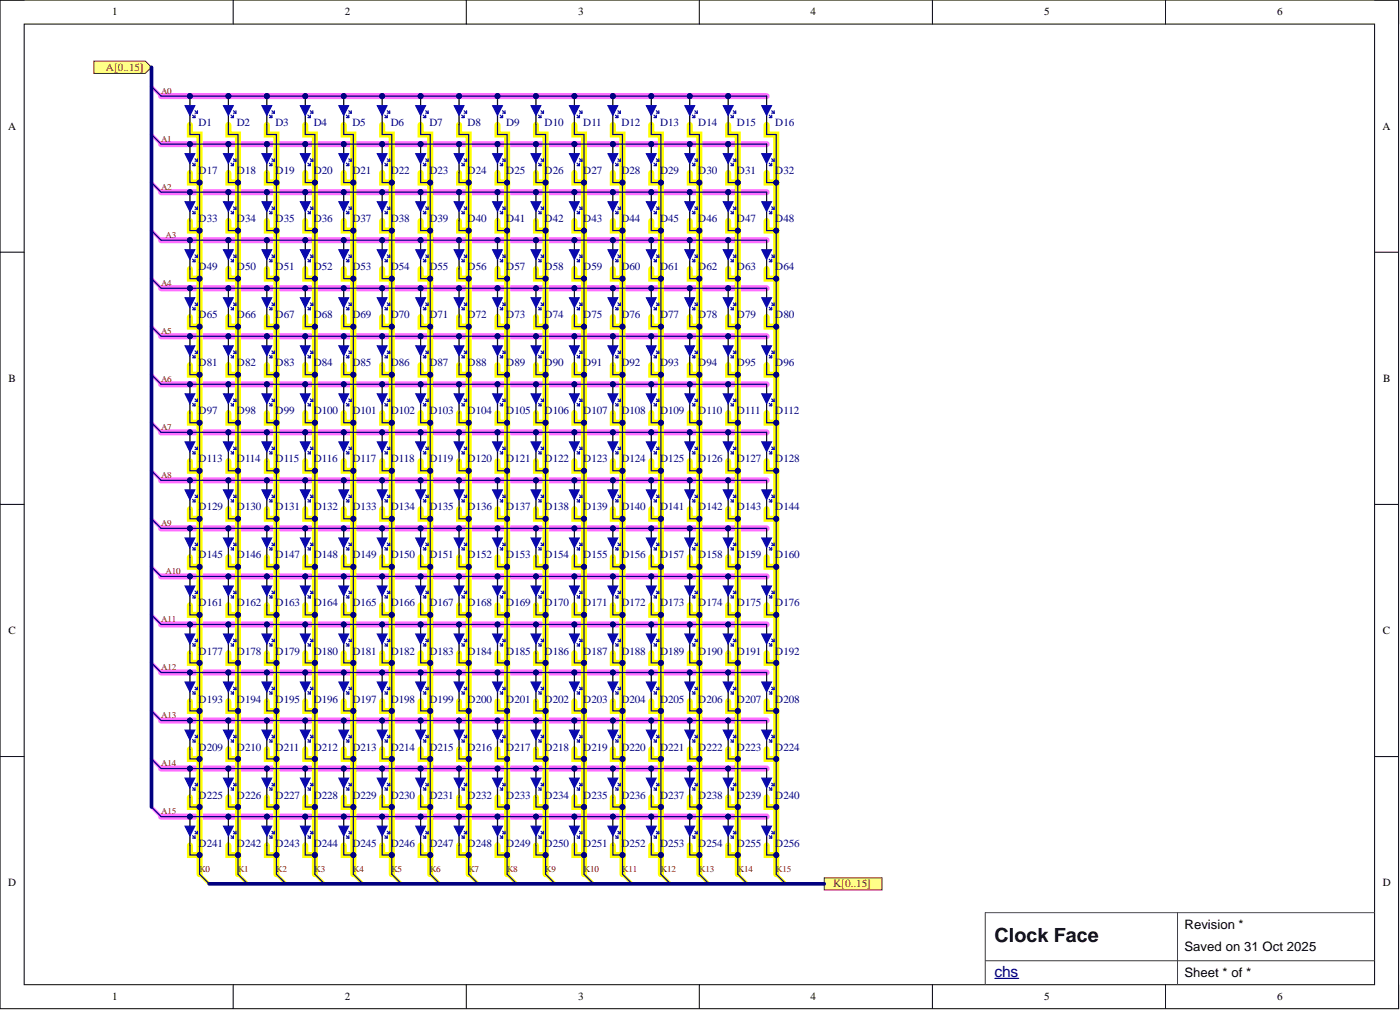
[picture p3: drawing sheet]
<svg xmlns="http://www.w3.org/2000/svg" width="291mm" height="210mm" viewBox="0 0 291 210" stroke-linecap="round" stroke-linejoin="round" font-family="sans-serif">
<defs><g id="words">
<text font-size="4.1" x="206.8" y="195.9">Clock Face</text>
<text font-size="3.2" fill="#000080" x="206.8" y="203">chs</text>
<g font-size="2.7">
<text x="246.3" y="197.5">Saved on 31 Oct 2025</text>
<text x="246.3" y="193.1">Revision *</text>
<text x="246.3" y="203">Sheet * of *</text>
</g>
<g font-size="2.3">
<text x="23.3" y="3.2">1</text>
<text x="71.7" y="3.2">2</text>
<text x="120.2" y="3.2">3</text>
<text x="168.5" y="3.2">4</text>
<text x="217.1" y="3.2">5</text>
<text x="265.5" y="3.2">6</text>
<text x="1.7" y="27">A</text>
<text x="287.4" y="27">A</text>
<text x="1.8" y="79.4">B</text>
<text x="287.6" y="79.4">B</text>
<text x="1.8" y="131.8">C</text>
<text x="287.5" y="131.8">C</text>
<text x="1.7" y="184.2">D</text>
<text x="287.5" y="184.2">D</text>
<text x="23.3" y="207.9">1</text>
<text x="71.7" y="207.9">2</text>
<text x="120.2" y="207.9">3</text>
<text x="168.5" y="207.9">4</text>
<text x="217.1" y="207.9">5</text>
<text x="265.5" y="207.9">6</text>
</g>
<g font-size="2.3" fill="#800000">
<text x="22" y="14.7">A[0..15]</text>
<text x="173.2" y="184.4">K[0..15]</text>
</g>
<g font-size="2.3" fill="#000080">
<text x="41.3" y="26.3">D1</text>
<text x="49.2" y="26.3">D2</text>
<text x="57.3" y="26.3">D3</text>
<text x="65.2" y="26.3">D4</text>
<text x="73.3" y="26.3">D5</text>
<text x="81.2" y="26.3">D6</text>
<text x="89.3" y="26.3">D7</text>
<text x="97.2" y="26.3">D8</text>
<text x="105.2" y="26.3">D9</text>
<text x="113.2" y="26.3">D10</text>
<text x="121.2" y="26.3">D11</text>
<text x="129.2" y="26.3">D12</text>
<text x="137.2" y="26.3">D13</text>
<text x="145.2" y="26.3">D14</text>
<text x="153.2" y="26.3">D15</text>
<text x="161.2" y="26.3">D16</text>
<text x="41.3" y="36.3">D17</text>
<text x="49.2" y="36.3">D18</text>
<text x="57.3" y="36.3">D19</text>
<text x="65.2" y="36.3">D20</text>
<text x="73.3" y="36.3">D21</text>
<text x="81.2" y="36.3">D22</text>
<text x="89.3" y="36.3">D23</text>
<text x="97.2" y="36.3">D24</text>
<text x="105.2" y="36.3">D25</text>
<text x="113.2" y="36.3">D26</text>
<text x="121.2" y="36.3">D27</text>
<text x="129.2" y="36.3">D28</text>
<text x="137.2" y="36.3">D29</text>
<text x="145.2" y="36.3">D30</text>
<text x="153.2" y="36.3">D31</text>
<text x="161.2" y="36.3">D32</text>
<text x="41.3" y="46.2">D33</text>
<text x="49.2" y="46.2">D34</text>
<text x="57.3" y="46.2">D35</text>
<text x="65.2" y="46.2">D36</text>
<text x="73.3" y="46.2">D37</text>
<text x="81.2" y="46.2">D38</text>
<text x="89.3" y="46.2">D39</text>
<text x="97.2" y="46.2">D40</text>
<text x="105.2" y="46.2">D41</text>
<text x="113.2" y="46.2">D42</text>
<text x="121.2" y="46.2">D43</text>
<text x="129.2" y="46.2">D44</text>
<text x="137.2" y="46.2">D45</text>
<text x="145.2" y="46.2">D46</text>
<text x="153.2" y="46.2">D47</text>
<text x="161.2" y="46.2">D48</text>
<text x="41.3" y="56.2">D49</text>
<text x="49.2" y="56.2">D50</text>
<text x="57.3" y="56.2">D51</text>
<text x="65.2" y="56.2">D52</text>
<text x="73.3" y="56.2">D53</text>
<text x="81.2" y="56.2">D54</text>
<text x="89.3" y="56.2">D55</text>
<text x="97.2" y="56.2">D56</text>
<text x="105.2" y="56.2">D57</text>
<text x="113.2" y="56.2">D58</text>
<text x="121.2" y="56.2">D59</text>
<text x="129.2" y="56.2">D60</text>
<text x="137.2" y="56.2">D61</text>
<text x="145.2" y="56.2">D62</text>
<text x="153.2" y="56.2">D63</text>
<text x="161.2" y="56.2">D64</text>
<text x="41.3" y="66.2">D65</text>
<text x="49.2" y="66.2">D66</text>
<text x="57.3" y="66.2">D67</text>
<text x="65.2" y="66.2">D68</text>
<text x="73.3" y="66.2">D69</text>
<text x="81.2" y="66.2">D70</text>
<text x="89.3" y="66.2">D71</text>
<text x="97.2" y="66.2">D72</text>
<text x="105.2" y="66.2">D73</text>
<text x="113.2" y="66.2">D74</text>
<text x="121.2" y="66.2">D75</text>
<text x="129.2" y="66.2">D76</text>
<text x="137.2" y="66.2">D77</text>
<text x="145.2" y="66.2">D78</text>
<text x="153.2" y="66.2">D79</text>
<text x="161.2" y="66.2">D80</text>
<text x="41.3" y="76.2">D81</text>
<text x="49.2" y="76.2">D82</text>
<text x="57.3" y="76.2">D83</text>
<text x="65.2" y="76.2">D84</text>
<text x="73.3" y="76.2">D85</text>
<text x="81.2" y="76.2">D86</text>
<text x="89.3" y="76.2">D87</text>
<text x="97.2" y="76.2">D88</text>
<text x="105.2" y="76.2">D89</text>
<text x="113.2" y="76.2">D90</text>
<text x="121.2" y="76.2">D91</text>
<text x="129.2" y="76.2">D92</text>
<text x="137.2" y="76.2">D93</text>
<text x="145.2" y="76.2">D94</text>
<text x="153.2" y="76.2">D95</text>
<text x="161.2" y="76.2">D96</text>
<text x="41.3" y="86.1">D97</text>
<text x="49.2" y="86.1">D98</text>
<text x="57.3" y="86.1">D99</text>
<text x="65.2" y="86.1">D100</text>
<text x="73.3" y="86.1">D101</text>
<text x="81.2" y="86.1">D102</text>
<text x="89.3" y="86.1">D103</text>
<text x="97.2" y="86.1">D104</text>
<text x="105.2" y="86.1">D105</text>
<text x="113.2" y="86.1">D106</text>
<text x="121.2" y="86.1">D107</text>
<text x="129.2" y="86.1">D108</text>
<text x="137.2" y="86.1">D109</text>
<text x="145.2" y="86.1">D110</text>
<text x="153.2" y="86.1">D111</text>
<text x="161.2" y="86.1">D112</text>
<text x="41.3" y="96.1">D113</text>
<text x="49.2" y="96.1">D114</text>
<text x="57.3" y="96.1">D115</text>
<text x="65.2" y="96.1">D116</text>
<text x="73.3" y="96.1">D117</text>
<text x="81.2" y="96.1">D118</text>
<text x="89.3" y="96.1">D119</text>
<text x="97.2" y="96.1">D120</text>
<text x="105.2" y="96.1">D121</text>
<text x="113.2" y="96.1">D122</text>
<text x="121.2" y="96.1">D123</text>
<text x="129.2" y="96.1">D124</text>
<text x="137.2" y="96.1">D125</text>
<text x="145.2" y="96.1">D126</text>
<text x="153.2" y="96.1">D127</text>
<text x="161.2" y="96.1">D128</text>
<text x="41.3" y="106.1">D129</text>
<text x="49.2" y="106.1">D130</text>
<text x="57.3" y="106.1">D131</text>
<text x="65.2" y="106.1">D132</text>
<text x="73.3" y="106.1">D133</text>
<text x="81.2" y="106.1">D134</text>
<text x="89.3" y="106.1">D135</text>
<text x="97.2" y="106.1">D136</text>
<text x="105.2" y="106.1">D137</text>
<text x="113.2" y="106.1">D138</text>
<text x="121.2" y="106.1">D139</text>
<text x="129.2" y="106.1">D140</text>
<text x="137.2" y="106.1">D141</text>
<text x="145.2" y="106.1">D142</text>
<text x="153.2" y="106.1">D143</text>
<text x="161.2" y="106.1">D144</text>
<text x="41.3" y="116.1">D145</text>
<text x="49.2" y="116.1">D146</text>
<text x="57.3" y="116.1">D147</text>
<text x="65.2" y="116.1">D148</text>
<text x="73.3" y="116.1">D149</text>
<text x="81.2" y="116.1">D150</text>
<text x="89.3" y="116.1">D151</text>
<text x="97.2" y="116.1">D152</text>
<text x="105.2" y="116.1">D153</text>
<text x="113.2" y="116.1">D154</text>
<text x="121.2" y="116.1">D155</text>
<text x="129.2" y="116.1">D156</text>
<text x="137.2" y="116.1">D157</text>
<text x="145.2" y="116.1">D158</text>
<text x="153.2" y="116.1">D159</text>
<text x="161.2" y="116.1">D160</text>
<text x="41.3" y="126">D161</text>
<text x="49.2" y="126">D162</text>
<text x="57.3" y="126">D163</text>
<text x="65.2" y="126">D164</text>
<text x="73.3" y="126">D165</text>
<text x="81.2" y="126">D166</text>
<text x="89.3" y="126">D167</text>
<text x="97.2" y="126">D168</text>
<text x="105.2" y="126">D169</text>
<text x="113.2" y="126">D170</text>
<text x="121.2" y="126">D171</text>
<text x="129.2" y="126">D172</text>
<text x="137.2" y="126">D173</text>
<text x="145.2" y="126">D174</text>
<text x="153.2" y="126">D175</text>
<text x="161.2" y="126">D176</text>
<text x="41.3" y="136.1">D177</text>
<text x="49.2" y="136.1">D178</text>
<text x="57.3" y="136.1">D179</text>
<text x="65.2" y="136.1">D180</text>
<text x="73.3" y="136.1">D181</text>
<text x="81.2" y="136.1">D182</text>
<text x="89.3" y="136.1">D183</text>
<text x="97.2" y="136.1">D184</text>
<text x="105.2" y="136.1">D185</text>
<text x="113.2" y="136.1">D186</text>
<text x="121.2" y="136.1">D187</text>
<text x="129.2" y="136.1">D188</text>
<text x="137.2" y="136.1">D189</text>
<text x="145.2" y="136.1">D190</text>
<text x="153.2" y="136.1">D191</text>
<text x="161.2" y="136.1">D192</text>
<text x="41.3" y="146.1">D193</text>
<text x="49.2" y="146.1">D194</text>
<text x="57.3" y="146.1">D195</text>
<text x="65.2" y="146.1">D196</text>
<text x="73.3" y="146.1">D197</text>
<text x="81.2" y="146.1">D198</text>
<text x="89.3" y="146.1">D199</text>
<text x="97.2" y="146.1">D200</text>
<text x="105.2" y="146.1">D201</text>
<text x="113.2" y="146.1">D202</text>
<text x="121.2" y="146.1">D203</text>
<text x="129.2" y="146.1">D204</text>
<text x="137.2" y="146.1">D205</text>
<text x="145.2" y="146.1">D206</text>
<text x="153.2" y="146.1">D207</text>
<text x="161.2" y="146.1">D208</text>
<text x="41.3" y="156">D209</text>
<text x="49.2" y="156">D210</text>
<text x="57.3" y="156">D211</text>
<text x="65.2" y="156">D212</text>
<text x="73.3" y="156">D213</text>
<text x="81.2" y="156">D214</text>
<text x="89.3" y="156">D215</text>
<text x="97.2" y="156">D216</text>
<text x="105.2" y="156">D217</text>
<text x="113.2" y="156">D218</text>
<text x="121.2" y="156">D219</text>
<text x="129.2" y="156">D220</text>
<text x="137.2" y="156">D221</text>
<text x="145.2" y="156">D222</text>
<text x="153.2" y="156">D223</text>
<text x="161.2" y="156">D224</text>
<text x="41.3" y="166">D225</text>
<text x="49.2" y="166">D226</text>
<text x="57.3" y="166">D227</text>
<text x="65.2" y="166">D228</text>
<text x="73.3" y="166">D229</text>
<text x="81.2" y="166">D230</text>
<text x="89.3" y="166">D231</text>
<text x="97.2" y="166">D232</text>
<text x="105.2" y="166">D233</text>
<text x="113.2" y="166">D234</text>
<text x="121.2" y="166">D235</text>
<text x="129.2" y="166">D236</text>
<text x="137.2" y="166">D237</text>
<text x="145.2" y="166">D238</text>
<text x="153.2" y="166">D239</text>
<text x="161.2" y="166">D240</text>
<text x="41.3" y="176">D241</text>
<text x="49.2" y="176">D242</text>
<text x="57.3" y="176">D243</text>
<text x="65.2" y="176">D244</text>
<text x="73.3" y="176">D245</text>
<text x="81.2" y="176">D246</text>
<text x="89.3" y="176">D247</text>
<text x="97.2" y="176">D248</text>
<text x="105.2" y="176">D249</text>
<text x="113.2" y="176">D250</text>
<text x="121.2" y="176">D251</text>
<text x="129.2" y="176">D252</text>
<text x="137.2" y="176">D253</text>
<text x="145.2" y="176">D254</text>
<text x="153.2" y="176">D255</text>
<text x="161.2" y="176">D256</text>
</g>
<g font-size="1.9" fill="#800000">
<text x="33.5" y="19.5">A0</text>
<text x="33.5" y="29.5">A1</text>
<text x="33.5" y="39.5">A2</text>
<text x="34.4" y="49.4">A3</text>
<text x="33.5" y="59.4">A4</text>
<text x="33.5" y="69.5">A5</text>
<text x="33.5" y="79.5">A6</text>
<text x="33.5" y="89.4">A7</text>
<text x="33.5" y="99.4">A8</text>
<text x="33.5" y="109.4">A9</text>
<text x="34.4" y="119.4">A10</text>
<text x="33.5" y="129.3">A11</text>
<text x="33.5" y="139.3">A12</text>
<text x="33.5" y="149.3">A13</text>
<text x="33.5" y="159.3">A14</text>
<text x="33.5" y="169.2">A15</text>
<text x="41.5" y="181.2">K0</text>
<text x="49.5" y="181.2">K1</text>
<text x="57.4" y="181.2">K2</text>
<text x="65.4" y="181.2">K3</text>
<text x="73.4" y="181.2">K4</text>
<text x="81.4" y="181.2">K5</text>
<text x="89.4" y="181.2">K6</text>
<text x="97.4" y="181.2">K7</text>
<text x="105.4" y="181.2">K8</text>
<text x="113.4" y="181.2">K9</text>
<text x="121.4" y="181.2">K10</text>
<text x="129.4" y="181.2">K11</text>
<text x="137.4" y="181.2">K12</text>
<text x="145.3" y="181.2">K13</text>
<text x="153.4" y="181.2">K14</text>
<text x="161.3" y="181.2">K15</text>
</g>
</g></defs>
<g fill="none" stroke="#000" stroke-width=".21">
<path d="M0 0h290.7v209.6h-290.7zM0 0h5M5 5h280.8v199.6h-280.8zM48.5 0v5M96.9 0v5M145.4 0v5M193.8 0v5M242.3 0v5M285.8 0h4.9v5M0 52.4h5M285.8 52.4h4.9M0 104.8h5"/>
<path d="M285.8 104.8h4.9M0 157.2h5M285.8 157.2h4.9M48.5 204.6v5M96.9 204.6v5M145.4 204.6v5M193.8 204.6v5M242.3 204.6v5M290.7 204.6v5"/>
</g>
<g fill="none" stroke="#ff6eff" stroke-width=".67">
<path d="M31.5 18l2 2M31.5 28l2 2M31.5 37.9l2 2M31.5 47.9l2 2M31.5 57.9l2 2M31.5 67.9l2 2M31.5 77.9l2 2M31.5 87.9l2 1.9M31.5 97.8l2 2M31.5 107.8l2 2M31.5 117.8l2 2M31.5 127.8l2 2"/>
<path d="M31.5 137.8l2 2M31.5 147.7l2 2M31.5 157.7l2 2M31.5 167.7l2 2"/>
</g>
<g fill="none" stroke="#ff0" stroke-width=".67">
<path d="M41.5 181.7l2 2M49.5 181.7l2 2M57.5 181.7l2 2M65.5 181.7l2 2M73.5 181.7l2 2M81.4 181.7l2 2M89.4 181.7l2 2M97.4 181.7l2 2M105.4 181.7l2 2M113.4 181.7l2 2M121.4 181.7l2 2M129.4 181.7l2 2"/>
<path d="M137.4 181.7l2 2M145.4 181.7l2 2M153.4 181.7l2 2M161.4 181.7l2 2"/>
</g>
<g fill="none" stroke="#ff0" stroke-width="1.3">
<path d="M39.5 26v2h2v9.9h-2v-2M41.5 37.9v10h-2v-2M47.5 26v2h2v9.9h-2v-2M49.5 37.9v10h-2v-2M55.5 26v2h2v9.9h-2v-2M57.5 37.9v10h-2v-2M63.5 26v2h2v9.9h-2v-2M65.5 37.9v10h-2v-2M71.5 26v2h2v9.9h-2v-2M73.5 37.9v10h-2v-2M79.4 26v2h2v9.9h-2v-2M81.4 37.9v10h-2v-2"/>
<path d="M87.4 26v2h2v9.9h-2v-2M89.4 37.9v10h-2v-2M95.4 26v2h2v9.9h-2v-2M97.4 37.9v10h-2v-2M103.4 26v2h2v9.9h-2v-2M105.4 37.9v10h-2v-2M111.4 26v2h2v9.9h-2v-2M113.4 37.9v10h-2v-2M119.4 26v2h2v9.9h-2v-2M121.4 37.9v10h-2v-2M127.4 26v2h2v9.9h-2v-2M129.4 37.9v10h-2v-2"/>
<path d="M135.4 26v2h2v9.9h-2v-2M137.4 37.9v10h-2v-2M143.4 26v2h2v9.9h-2v-2M145.4 37.9v10h-2v-2M151.4 26v2h2v9.9h-2v-2M153.4 37.9v10h-2v-2M159.4 26v2h2v9.9h-2v-2M161.4 37.9v10h-2v-2M41.5 57.9v10h-2v-2M41.5 47.9v10h-2v-2M49.5 57.9v10h-2v-2M49.5 47.9v10h-2v-2"/>
<path d="M57.5 57.9v10h-2v-2M57.5 47.9v10h-2v-2M65.5 57.9v10h-2v-2M65.5 47.9v10h-2v-2M73.5 57.9v10h-2v-2M73.5 47.9v10h-2v-2M81.4 57.9v10h-2v-2M81.4 47.9v10h-2v-2M89.4 57.9v10h-2v-2M89.4 47.9v10h-2v-2M97.4 57.9v10h-2v-2M97.4 47.9v10h-2v-2"/>
<path d="M105.4 57.9v10h-2v-2M105.4 47.9v10h-2v-2M113.4 57.9v10h-2v-2M113.4 47.9v10h-2v-2M121.4 57.9v10h-2v-2M121.4 47.9v10h-2v-2M129.4 57.9v10h-2v-2M129.4 47.9v10h-2v-2M137.4 57.9v10h-2v-2M137.4 47.9v10h-2v-2M145.4 57.9v10h-2v-2M145.4 47.9v10h-2v-2"/>
<path d="M153.4 57.9v10h-2v-2M153.4 47.9v10h-2v-2M161.4 57.9v10h-2v-2M161.4 47.9v10h-2v-2M41.5 77.9v10h-2v-2M41.5 67.9v10h-2v-2M49.5 77.9v10h-2v-2M49.5 67.9v10h-2v-2M57.5 77.9v10h-2v-2M57.5 67.9v10h-2v-2M65.5 77.9v10h-2v-2M65.5 67.9v10h-2v-2"/>
<path d="M73.5 77.9v10h-2v-2M73.5 67.9v10h-2v-2M81.4 77.9v10h-2v-2M81.4 67.9v10h-2v-2M89.4 77.9v10h-2v-2M89.4 67.9v10h-2v-2M97.4 77.9v10h-2v-2M97.4 67.9v10h-2v-2M105.4 77.9v10h-2v-2M105.4 67.9v10h-2v-2M113.4 77.9v10h-2v-2M113.4 67.9v10h-2v-2"/>
<path d="M121.4 77.9v10h-2v-2M121.4 67.9v10h-2v-2M129.4 77.9v10h-2v-2M129.4 67.9v10h-2v-2M137.4 77.9v10h-2v-2M137.4 67.9v10h-2v-2M145.4 77.9v10h-2v-2M145.4 67.9v10h-2v-2M153.4 77.9v10h-2v-2M153.4 67.9v10h-2v-2M161.4 77.9v10h-2v-2M161.4 67.9v10h-2v-2"/>
<path d="M41.5 97.8v10h-2v-2M41.5 87.9v9.9h-2v-2M49.5 97.8v10h-2v-2M49.5 87.9v9.9h-2v-2M57.5 97.8v10h-2v-2M57.5 87.9v9.9h-2v-2M65.5 97.8v10h-2v-2M65.5 87.9v9.9h-2v-2M73.5 97.8v10h-2v-2M73.5 87.9v9.9h-2v-2M81.4 97.8v10h-2v-2M81.4 87.9v9.9h-2v-2"/>
<path d="M89.4 97.8v10h-2v-2M89.4 87.9v9.9h-2v-2M97.4 97.8v10h-2v-2M97.4 87.9v9.9h-2v-2M105.4 97.8v10h-2v-2M105.4 87.9v9.9h-2v-2M113.4 97.8v10h-2v-2M113.4 87.9v9.9h-2v-2M121.4 97.8v10h-2v-2M121.4 87.9v9.9h-2v-2M129.4 97.8v10h-2v-2M129.4 87.9v9.9h-2v-2"/>
<path d="M137.4 97.8v10h-2v-2M137.4 87.9v9.9h-2v-2M145.4 97.8v10h-2v-2M145.4 87.9v9.9h-2v-2M153.4 97.8v10h-2v-2M153.4 87.9v9.9h-2v-2M161.4 97.8v10h-2v-2M161.4 87.9v9.9h-2v-2M41.5 117.8v10h-2v-2M41.5 107.8v10h-2v-2M49.5 117.8v10h-2v-2M49.5 107.8v10h-2v-2"/>
<path d="M57.5 117.8v10h-2v-2M57.5 107.8v10h-2v-2M65.5 117.8v10h-2v-2M65.5 107.8v10h-2v-2M73.5 117.8v10h-2v-2M73.5 107.8v10h-2v-2M81.4 117.8v10h-2v-2M81.4 107.8v10h-2v-2M89.4 117.8v10h-2v-2M89.4 107.8v10h-2v-2M97.4 117.8v10h-2v-2M97.4 107.8v10h-2v-2"/>
<path d="M105.4 117.8v10h-2v-2M105.4 107.8v10h-2v-2M113.4 117.8v10h-2v-2M113.4 107.8v10h-2v-2M121.4 117.8v10h-2v-2M121.4 107.8v10h-2v-2M129.4 117.8v10h-2v-2M129.4 107.8v10h-2v-2M137.4 117.8v10h-2v-2M137.4 107.8v10h-2v-2M145.4 117.8v10h-2v-2M145.4 107.8v10h-2v-2"/>
<path d="M153.4 117.8v10h-2v-2M153.4 107.8v10h-2v-2M161.4 117.8v10h-2v-2M161.4 107.8v10h-2v-2M41.5 137.8v9.9h-2v-2M41.5 127.8v10h-2v-2M49.5 137.8v9.9h-2v-2M49.5 127.8v10h-2v-2M57.5 137.8v9.9h-2v-2M57.5 127.8v10h-2v-2M65.5 137.8v9.9h-2v-2M65.5 127.8v10h-2v-2"/>
<path d="M73.5 137.8v9.9h-2v-2M73.5 127.8v10h-2v-2M81.4 137.8v9.9h-2v-2M81.4 127.8v10h-2v-2M89.4 137.8v9.9h-2v-2M89.4 127.8v10h-2v-2M97.4 137.8v9.9h-2v-2M97.4 127.8v10h-2v-2M105.4 137.8v9.9h-2v-2M105.4 127.8v10h-2v-2M113.4 137.8v9.9h-2v-2M113.4 127.8v10h-2v-2"/>
<path d="M121.4 137.8v9.9h-2v-2M121.4 127.8v10h-2v-2M129.4 137.8v9.9h-2v-2M129.4 127.8v10h-2v-2M137.4 137.8v9.9h-2v-2M137.4 127.8v10h-2v-2M145.4 137.8v9.9h-2v-2M145.4 127.8v10h-2v-2M153.4 137.8v9.9h-2v-2M153.4 127.8v10h-2v-2M161.4 137.8v9.9h-2v-2M161.4 127.8v10h-2v-2"/>
<path d="M41.5 157.7v10h-2v-2M41.5 147.7v10h-2v-2M49.5 157.7v10h-2v-2M49.5 147.7v10h-2v-2M57.5 157.7v10h-2v-2M57.5 147.7v10h-2v-2M65.5 157.7v10h-2v-2M65.5 147.7v10h-2v-2M73.5 157.7v10h-2v-2M73.5 147.7v10h-2v-2M81.4 157.7v10h-2v-2M81.4 147.7v10h-2v-2"/>
<path d="M89.4 157.7v10h-2v-2M89.4 147.7v10h-2v-2M97.4 157.7v10h-2v-2M97.4 147.7v10h-2v-2M105.4 157.7v10h-2v-2M105.4 147.7v10h-2v-2M113.4 157.7v10h-2v-2M113.4 147.7v10h-2v-2M121.4 157.7v10h-2v-2M121.4 147.7v10h-2v-2M129.4 157.7v10h-2v-2M129.4 147.7v10h-2v-2"/>
<path d="M137.4 157.7v10h-2v-2M137.4 147.7v10h-2v-2M145.4 157.7v10h-2v-2M145.4 147.7v10h-2v-2M153.4 157.7v10h-2v-2M153.4 147.7v10h-2v-2M161.4 157.7v10h-2v-2M161.4 147.7v10h-2v-2M41.5 167.7v10h-2v-2M41.5 177.7v4M49.5 167.7v10h-2v-2M49.5 177.7v4"/>
<path d="M57.5 167.7v10h-2v-2M57.5 177.7v4M65.5 167.7v10h-2v-2M65.5 177.7v4M73.5 167.7v10h-2v-2M73.5 177.7v4M81.4 167.7v10h-2v-2M81.4 177.7v4M89.4 167.7v10h-2v-2M89.4 177.7v4M97.4 167.7v10h-2v-2M97.4 177.7v4"/>
<path d="M105.4 167.7v10h-2v-2M105.4 177.7v4M113.4 167.7v10h-2v-2M113.4 177.7v4M121.4 167.7v10h-2v-2M121.4 177.7v4M129.4 167.7v10h-2v-2M129.4 177.7v4M137.4 167.7v10h-2v-2M137.4 177.7v4M145.4 167.7v10h-2v-2M145.4 177.7v4"/>
<path d="M153.4 167.7v10h-2v-2M153.4 177.7v4M161.4 167.7v10h-2v-2M161.4 177.7v4"/>
</g>
<g fill="none" stroke="#ff6eff" stroke-width="1.3">
<path d="M33.5 20h125.9M33.5 39.9h125.9M33.5 30h125.9M33.5 59.9h125.9M33.5 49.9h125.9M33.5 79.9h125.9M33.5 69.9h125.9M33.5 99.8h125.9M33.5 89.8h125.9M33.5 119.8h125.9M33.5 109.8h125.9M33.5 139.8h125.9"/>
<path d="M33.5 129.8h125.9M33.5 159.7h125.9M33.5 149.7h125.9M33.5 169.7h125.9"/>
</g>
<path d="M204.8 199.7h80.9M244.8 189.7v14.9M285.7 189.7h-80.9v14.9" fill="none" stroke="#434343" stroke-width=".21"/>
<path d="M206.8 203.3h5" fill="none" stroke="#000080" stroke-width=".25"/>
<circle cx="143.4" cy="20" r=".51" fill="#000080"/>
<circle cx="143.4" cy="20" r=".51" fill="none" stroke="#000080" stroke-width=".21"/>
<path d="M143.9 23.9l.5 .5M143.9 24.4h.5M144.4 23.9v.5M144.4 23l.6 .5M144.4 23.5h.6M145 23v.5" fill="none" stroke="#0909af" stroke-width=".25"/>
<path d="M143.4 20v2" fill="none" stroke="#000" stroke-width=".25"/>
<circle cx="143.4" cy="20" r=".51" fill="#000080"/>
<circle cx="143.4" cy="20" r=".51" fill="none" stroke="#000080" stroke-width=".21"/>
<path d="M143.4 24v2" fill="none" stroke="#000" stroke-width=".25"/>
<path d="M142.4 22h2l-1 2z" fill="#0909af"/>
<path d="M142.4 22h2l-1 2z" fill="none" stroke="#0909af" stroke-width=".25"/>
<circle cx="151.4" cy="20" r=".51" fill="#000080"/>
<circle cx="151.4" cy="20" r=".51" fill="none" stroke="#000080" stroke-width=".21"/>
<path d="M151.9 23.9l.5 .5M151.9 24.4h.5M152.4 23.9v.5M152.4 23l.5 .5M152.4 23.5h.5M152.9 23v.5" fill="none" stroke="#0909af" stroke-width=".25"/>
<path d="M151.4 20v2" fill="none" stroke="#000" stroke-width=".25"/>
<circle cx="151.4" cy="20" r=".51" fill="#000080"/>
<circle cx="151.4" cy="20" r=".51" fill="none" stroke="#000080" stroke-width=".21"/>
<path d="M151.4 24v2" fill="none" stroke="#000" stroke-width=".25"/>
<path d="M150.4 22h2l-1 2z" fill="#0909af"/>
<path d="M150.4 22h2l-1 2zM159.9 23.9l.5 .5M159.9 24.4h.5M160.4 23.9v.5M160.4 23l.5 .5M160.4 23.5h.5M160.9 23v.5" fill="none" stroke="#0909af" stroke-width=".25"/>
<path d="M159.4 20v2M159.4 24v2" fill="none" stroke="#000" stroke-width=".25"/>
<path d="M158.4 22h2l-1 2z" fill="#0909af"/>
<path d="M158.4 22h2l-1 2z" fill="none" stroke="#0909af" stroke-width=".25"/>
<circle cx="39.5" cy="20" r=".51" fill="#000080"/>
<circle cx="39.5" cy="20" r=".51" fill="none" stroke="#000080" stroke-width=".21"/>
<path d="M40 23.9l.5 .5M40 24.4h.5M40.5 23.9v.5M40.5 23l.5 .5M40.5 23.5h.5M41 23v.5" fill="none" stroke="#0909af" stroke-width=".25"/>
<path d="M39.5 20v2" fill="none" stroke="#000" stroke-width=".25"/>
<circle cx="39.5" cy="20" r=".51" fill="#000080"/>
<circle cx="39.5" cy="20" r=".51" fill="none" stroke="#000080" stroke-width=".21"/>
<path d="M39.5 24v2" fill="none" stroke="#000" stroke-width=".25"/>
<path d="M38.5 22h2l-1 2z" fill="#0909af"/>
<path d="M38.5 22h2l-1 2z" fill="none" stroke="#0909af" stroke-width=".25"/>
<circle cx="47.5" cy="20" r=".51" fill="#000080"/>
<circle cx="47.5" cy="20" r=".51" fill="none" stroke="#000080" stroke-width=".21"/>
<path d="M48 23.9l.5 .5M48 24.4h.5M48.5 23.9v.5M48.5 23l.5 .5M48.5 23.5h.5M49 23v.5" fill="none" stroke="#0909af" stroke-width=".25"/>
<path d="M47.5 20v2" fill="none" stroke="#000" stroke-width=".25"/>
<circle cx="47.5" cy="20" r=".51" fill="#000080"/>
<circle cx="47.5" cy="20" r=".51" fill="none" stroke="#000080" stroke-width=".21"/>
<path d="M47.5 24v2" fill="none" stroke="#000" stroke-width=".25"/>
<path d="M46.5 22h2l-1 2z" fill="#0909af"/>
<path d="M46.5 22h2l-1 2z" fill="none" stroke="#0909af" stroke-width=".25"/>
<circle cx="55.5" cy="20" r=".51" fill="#000080"/>
<circle cx="55.5" cy="20" r=".51" fill="none" stroke="#000080" stroke-width=".21"/>
<path d="M56 23.9l.5 .5M56 24.4h.5M56.5 23.9v.5M56.5 23l.5 .5M56.5 23.5h.5M57 23v.5" fill="none" stroke="#0909af" stroke-width=".25"/>
<path d="M55.5 20v2" fill="none" stroke="#000" stroke-width=".25"/>
<circle cx="55.5" cy="20" r=".51" fill="#000080"/>
<circle cx="55.5" cy="20" r=".51" fill="none" stroke="#000080" stroke-width=".21"/>
<path d="M55.5 24v2" fill="none" stroke="#000" stroke-width=".25"/>
<path d="M54.5 22h2l-1 2z" fill="#0909af"/>
<path d="M54.5 22h2l-1 2z" fill="none" stroke="#0909af" stroke-width=".25"/>
<circle cx="63.5" cy="20" r=".51" fill="#000080"/>
<circle cx="63.5" cy="20" r=".51" fill="none" stroke="#000080" stroke-width=".21"/>
<path d="M64 23.9l.5 .5M64 24.4h.5M64.5 23.9v.5M64.5 23l.5 .5M64.5 23.5h.5M65 23v.5" fill="none" stroke="#0909af" stroke-width=".25"/>
<path d="M63.5 20v2" fill="none" stroke="#000" stroke-width=".25"/>
<circle cx="63.5" cy="20" r=".51" fill="#000080"/>
<circle cx="63.5" cy="20" r=".51" fill="none" stroke="#000080" stroke-width=".21"/>
<path d="M63.5 24v2" fill="none" stroke="#000" stroke-width=".25"/>
<path d="M62.5 22h2l-1 2z" fill="#0909af"/>
<path d="M62.5 22h2l-1 2z" fill="none" stroke="#0909af" stroke-width=".25"/>
<circle cx="71.5" cy="20" r=".51" fill="#000080"/>
<circle cx="71.5" cy="20" r=".51" fill="none" stroke="#000080" stroke-width=".21"/>
<path d="M72 23.9l.5 .5M72 24.4h.5M72.5 23.9v.5M72.5 23l.5 .5M72.5 23.5h.5M73 23v.5" fill="none" stroke="#0909af" stroke-width=".25"/>
<path d="M71.5 20v2" fill="none" stroke="#000" stroke-width=".25"/>
<circle cx="71.5" cy="20" r=".51" fill="#000080"/>
<circle cx="71.5" cy="20" r=".51" fill="none" stroke="#000080" stroke-width=".21"/>
<path d="M71.5 24v2" fill="none" stroke="#000" stroke-width=".25"/>
<path d="M70.5 22h2l-1 2z" fill="#0909af"/>
<path d="M70.5 22h2l-1 2z" fill="none" stroke="#0909af" stroke-width=".25"/>
<circle cx="79.4" cy="20" r=".51" fill="#000080"/>
<circle cx="79.4" cy="20" r=".51" fill="none" stroke="#000080" stroke-width=".21"/>
<path d="M80 23.9l.5 .5M80 24.4h.5M80.5 23.9v.5M80.5 23l.5 .5M80.5 23.5h.5M81 23v.5" fill="none" stroke="#0909af" stroke-width=".25"/>
<path d="M79.4 20v2" fill="none" stroke="#000" stroke-width=".25"/>
<circle cx="79.4" cy="20" r=".51" fill="#000080"/>
<circle cx="79.4" cy="20" r=".51" fill="none" stroke="#000080" stroke-width=".21"/>
<path d="M79.4 24v2" fill="none" stroke="#000" stroke-width=".25"/>
<path d="M78.4 22h2l-1 2z" fill="#0909af"/>
<path d="M78.4 22h2l-1 2z" fill="none" stroke="#0909af" stroke-width=".25"/>
<circle cx="87.4" cy="20" r=".51" fill="#000080"/>
<circle cx="87.4" cy="20" r=".51" fill="none" stroke="#000080" stroke-width=".21"/>
<path d="M88 23.9l.5 .5M88 24.4h.5M88.5 23.9v.5M88.5 23l.5 .5M88.5 23.5h.5M89 23v.5" fill="none" stroke="#0909af" stroke-width=".25"/>
<path d="M87.4 20v2" fill="none" stroke="#000" stroke-width=".25"/>
<circle cx="87.4" cy="20" r=".51" fill="#000080"/>
<circle cx="87.4" cy="20" r=".51" fill="none" stroke="#000080" stroke-width=".21"/>
<path d="M87.4 24v2" fill="none" stroke="#000" stroke-width=".25"/>
<path d="M86.4 22h2l-1 2z" fill="#0909af"/>
<path d="M86.4 22h2l-1 2z" fill="none" stroke="#0909af" stroke-width=".25"/>
<circle cx="95.4" cy="20" r=".51" fill="#000080"/>
<circle cx="95.4" cy="20" r=".51" fill="none" stroke="#000080" stroke-width=".21"/>
<path d="M96 23.9l.5 .5M96 24.4h.5M96.5 23.9v.5M96.5 23l.5 .5M96.5 23.5h.5M97 23v.5" fill="none" stroke="#0909af" stroke-width=".25"/>
<path d="M95.4 20v2" fill="none" stroke="#000" stroke-width=".25"/>
<circle cx="95.4" cy="20" r=".51" fill="#000080"/>
<circle cx="95.4" cy="20" r=".51" fill="none" stroke="#000080" stroke-width=".21"/>
<path d="M95.4 24v2" fill="none" stroke="#000" stroke-width=".25"/>
<path d="M94.4 22h2l-1 2z" fill="#0909af"/>
<path d="M94.4 22h2l-1 2z" fill="none" stroke="#0909af" stroke-width=".25"/>
<circle cx="103.4" cy="20" r=".51" fill="#000080"/>
<circle cx="103.4" cy="20" r=".51" fill="none" stroke="#000080" stroke-width=".21"/>
<path d="M104 23.9l.5 .5M104 24.4h.5M104.5 23.9v.5M104.5 23l.5 .5M104.5 23.5h.5M105 23v.5" fill="none" stroke="#0909af" stroke-width=".25"/>
<path d="M103.4 20v2" fill="none" stroke="#000" stroke-width=".25"/>
<circle cx="103.4" cy="20" r=".51" fill="#000080"/>
<circle cx="103.4" cy="20" r=".51" fill="none" stroke="#000080" stroke-width=".21"/>
<path d="M103.4 24v2" fill="none" stroke="#000" stroke-width=".25"/>
<path d="M102.4 22h2l-1 2z" fill="#0909af"/>
<path d="M102.4 22h2l-1 2z" fill="none" stroke="#0909af" stroke-width=".25"/>
<circle cx="111.4" cy="20" r=".51" fill="#000080"/>
<circle cx="111.4" cy="20" r=".51" fill="none" stroke="#000080" stroke-width=".21"/>
<path d="M112 23.9l.5 .5M112 24.4h.5M112.5 23.9v.5M112.5 23l.5 .5M112.5 23.5h.5M113 23v.5" fill="none" stroke="#0909af" stroke-width=".25"/>
<path d="M111.4 20v2" fill="none" stroke="#000" stroke-width=".25"/>
<circle cx="111.4" cy="20" r=".51" fill="#000080"/>
<circle cx="111.4" cy="20" r=".51" fill="none" stroke="#000080" stroke-width=".21"/>
<path d="M111.4 24v2" fill="none" stroke="#000" stroke-width=".25"/>
<path d="M110.4 22h2l-1 2z" fill="#0909af"/>
<path d="M110.4 22h2l-1 2z" fill="none" stroke="#0909af" stroke-width=".25"/>
<circle cx="119.4" cy="20" r=".51" fill="#000080"/>
<circle cx="119.4" cy="20" r=".51" fill="none" stroke="#000080" stroke-width=".21"/>
<path d="M120 23.9l.5 .5M120 24.4h.5M120.5 23.9v.5M120.5 23l.5 .5M120.5 23.5h.5M121 23v.5" fill="none" stroke="#0909af" stroke-width=".25"/>
<path d="M119.4 20v2" fill="none" stroke="#000" stroke-width=".25"/>
<circle cx="119.4" cy="20" r=".51" fill="#000080"/>
<circle cx="119.4" cy="20" r=".51" fill="none" stroke="#000080" stroke-width=".21"/>
<path d="M119.4 24v2" fill="none" stroke="#000" stroke-width=".25"/>
<path d="M118.4 22h2l-1 2z" fill="#0909af"/>
<path d="M118.4 22h2l-1 2z" fill="none" stroke="#0909af" stroke-width=".25"/>
<circle cx="127.4" cy="20" r=".51" fill="#000080"/>
<circle cx="127.4" cy="20" r=".51" fill="none" stroke="#000080" stroke-width=".21"/>
<path d="M128 23.9l.5 .5M128 24.4h.5M128.5 23.9v.5M128.5 23l.5 .5M128.5 23.5h.5M129 23v.5" fill="none" stroke="#0909af" stroke-width=".25"/>
<path d="M127.4 20v2" fill="none" stroke="#000" stroke-width=".25"/>
<circle cx="127.4" cy="20" r=".51" fill="#000080"/>
<circle cx="127.4" cy="20" r=".51" fill="none" stroke="#000080" stroke-width=".21"/>
<path d="M127.4 24v2" fill="none" stroke="#000" stroke-width=".25"/>
<path d="M126.4 22h2l-1 2z" fill="#0909af"/>
<path d="M126.4 22h2l-1 2z" fill="none" stroke="#0909af" stroke-width=".25"/>
<circle cx="135.4" cy="20" r=".51" fill="#000080"/>
<circle cx="135.4" cy="20" r=".51" fill="none" stroke="#000080" stroke-width=".21"/>
<path d="M135.9 23.9l.5 .5M135.9 24.4h.5M136.4 23.9v.5M136.5 23l.5 .5M136.5 23.5h.5M137 23v.5" fill="none" stroke="#0909af" stroke-width=".25"/>
<path d="M135.4 20v2" fill="none" stroke="#000" stroke-width=".25"/>
<circle cx="135.4" cy="20" r=".51" fill="#000080"/>
<circle cx="135.4" cy="20" r=".51" fill="none" stroke="#000080" stroke-width=".21"/>
<path d="M135.4 24v2" fill="none" stroke="#000" stroke-width=".25"/>
<path d="M134.4 22h2l-1 2z" fill="#0909af"/>
<path d="M134.4 22h2l-1 2z" fill="none" stroke="#0909af" stroke-width=".25"/>
<circle cx="143.4" cy="30" r=".51" fill="#000080"/>
<circle cx="143.4" cy="30" r=".51" fill="none" stroke="#000080" stroke-width=".21"/>
<path d="M143.9 33.9l.5 .5M143.9 34.4h.5M144.4 33.9v.5M144.4 33l.6 .5M144.4 33.5h.6M145 33v.5" fill="none" stroke="#0909af" stroke-width=".25"/>
<path d="M143.4 30v2" fill="none" stroke="#000" stroke-width=".25"/>
<circle cx="143.4" cy="30" r=".51" fill="#000080"/>
<circle cx="143.4" cy="30" r=".51" fill="none" stroke="#000080" stroke-width=".21"/>
<path d="M143.4 33.9v2" fill="none" stroke="#000" stroke-width=".25"/>
<path d="M142.4 32h2l-1 1.9z" fill="#0909af"/>
<path d="M142.4 32h2l-1 1.9z" fill="none" stroke="#0909af" stroke-width=".25"/>
<circle cx="151.4" cy="30" r=".51" fill="#000080"/>
<circle cx="151.4" cy="30" r=".51" fill="none" stroke="#000080" stroke-width=".21"/>
<path d="M151.9 33.9l.5 .5M151.9 34.4h.5M152.4 33.9v.5M152.4 33l.5 .5M152.4 33.5h.5M152.9 33v.5" fill="none" stroke="#0909af" stroke-width=".25"/>
<path d="M151.4 30v2" fill="none" stroke="#000" stroke-width=".25"/>
<circle cx="151.4" cy="30" r=".51" fill="#000080"/>
<circle cx="151.4" cy="30" r=".51" fill="none" stroke="#000080" stroke-width=".21"/>
<path d="M151.4 33.9v2" fill="none" stroke="#000" stroke-width=".25"/>
<path d="M150.4 32h2l-1 1.9z" fill="#0909af"/>
<path d="M150.4 32h2l-1 1.9zM159.9 33.9l.5 .5M159.9 34.4h.5M160.4 33.9v.5M160.4 33l.5 .5M160.4 33.5h.5M160.9 33v.5" fill="none" stroke="#0909af" stroke-width=".25"/>
<path d="M159.4 30v2M159.4 33.9v2" fill="none" stroke="#000" stroke-width=".25"/>
<path d="M158.4 32h2l-1 1.9z" fill="#0909af"/>
<path d="M158.4 32h2l-1 1.9z" fill="none" stroke="#0909af" stroke-width=".25"/>
<circle cx="39.5" cy="30" r=".51" fill="#000080"/>
<circle cx="39.5" cy="30" r=".51" fill="none" stroke="#000080" stroke-width=".21"/>
<path d="M40 33.9l.5 .5M40 34.4h.5M40.5 33.9v.5M40.5 33l.5 .5M40.5 33.5h.5M41 33v.5" fill="none" stroke="#0909af" stroke-width=".25"/>
<path d="M39.5 30v2" fill="none" stroke="#000" stroke-width=".25"/>
<circle cx="39.5" cy="30" r=".51" fill="#000080"/>
<circle cx="39.5" cy="30" r=".51" fill="none" stroke="#000080" stroke-width=".21"/>
<path d="M39.5 33.9v2" fill="none" stroke="#000" stroke-width=".25"/>
<path d="M38.5 32h2l-1 1.9z" fill="#0909af"/>
<path d="M38.5 32h2l-1 1.9z" fill="none" stroke="#0909af" stroke-width=".25"/>
<circle cx="47.5" cy="30" r=".51" fill="#000080"/>
<circle cx="47.5" cy="30" r=".51" fill="none" stroke="#000080" stroke-width=".21"/>
<path d="M48 33.9l.5 .5M48 34.4h.5M48.5 33.9v.5M48.5 33l.5 .5M48.5 33.5h.5M49 33v.5" fill="none" stroke="#0909af" stroke-width=".25"/>
<path d="M47.5 30v2" fill="none" stroke="#000" stroke-width=".25"/>
<circle cx="47.5" cy="30" r=".51" fill="#000080"/>
<circle cx="47.5" cy="30" r=".51" fill="none" stroke="#000080" stroke-width=".21"/>
<path d="M47.5 33.9v2" fill="none" stroke="#000" stroke-width=".25"/>
<path d="M46.5 32h2l-1 1.9z" fill="#0909af"/>
<path d="M46.5 32h2l-1 1.9z" fill="none" stroke="#0909af" stroke-width=".25"/>
<circle cx="55.5" cy="30" r=".51" fill="#000080"/>
<circle cx="55.5" cy="30" r=".51" fill="none" stroke="#000080" stroke-width=".21"/>
<path d="M56 33.9l.5 .5M56 34.4h.5M56.5 33.9v.5M56.5 33l.5 .5M56.5 33.5h.5M57 33v.5" fill="none" stroke="#0909af" stroke-width=".25"/>
<path d="M55.5 30v2" fill="none" stroke="#000" stroke-width=".25"/>
<circle cx="55.5" cy="30" r=".51" fill="#000080"/>
<circle cx="55.5" cy="30" r=".51" fill="none" stroke="#000080" stroke-width=".21"/>
<path d="M55.5 33.9v2" fill="none" stroke="#000" stroke-width=".25"/>
<path d="M54.5 32h2l-1 1.9z" fill="#0909af"/>
<path d="M54.5 32h2l-1 1.9z" fill="none" stroke="#0909af" stroke-width=".25"/>
<circle cx="63.5" cy="30" r=".51" fill="#000080"/>
<circle cx="63.5" cy="30" r=".51" fill="none" stroke="#000080" stroke-width=".21"/>
<path d="M64 33.9l.5 .5M64 34.4h.5M64.5 33.9v.5M64.5 33l.5 .5M64.5 33.5h.5M65 33v.5" fill="none" stroke="#0909af" stroke-width=".25"/>
<path d="M63.5 30v2" fill="none" stroke="#000" stroke-width=".25"/>
<circle cx="63.5" cy="30" r=".51" fill="#000080"/>
<circle cx="63.5" cy="30" r=".51" fill="none" stroke="#000080" stroke-width=".21"/>
<path d="M63.5 33.9v2" fill="none" stroke="#000" stroke-width=".25"/>
<path d="M62.5 32h2l-1 1.9z" fill="#0909af"/>
<path d="M62.5 32h2l-1 1.9z" fill="none" stroke="#0909af" stroke-width=".25"/>
<circle cx="71.5" cy="30" r=".51" fill="#000080"/>
<circle cx="71.5" cy="30" r=".51" fill="none" stroke="#000080" stroke-width=".21"/>
<path d="M72 33.9l.5 .5M72 34.4h.5M72.5 33.9v.5M72.5 33l.5 .5M72.5 33.5h.5M73 33v.5" fill="none" stroke="#0909af" stroke-width=".25"/>
<path d="M71.5 30v2" fill="none" stroke="#000" stroke-width=".25"/>
<circle cx="71.5" cy="30" r=".51" fill="#000080"/>
<circle cx="71.5" cy="30" r=".51" fill="none" stroke="#000080" stroke-width=".21"/>
<path d="M71.5 33.9v2" fill="none" stroke="#000" stroke-width=".25"/>
<path d="M70.5 32h2l-1 1.9z" fill="#0909af"/>
<path d="M70.5 32h2l-1 1.9z" fill="none" stroke="#0909af" stroke-width=".25"/>
<circle cx="79.4" cy="30" r=".51" fill="#000080"/>
<circle cx="79.4" cy="30" r=".51" fill="none" stroke="#000080" stroke-width=".21"/>
<path d="M80 33.9l.5 .5M80 34.4h.5M80.5 33.9v.5M80.5 33l.5 .5M80.5 33.5h.5M81 33v.5" fill="none" stroke="#0909af" stroke-width=".25"/>
<path d="M79.4 30v2" fill="none" stroke="#000" stroke-width=".25"/>
<circle cx="79.4" cy="30" r=".51" fill="#000080"/>
<circle cx="79.4" cy="30" r=".51" fill="none" stroke="#000080" stroke-width=".21"/>
<path d="M79.4 33.9v2" fill="none" stroke="#000" stroke-width=".25"/>
<path d="M78.4 32h2l-1 1.9z" fill="#0909af"/>
<path d="M78.4 32h2l-1 1.9z" fill="none" stroke="#0909af" stroke-width=".25"/>
<circle cx="87.4" cy="30" r=".51" fill="#000080"/>
<circle cx="87.4" cy="30" r=".51" fill="none" stroke="#000080" stroke-width=".21"/>
<path d="M88 33.9l.5 .5M88 34.4h.5M88.5 33.9v.5M88.5 33l.5 .5M88.5 33.5h.5M89 33v.5" fill="none" stroke="#0909af" stroke-width=".25"/>
<path d="M87.4 30v2" fill="none" stroke="#000" stroke-width=".25"/>
<circle cx="87.4" cy="30" r=".51" fill="#000080"/>
<circle cx="87.4" cy="30" r=".51" fill="none" stroke="#000080" stroke-width=".21"/>
<path d="M87.4 33.9v2" fill="none" stroke="#000" stroke-width=".25"/>
<path d="M86.4 32h2l-1 1.9z" fill="#0909af"/>
<path d="M86.4 32h2l-1 1.9z" fill="none" stroke="#0909af" stroke-width=".25"/>
<circle cx="95.4" cy="30" r=".51" fill="#000080"/>
<circle cx="95.4" cy="30" r=".51" fill="none" stroke="#000080" stroke-width=".21"/>
<path d="M96 33.9l.5 .5M96 34.4h.5M96.5 33.9v.5M96.5 33l.5 .5M96.5 33.5h.5M97 33v.5" fill="none" stroke="#0909af" stroke-width=".25"/>
<path d="M95.4 30v2" fill="none" stroke="#000" stroke-width=".25"/>
<circle cx="95.4" cy="30" r=".51" fill="#000080"/>
<circle cx="95.4" cy="30" r=".51" fill="none" stroke="#000080" stroke-width=".21"/>
<path d="M95.4 33.9v2" fill="none" stroke="#000" stroke-width=".25"/>
<path d="M94.4 32h2l-1 1.9z" fill="#0909af"/>
<path d="M94.4 32h2l-1 1.9z" fill="none" stroke="#0909af" stroke-width=".25"/>
<circle cx="103.4" cy="30" r=".51" fill="#000080"/>
<circle cx="103.4" cy="30" r=".51" fill="none" stroke="#000080" stroke-width=".21"/>
<path d="M104 33.9l.5 .5M104 34.4h.5M104.5 33.9v.5M104.5 33l.5 .5M104.5 33.5h.5M105 33v.5" fill="none" stroke="#0909af" stroke-width=".25"/>
<path d="M103.4 30v2" fill="none" stroke="#000" stroke-width=".25"/>
<circle cx="103.4" cy="30" r=".51" fill="#000080"/>
<circle cx="103.4" cy="30" r=".51" fill="none" stroke="#000080" stroke-width=".21"/>
<path d="M103.4 33.9v2" fill="none" stroke="#000" stroke-width=".25"/>
<path d="M102.4 32h2l-1 1.9z" fill="#0909af"/>
<path d="M102.4 32h2l-1 1.9z" fill="none" stroke="#0909af" stroke-width=".25"/>
<circle cx="111.4" cy="30" r=".51" fill="#000080"/>
<circle cx="111.4" cy="30" r=".51" fill="none" stroke="#000080" stroke-width=".21"/>
<path d="M112 33.9l.5 .5M112 34.4h.5M112.5 33.9v.5M112.5 33l.5 .5M112.5 33.5h.5M113 33v.5" fill="none" stroke="#0909af" stroke-width=".25"/>
<path d="M111.4 30v2" fill="none" stroke="#000" stroke-width=".25"/>
<circle cx="111.4" cy="30" r=".51" fill="#000080"/>
<circle cx="111.4" cy="30" r=".51" fill="none" stroke="#000080" stroke-width=".21"/>
<path d="M111.4 33.9v2" fill="none" stroke="#000" stroke-width=".25"/>
<path d="M110.4 32h2l-1 1.9z" fill="#0909af"/>
<path d="M110.4 32h2l-1 1.9z" fill="none" stroke="#0909af" stroke-width=".25"/>
<circle cx="119.4" cy="30" r=".51" fill="#000080"/>
<circle cx="119.4" cy="30" r=".51" fill="none" stroke="#000080" stroke-width=".21"/>
<path d="M120 33.9l.5 .5M120 34.4h.5M120.5 33.9v.5M120.5 33l.5 .5M120.5 33.5h.5M121 33v.5" fill="none" stroke="#0909af" stroke-width=".25"/>
<path d="M119.4 30v2" fill="none" stroke="#000" stroke-width=".25"/>
<circle cx="119.4" cy="30" r=".51" fill="#000080"/>
<circle cx="119.4" cy="30" r=".51" fill="none" stroke="#000080" stroke-width=".21"/>
<path d="M119.4 33.9v2" fill="none" stroke="#000" stroke-width=".25"/>
<path d="M118.4 32h2l-1 1.9z" fill="#0909af"/>
<path d="M118.4 32h2l-1 1.9z" fill="none" stroke="#0909af" stroke-width=".25"/>
<circle cx="127.4" cy="30" r=".51" fill="#000080"/>
<circle cx="127.4" cy="30" r=".51" fill="none" stroke="#000080" stroke-width=".21"/>
<path d="M128 33.9l.5 .5M128 34.4h.5M128.5 33.9v.5M128.5 33l.5 .5M128.5 33.5h.5M129 33v.5" fill="none" stroke="#0909af" stroke-width=".25"/>
<path d="M127.4 30v2" fill="none" stroke="#000" stroke-width=".25"/>
<circle cx="127.4" cy="30" r=".51" fill="#000080"/>
<circle cx="127.4" cy="30" r=".51" fill="none" stroke="#000080" stroke-width=".21"/>
<path d="M127.4 33.9v2" fill="none" stroke="#000" stroke-width=".25"/>
<path d="M126.4 32h2l-1 1.9z" fill="#0909af"/>
<path d="M126.4 32h2l-1 1.9z" fill="none" stroke="#0909af" stroke-width=".25"/>
<circle cx="135.4" cy="30" r=".51" fill="#000080"/>
<circle cx="135.4" cy="30" r=".51" fill="none" stroke="#000080" stroke-width=".21"/>
<path d="M135.9 33.9l.5 .5M135.9 34.4h.5M136.4 33.9v.5M136.5 33l.5 .5M136.5 33.5h.5M137 33v.5" fill="none" stroke="#0909af" stroke-width=".25"/>
<path d="M135.4 30v2" fill="none" stroke="#000" stroke-width=".25"/>
<circle cx="135.4" cy="30" r=".51" fill="#000080"/>
<circle cx="135.4" cy="30" r=".51" fill="none" stroke="#000080" stroke-width=".21"/>
<path d="M135.4 33.9v2" fill="none" stroke="#000" stroke-width=".25"/>
<path d="M134.4 32h2l-1 1.9z" fill="#0909af"/>
<path d="M134.4 32h2l-1 1.9z" fill="none" stroke="#0909af" stroke-width=".25"/>
<circle cx="143.4" cy="39.9" r=".51" fill="#000080"/>
<circle cx="143.4" cy="39.9" r=".51" fill="none" stroke="#000080" stroke-width=".21"/>
<path d="M143.9 43.9l.5 .5M143.9 44.4h.5M144.4 43.9v.5M144.4 43l.6 .5M144.4 43.5h.6M145 43v.5" fill="none" stroke="#0909af" stroke-width=".25"/>
<path d="M143.4 39.9v2" fill="none" stroke="#000" stroke-width=".25"/>
<circle cx="143.4" cy="39.9" r=".51" fill="#000080"/>
<circle cx="143.4" cy="39.9" r=".51" fill="none" stroke="#000080" stroke-width=".21"/>
<path d="M143.4 43.9v2" fill="none" stroke="#000" stroke-width=".25"/>
<path d="M142.4 41.9h2l-1 2z" fill="#0909af"/>
<path d="M142.4 41.9h2l-1 2z" fill="none" stroke="#0909af" stroke-width=".25"/>
<circle cx="151.4" cy="39.9" r=".51" fill="#000080"/>
<circle cx="151.4" cy="39.9" r=".51" fill="none" stroke="#000080" stroke-width=".21"/>
<path d="M151.9 43.9l.5 .5M151.9 44.4h.5M152.4 43.9v.5M152.4 43l.5 .5M152.4 43.5h.5M152.9 43v.5" fill="none" stroke="#0909af" stroke-width=".25"/>
<path d="M151.4 39.9v2" fill="none" stroke="#000" stroke-width=".25"/>
<circle cx="151.4" cy="39.9" r=".51" fill="#000080"/>
<circle cx="151.4" cy="39.9" r=".51" fill="none" stroke="#000080" stroke-width=".21"/>
<path d="M151.4 43.9v2" fill="none" stroke="#000" stroke-width=".25"/>
<path d="M150.4 41.9h2l-1 2z" fill="#0909af"/>
<path d="M150.4 41.9h2l-1 2zM159.9 43.9l.5 .5M159.9 44.4h.5M160.4 43.9v.5M160.4 43l.5 .5M160.4 43.5h.5M160.9 43v.5" fill="none" stroke="#0909af" stroke-width=".25"/>
<path d="M159.4 39.9v2M159.4 43.9v2" fill="none" stroke="#000" stroke-width=".25"/>
<path d="M158.4 41.9h2l-1 2z" fill="#0909af"/>
<path d="M158.4 41.9h2l-1 2z" fill="none" stroke="#0909af" stroke-width=".25"/>
<circle cx="39.5" cy="39.9" r=".51" fill="#000080"/>
<circle cx="39.5" cy="39.9" r=".51" fill="none" stroke="#000080" stroke-width=".21"/>
<path d="M40 43.9l.5 .5M40 44.4h.5M40.5 43.9v.5M40.5 43l.5 .5M40.5 43.5h.5M41 43v.5" fill="none" stroke="#0909af" stroke-width=".25"/>
<path d="M39.5 39.9v2" fill="none" stroke="#000" stroke-width=".25"/>
<circle cx="39.5" cy="39.9" r=".51" fill="#000080"/>
<circle cx="39.5" cy="39.9" r=".51" fill="none" stroke="#000080" stroke-width=".21"/>
<path d="M39.5 43.9v2" fill="none" stroke="#000" stroke-width=".25"/>
<path d="M38.5 41.9h2l-1 2z" fill="#0909af"/>
<path d="M38.5 41.9h2l-1 2z" fill="none" stroke="#0909af" stroke-width=".25"/>
<circle cx="47.5" cy="39.9" r=".51" fill="#000080"/>
<circle cx="47.5" cy="39.9" r=".51" fill="none" stroke="#000080" stroke-width=".21"/>
<path d="M48 43.9l.5 .5M48 44.4h.5M48.5 43.9v.5M48.5 43l.5 .5M48.5 43.5h.5M49 43v.5" fill="none" stroke="#0909af" stroke-width=".25"/>
<path d="M47.5 39.9v2" fill="none" stroke="#000" stroke-width=".25"/>
<circle cx="47.5" cy="39.9" r=".51" fill="#000080"/>
<circle cx="47.5" cy="39.9" r=".51" fill="none" stroke="#000080" stroke-width=".21"/>
<path d="M47.5 43.9v2" fill="none" stroke="#000" stroke-width=".25"/>
<path d="M46.5 41.9h2l-1 2z" fill="#0909af"/>
<path d="M46.5 41.9h2l-1 2z" fill="none" stroke="#0909af" stroke-width=".25"/>
<circle cx="55.5" cy="39.9" r=".51" fill="#000080"/>
<circle cx="55.5" cy="39.9" r=".51" fill="none" stroke="#000080" stroke-width=".21"/>
<path d="M56 43.9l.5 .5M56 44.4h.5M56.5 43.9v.5M56.5 43l.5 .5M56.5 43.5h.5M57 43v.5" fill="none" stroke="#0909af" stroke-width=".25"/>
<path d="M55.5 39.9v2" fill="none" stroke="#000" stroke-width=".25"/>
<circle cx="55.5" cy="39.9" r=".51" fill="#000080"/>
<circle cx="55.5" cy="39.9" r=".51" fill="none" stroke="#000080" stroke-width=".21"/>
<path d="M55.5 43.9v2" fill="none" stroke="#000" stroke-width=".25"/>
<path d="M54.5 41.9h2l-1 2z" fill="#0909af"/>
<path d="M54.5 41.9h2l-1 2z" fill="none" stroke="#0909af" stroke-width=".25"/>
<circle cx="63.5" cy="39.9" r=".51" fill="#000080"/>
<circle cx="63.5" cy="39.9" r=".51" fill="none" stroke="#000080" stroke-width=".21"/>
<path d="M64 43.9l.5 .5M64 44.4h.5M64.5 43.9v.5M64.5 43l.5 .5M64.5 43.5h.5M65 43v.5" fill="none" stroke="#0909af" stroke-width=".25"/>
<path d="M63.5 39.9v2" fill="none" stroke="#000" stroke-width=".25"/>
<circle cx="63.5" cy="39.9" r=".51" fill="#000080"/>
<circle cx="63.5" cy="39.9" r=".51" fill="none" stroke="#000080" stroke-width=".21"/>
<path d="M63.5 43.9v2" fill="none" stroke="#000" stroke-width=".25"/>
<path d="M62.5 41.9h2l-1 2z" fill="#0909af"/>
<path d="M62.5 41.9h2l-1 2z" fill="none" stroke="#0909af" stroke-width=".25"/>
<circle cx="71.5" cy="39.9" r=".51" fill="#000080"/>
<circle cx="71.5" cy="39.9" r=".51" fill="none" stroke="#000080" stroke-width=".21"/>
<path d="M72 43.9l.5 .5M72 44.4h.5M72.5 43.9v.5M72.5 43l.5 .5M72.5 43.5h.5M73 43v.5" fill="none" stroke="#0909af" stroke-width=".25"/>
<path d="M71.5 39.9v2" fill="none" stroke="#000" stroke-width=".25"/>
<circle cx="71.5" cy="39.9" r=".51" fill="#000080"/>
<circle cx="71.5" cy="39.9" r=".51" fill="none" stroke="#000080" stroke-width=".21"/>
<path d="M71.5 43.9v2" fill="none" stroke="#000" stroke-width=".25"/>
<path d="M70.5 41.9h2l-1 2z" fill="#0909af"/>
<path d="M70.5 41.9h2l-1 2z" fill="none" stroke="#0909af" stroke-width=".25"/>
<circle cx="79.4" cy="39.9" r=".51" fill="#000080"/>
<circle cx="79.4" cy="39.9" r=".51" fill="none" stroke="#000080" stroke-width=".21"/>
<path d="M80 43.9l.5 .5M80 44.4h.5M80.5 43.9v.5M80.5 43l.5 .5M80.5 43.5h.5M81 43v.5" fill="none" stroke="#0909af" stroke-width=".25"/>
<path d="M79.4 39.9v2" fill="none" stroke="#000" stroke-width=".25"/>
<circle cx="79.4" cy="39.9" r=".51" fill="#000080"/>
<circle cx="79.4" cy="39.9" r=".51" fill="none" stroke="#000080" stroke-width=".21"/>
<path d="M79.4 43.9v2" fill="none" stroke="#000" stroke-width=".25"/>
<path d="M78.4 41.9h2l-1 2z" fill="#0909af"/>
<path d="M78.4 41.9h2l-1 2z" fill="none" stroke="#0909af" stroke-width=".25"/>
<circle cx="87.4" cy="39.9" r=".51" fill="#000080"/>
<circle cx="87.4" cy="39.9" r=".51" fill="none" stroke="#000080" stroke-width=".21"/>
<path d="M88 43.9l.5 .5M88 44.4h.5M88.5 43.9v.5M88.5 43l.5 .5M88.5 43.5h.5M89 43v.5" fill="none" stroke="#0909af" stroke-width=".25"/>
<path d="M87.4 39.9v2" fill="none" stroke="#000" stroke-width=".25"/>
<circle cx="87.4" cy="39.9" r=".51" fill="#000080"/>
<circle cx="87.4" cy="39.9" r=".51" fill="none" stroke="#000080" stroke-width=".21"/>
<path d="M87.4 43.9v2" fill="none" stroke="#000" stroke-width=".25"/>
<path d="M86.4 41.9h2l-1 2z" fill="#0909af"/>
<path d="M86.4 41.9h2l-1 2z" fill="none" stroke="#0909af" stroke-width=".25"/>
<circle cx="95.4" cy="39.9" r=".51" fill="#000080"/>
<circle cx="95.4" cy="39.9" r=".51" fill="none" stroke="#000080" stroke-width=".21"/>
<path d="M96 43.9l.5 .5M96 44.4h.5M96.5 43.9v.5M96.5 43l.5 .5M96.5 43.5h.5M97 43v.5" fill="none" stroke="#0909af" stroke-width=".25"/>
<path d="M95.4 39.9v2" fill="none" stroke="#000" stroke-width=".25"/>
<circle cx="95.4" cy="39.9" r=".51" fill="#000080"/>
<circle cx="95.4" cy="39.9" r=".51" fill="none" stroke="#000080" stroke-width=".21"/>
<path d="M95.4 43.9v2" fill="none" stroke="#000" stroke-width=".25"/>
<path d="M94.4 41.9h2l-1 2z" fill="#0909af"/>
<path d="M94.4 41.9h2l-1 2z" fill="none" stroke="#0909af" stroke-width=".25"/>
<circle cx="103.4" cy="39.9" r=".51" fill="#000080"/>
<circle cx="103.4" cy="39.9" r=".51" fill="none" stroke="#000080" stroke-width=".21"/>
<path d="M104 43.9l.5 .5M104 44.4h.5M104.5 43.9v.5M104.5 43l.5 .5M104.5 43.5h.5M105 43v.5" fill="none" stroke="#0909af" stroke-width=".25"/>
<path d="M103.4 39.9v2" fill="none" stroke="#000" stroke-width=".25"/>
<circle cx="103.4" cy="39.9" r=".51" fill="#000080"/>
<circle cx="103.4" cy="39.9" r=".51" fill="none" stroke="#000080" stroke-width=".21"/>
<path d="M103.4 43.9v2" fill="none" stroke="#000" stroke-width=".25"/>
<path d="M102.4 41.9h2l-1 2z" fill="#0909af"/>
<path d="M102.4 41.9h2l-1 2z" fill="none" stroke="#0909af" stroke-width=".25"/>
<circle cx="111.4" cy="39.9" r=".51" fill="#000080"/>
<circle cx="111.4" cy="39.9" r=".51" fill="none" stroke="#000080" stroke-width=".21"/>
<path d="M112 43.9l.5 .5M112 44.4h.5M112.5 43.9v.5M112.5 43l.5 .5M112.5 43.5h.5M113 43v.5" fill="none" stroke="#0909af" stroke-width=".25"/>
<path d="M111.4 39.9v2" fill="none" stroke="#000" stroke-width=".25"/>
<circle cx="111.4" cy="39.9" r=".51" fill="#000080"/>
<circle cx="111.4" cy="39.9" r=".51" fill="none" stroke="#000080" stroke-width=".21"/>
<path d="M111.4 43.9v2" fill="none" stroke="#000" stroke-width=".25"/>
<path d="M110.4 41.9h2l-1 2z" fill="#0909af"/>
<path d="M110.4 41.9h2l-1 2z" fill="none" stroke="#0909af" stroke-width=".25"/>
<circle cx="119.4" cy="39.9" r=".51" fill="#000080"/>
<circle cx="119.4" cy="39.9" r=".51" fill="none" stroke="#000080" stroke-width=".21"/>
<path d="M120 43.9l.5 .5M120 44.4h.5M120.5 43.9v.5M120.5 43l.5 .5M120.5 43.5h.5M121 43v.5" fill="none" stroke="#0909af" stroke-width=".25"/>
<path d="M119.4 39.9v2" fill="none" stroke="#000" stroke-width=".25"/>
<circle cx="119.4" cy="39.9" r=".51" fill="#000080"/>
<circle cx="119.4" cy="39.9" r=".51" fill="none" stroke="#000080" stroke-width=".21"/>
<path d="M119.4 43.9v2" fill="none" stroke="#000" stroke-width=".25"/>
<path d="M118.4 41.9h2l-1 2z" fill="#0909af"/>
<path d="M118.4 41.9h2l-1 2z" fill="none" stroke="#0909af" stroke-width=".25"/>
<circle cx="127.4" cy="39.9" r=".51" fill="#000080"/>
<circle cx="127.4" cy="39.9" r=".51" fill="none" stroke="#000080" stroke-width=".21"/>
<path d="M128 43.9l.5 .5M128 44.4h.5M128.5 43.9v.5M128.5 43l.5 .5M128.5 43.5h.5M129 43v.5" fill="none" stroke="#0909af" stroke-width=".25"/>
<path d="M127.4 39.9v2" fill="none" stroke="#000" stroke-width=".25"/>
<circle cx="127.4" cy="39.9" r=".51" fill="#000080"/>
<circle cx="127.4" cy="39.9" r=".51" fill="none" stroke="#000080" stroke-width=".21"/>
<path d="M127.4 43.9v2" fill="none" stroke="#000" stroke-width=".25"/>
<path d="M126.4 41.9h2l-1 2z" fill="#0909af"/>
<path d="M126.4 41.9h2l-1 2z" fill="none" stroke="#0909af" stroke-width=".25"/>
<circle cx="135.4" cy="39.9" r=".51" fill="#000080"/>
<circle cx="135.4" cy="39.9" r=".51" fill="none" stroke="#000080" stroke-width=".21"/>
<path d="M135.9 43.9l.5 .5M135.9 44.4h.5M136.4 43.9v.5M136.5 43l.5 .5M136.5 43.5h.5M137 43v.5" fill="none" stroke="#0909af" stroke-width=".25"/>
<path d="M135.4 39.9v2" fill="none" stroke="#000" stroke-width=".25"/>
<circle cx="135.4" cy="39.9" r=".51" fill="#000080"/>
<circle cx="135.4" cy="39.9" r=".51" fill="none" stroke="#000080" stroke-width=".21"/>
<path d="M135.4 43.9v2" fill="none" stroke="#000" stroke-width=".25"/>
<path d="M134.4 41.9h2l-1 2z" fill="#0909af"/>
<path d="M134.4 41.9h2l-1 2z" fill="none" stroke="#0909af" stroke-width=".25"/>
<circle cx="143.4" cy="49.9" r=".51" fill="#000080"/>
<circle cx="143.4" cy="49.9" r=".51" fill="none" stroke="#000080" stroke-width=".21"/>
<path d="M143.9 53.9l.5 .5M143.9 54.4h.5M144.4 53.9v.5M144.4 53l.6 .5M144.4 53.5h.6M145 53v.5" fill="none" stroke="#0909af" stroke-width=".25"/>
<path d="M143.4 49.9v2" fill="none" stroke="#000" stroke-width=".25"/>
<circle cx="143.4" cy="49.9" r=".51" fill="#000080"/>
<circle cx="143.4" cy="49.9" r=".51" fill="none" stroke="#000080" stroke-width=".21"/>
<path d="M143.4 53.9v2" fill="none" stroke="#000" stroke-width=".25"/>
<path d="M142.4 51.9h2l-1 2z" fill="#0909af"/>
<path d="M142.4 51.9h2l-1 2z" fill="none" stroke="#0909af" stroke-width=".25"/>
<circle cx="151.4" cy="49.9" r=".51" fill="#000080"/>
<circle cx="151.4" cy="49.9" r=".51" fill="none" stroke="#000080" stroke-width=".21"/>
<path d="M151.9 53.9l.5 .5M151.9 54.4h.5M152.4 53.9v.5M152.4 53l.5 .5M152.4 53.5h.5M152.9 53v.5" fill="none" stroke="#0909af" stroke-width=".25"/>
<path d="M151.4 49.9v2" fill="none" stroke="#000" stroke-width=".25"/>
<circle cx="151.4" cy="49.9" r=".51" fill="#000080"/>
<circle cx="151.4" cy="49.9" r=".51" fill="none" stroke="#000080" stroke-width=".21"/>
<path d="M151.4 53.9v2" fill="none" stroke="#000" stroke-width=".25"/>
<path d="M150.4 51.9h2l-1 2z" fill="#0909af"/>
<path d="M150.4 51.9h2l-1 2zM159.9 53.9l.5 .5M159.9 54.4h.5M160.4 53.9v.5M160.4 53l.5 .5M160.4 53.5h.5M160.9 53v.5" fill="none" stroke="#0909af" stroke-width=".25"/>
<path d="M159.4 49.9v2M159.4 53.9v2" fill="none" stroke="#000" stroke-width=".25"/>
<path d="M158.4 51.9h2l-1 2z" fill="#0909af"/>
<path d="M158.4 51.9h2l-1 2z" fill="none" stroke="#0909af" stroke-width=".25"/>
<circle cx="39.5" cy="49.9" r=".51" fill="#000080"/>
<circle cx="39.5" cy="49.9" r=".51" fill="none" stroke="#000080" stroke-width=".21"/>
<path d="M40 53.9l.5 .5M40 54.4h.5M40.5 53.9v.5M40.5 53l.5 .5M40.5 53.5h.5M41 53v.5" fill="none" stroke="#0909af" stroke-width=".25"/>
<path d="M39.5 49.9v2" fill="none" stroke="#000" stroke-width=".25"/>
<circle cx="39.5" cy="49.9" r=".51" fill="#000080"/>
<circle cx="39.5" cy="49.9" r=".51" fill="none" stroke="#000080" stroke-width=".21"/>
<path d="M39.5 53.9v2" fill="none" stroke="#000" stroke-width=".25"/>
<path d="M38.5 51.9h2l-1 2z" fill="#0909af"/>
<path d="M38.5 51.9h2l-1 2z" fill="none" stroke="#0909af" stroke-width=".25"/>
<circle cx="47.5" cy="49.9" r=".51" fill="#000080"/>
<circle cx="47.5" cy="49.9" r=".51" fill="none" stroke="#000080" stroke-width=".21"/>
<path d="M48 53.9l.5 .5M48 54.4h.5M48.5 53.9v.5M48.5 53l.5 .5M48.5 53.5h.5M49 53v.5" fill="none" stroke="#0909af" stroke-width=".25"/>
<path d="M47.5 49.9v2" fill="none" stroke="#000" stroke-width=".25"/>
<circle cx="47.5" cy="49.9" r=".51" fill="#000080"/>
<circle cx="47.5" cy="49.9" r=".51" fill="none" stroke="#000080" stroke-width=".21"/>
<path d="M47.5 53.9v2" fill="none" stroke="#000" stroke-width=".25"/>
<path d="M46.5 51.9h2l-1 2z" fill="#0909af"/>
<path d="M46.5 51.9h2l-1 2z" fill="none" stroke="#0909af" stroke-width=".25"/>
<circle cx="55.5" cy="49.9" r=".51" fill="#000080"/>
<circle cx="55.5" cy="49.9" r=".51" fill="none" stroke="#000080" stroke-width=".21"/>
<path d="M56 53.9l.5 .5M56 54.4h.5M56.5 53.9v.5M56.5 53l.5 .5M56.5 53.5h.5M57 53v.5" fill="none" stroke="#0909af" stroke-width=".25"/>
<path d="M55.5 49.9v2" fill="none" stroke="#000" stroke-width=".25"/>
<circle cx="55.5" cy="49.9" r=".51" fill="#000080"/>
<circle cx="55.5" cy="49.9" r=".51" fill="none" stroke="#000080" stroke-width=".21"/>
<path d="M55.5 53.9v2" fill="none" stroke="#000" stroke-width=".25"/>
<path d="M54.5 51.9h2l-1 2z" fill="#0909af"/>
<path d="M54.5 51.9h2l-1 2z" fill="none" stroke="#0909af" stroke-width=".25"/>
<circle cx="63.5" cy="49.9" r=".51" fill="#000080"/>
<circle cx="63.5" cy="49.9" r=".51" fill="none" stroke="#000080" stroke-width=".21"/>
<path d="M64 53.9l.5 .5M64 54.4h.5M64.5 53.9v.5M64.5 53l.5 .5M64.5 53.5h.5M65 53v.5" fill="none" stroke="#0909af" stroke-width=".25"/>
<path d="M63.5 49.9v2" fill="none" stroke="#000" stroke-width=".25"/>
<circle cx="63.5" cy="49.9" r=".51" fill="#000080"/>
<circle cx="63.5" cy="49.9" r=".51" fill="none" stroke="#000080" stroke-width=".21"/>
<path d="M63.5 53.9v2" fill="none" stroke="#000" stroke-width=".25"/>
<path d="M62.5 51.9h2l-1 2z" fill="#0909af"/>
<path d="M62.5 51.9h2l-1 2z" fill="none" stroke="#0909af" stroke-width=".25"/>
<circle cx="71.5" cy="49.9" r=".51" fill="#000080"/>
<circle cx="71.5" cy="49.9" r=".51" fill="none" stroke="#000080" stroke-width=".21"/>
<path d="M72 53.9l.5 .5M72 54.4h.5M72.5 53.9v.5M72.5 53l.5 .5M72.5 53.5h.5M73 53v.5" fill="none" stroke="#0909af" stroke-width=".25"/>
<path d="M71.5 49.9v2" fill="none" stroke="#000" stroke-width=".25"/>
<circle cx="71.5" cy="49.9" r=".51" fill="#000080"/>
<circle cx="71.5" cy="49.9" r=".51" fill="none" stroke="#000080" stroke-width=".21"/>
<path d="M71.5 53.9v2" fill="none" stroke="#000" stroke-width=".25"/>
<path d="M70.5 51.9h2l-1 2z" fill="#0909af"/>
<path d="M70.5 51.9h2l-1 2z" fill="none" stroke="#0909af" stroke-width=".25"/>
<circle cx="79.4" cy="49.9" r=".51" fill="#000080"/>
<circle cx="79.4" cy="49.9" r=".51" fill="none" stroke="#000080" stroke-width=".21"/>
<path d="M80 53.9l.5 .5M80 54.4h.5M80.5 53.9v.5M80.5 53l.5 .5M80.5 53.5h.5M81 53v.5" fill="none" stroke="#0909af" stroke-width=".25"/>
<path d="M79.4 49.9v2" fill="none" stroke="#000" stroke-width=".25"/>
<circle cx="79.4" cy="49.9" r=".51" fill="#000080"/>
<circle cx="79.4" cy="49.9" r=".51" fill="none" stroke="#000080" stroke-width=".21"/>
<path d="M79.4 53.9v2" fill="none" stroke="#000" stroke-width=".25"/>
<path d="M78.4 51.9h2l-1 2z" fill="#0909af"/>
<path d="M78.4 51.9h2l-1 2z" fill="none" stroke="#0909af" stroke-width=".25"/>
<circle cx="87.4" cy="49.9" r=".51" fill="#000080"/>
<circle cx="87.4" cy="49.9" r=".51" fill="none" stroke="#000080" stroke-width=".21"/>
<path d="M88 53.9l.5 .5M88 54.4h.5M88.5 53.9v.5M88.5 53l.5 .5M88.5 53.5h.5M89 53v.5" fill="none" stroke="#0909af" stroke-width=".25"/>
<path d="M87.4 49.9v2" fill="none" stroke="#000" stroke-width=".25"/>
<circle cx="87.4" cy="49.9" r=".51" fill="#000080"/>
<circle cx="87.4" cy="49.9" r=".51" fill="none" stroke="#000080" stroke-width=".21"/>
<path d="M87.4 53.9v2" fill="none" stroke="#000" stroke-width=".25"/>
<path d="M86.4 51.9h2l-1 2z" fill="#0909af"/>
<path d="M86.4 51.9h2l-1 2z" fill="none" stroke="#0909af" stroke-width=".25"/>
<circle cx="95.4" cy="49.9" r=".51" fill="#000080"/>
<circle cx="95.4" cy="49.9" r=".51" fill="none" stroke="#000080" stroke-width=".21"/>
<path d="M96 53.9l.5 .5M96 54.4h.5M96.5 53.9v.5M96.5 53l.5 .5M96.5 53.5h.5M97 53v.5" fill="none" stroke="#0909af" stroke-width=".25"/>
<path d="M95.4 49.9v2" fill="none" stroke="#000" stroke-width=".25"/>
<circle cx="95.4" cy="49.9" r=".51" fill="#000080"/>
<circle cx="95.4" cy="49.9" r=".51" fill="none" stroke="#000080" stroke-width=".21"/>
<path d="M95.4 53.9v2" fill="none" stroke="#000" stroke-width=".25"/>
<path d="M94.4 51.9h2l-1 2z" fill="#0909af"/>
<path d="M94.4 51.9h2l-1 2z" fill="none" stroke="#0909af" stroke-width=".25"/>
<circle cx="103.4" cy="49.9" r=".51" fill="#000080"/>
<circle cx="103.4" cy="49.9" r=".51" fill="none" stroke="#000080" stroke-width=".21"/>
<path d="M104 53.9l.5 .5M104 54.4h.5M104.5 53.9v.5M104.5 53l.5 .5M104.5 53.5h.5M105 53v.5" fill="none" stroke="#0909af" stroke-width=".25"/>
<path d="M103.4 49.9v2" fill="none" stroke="#000" stroke-width=".25"/>
<circle cx="103.4" cy="49.9" r=".51" fill="#000080"/>
<circle cx="103.4" cy="49.9" r=".51" fill="none" stroke="#000080" stroke-width=".21"/>
<path d="M103.4 53.9v2" fill="none" stroke="#000" stroke-width=".25"/>
<path d="M102.4 51.9h2l-1 2z" fill="#0909af"/>
<path d="M102.4 51.9h2l-1 2z" fill="none" stroke="#0909af" stroke-width=".25"/>
<circle cx="111.4" cy="49.9" r=".51" fill="#000080"/>
<circle cx="111.4" cy="49.9" r=".51" fill="none" stroke="#000080" stroke-width=".21"/>
<path d="M112 53.9l.5 .5M112 54.4h.5M112.5 53.9v.5M112.5 53l.5 .5M112.5 53.5h.5M113 53v.5" fill="none" stroke="#0909af" stroke-width=".25"/>
<path d="M111.4 49.9v2" fill="none" stroke="#000" stroke-width=".25"/>
<circle cx="111.4" cy="49.9" r=".51" fill="#000080"/>
<circle cx="111.4" cy="49.9" r=".51" fill="none" stroke="#000080" stroke-width=".21"/>
<path d="M111.4 53.9v2" fill="none" stroke="#000" stroke-width=".25"/>
<path d="M110.4 51.9h2l-1 2z" fill="#0909af"/>
<path d="M110.4 51.9h2l-1 2z" fill="none" stroke="#0909af" stroke-width=".25"/>
<circle cx="119.4" cy="49.9" r=".51" fill="#000080"/>
<circle cx="119.4" cy="49.9" r=".51" fill="none" stroke="#000080" stroke-width=".21"/>
<path d="M120 53.9l.5 .5M120 54.4h.5M120.5 53.9v.5M120.5 53l.5 .5M120.5 53.5h.5M121 53v.5" fill="none" stroke="#0909af" stroke-width=".25"/>
<path d="M119.4 49.9v2" fill="none" stroke="#000" stroke-width=".25"/>
<circle cx="119.4" cy="49.9" r=".51" fill="#000080"/>
<circle cx="119.4" cy="49.9" r=".51" fill="none" stroke="#000080" stroke-width=".21"/>
<path d="M119.4 53.9v2" fill="none" stroke="#000" stroke-width=".25"/>
<path d="M118.4 51.9h2l-1 2z" fill="#0909af"/>
<path d="M118.4 51.9h2l-1 2z" fill="none" stroke="#0909af" stroke-width=".25"/>
<circle cx="127.4" cy="49.9" r=".51" fill="#000080"/>
<circle cx="127.4" cy="49.9" r=".51" fill="none" stroke="#000080" stroke-width=".21"/>
<path d="M128 53.9l.5 .5M128 54.4h.5M128.5 53.9v.5M128.5 53l.5 .5M128.5 53.5h.5M129 53v.5" fill="none" stroke="#0909af" stroke-width=".25"/>
<path d="M127.4 49.9v2" fill="none" stroke="#000" stroke-width=".25"/>
<circle cx="127.4" cy="49.9" r=".51" fill="#000080"/>
<circle cx="127.4" cy="49.9" r=".51" fill="none" stroke="#000080" stroke-width=".21"/>
<path d="M127.4 53.9v2" fill="none" stroke="#000" stroke-width=".25"/>
<path d="M126.4 51.9h2l-1 2z" fill="#0909af"/>
<path d="M126.4 51.9h2l-1 2z" fill="none" stroke="#0909af" stroke-width=".25"/>
<circle cx="135.4" cy="49.9" r=".51" fill="#000080"/>
<circle cx="135.4" cy="49.9" r=".51" fill="none" stroke="#000080" stroke-width=".21"/>
<path d="M135.9 53.9l.5 .5M135.9 54.4h.5M136.4 53.9v.5M136.5 53l.5 .5M136.5 53.5h.5M137 53v.5" fill="none" stroke="#0909af" stroke-width=".25"/>
<path d="M135.4 49.9v2" fill="none" stroke="#000" stroke-width=".25"/>
<circle cx="135.4" cy="49.9" r=".51" fill="#000080"/>
<circle cx="135.4" cy="49.9" r=".51" fill="none" stroke="#000080" stroke-width=".21"/>
<path d="M135.4 53.9v2" fill="none" stroke="#000" stroke-width=".25"/>
<path d="M134.4 51.9h2l-1 2z" fill="#0909af"/>
<path d="M134.4 51.9h2l-1 2z" fill="none" stroke="#0909af" stroke-width=".25"/>
<circle cx="143.4" cy="59.9" r=".51" fill="#000080"/>
<circle cx="143.4" cy="59.9" r=".51" fill="none" stroke="#000080" stroke-width=".21"/>
<path d="M143.9 63.9l.5 .5M143.9 64.4h.5M144.4 63.9v.5M144.4 62.9l.6 .5M144.4 63.4h.6M145 62.9v.5" fill="none" stroke="#0909af" stroke-width=".25"/>
<path d="M143.4 59.9v2" fill="none" stroke="#000" stroke-width=".25"/>
<circle cx="143.4" cy="59.9" r=".51" fill="#000080"/>
<circle cx="143.4" cy="59.9" r=".51" fill="none" stroke="#000080" stroke-width=".21"/>
<path d="M143.4 63.9v2" fill="none" stroke="#000" stroke-width=".25"/>
<path d="M142.4 61.9h2l-1 2z" fill="#0909af"/>
<path d="M142.4 61.9h2l-1 2z" fill="none" stroke="#0909af" stroke-width=".25"/>
<circle cx="151.4" cy="59.9" r=".51" fill="#000080"/>
<circle cx="151.4" cy="59.9" r=".51" fill="none" stroke="#000080" stroke-width=".21"/>
<path d="M151.9 63.9l.5 .5M151.9 64.4h.5M152.4 63.9v.5M152.4 62.9l.5 .5M152.4 63.4h.5M152.9 62.9v.5" fill="none" stroke="#0909af" stroke-width=".25"/>
<path d="M151.4 59.9v2" fill="none" stroke="#000" stroke-width=".25"/>
<circle cx="151.4" cy="59.9" r=".51" fill="#000080"/>
<circle cx="151.4" cy="59.9" r=".51" fill="none" stroke="#000080" stroke-width=".21"/>
<path d="M151.4 63.9v2" fill="none" stroke="#000" stroke-width=".25"/>
<path d="M150.4 61.9h2l-1 2z" fill="#0909af"/>
<path d="M150.4 61.9h2l-1 2zM159.9 63.9l.5 .5M159.9 64.4h.5M160.4 63.9v.5M160.4 62.9l.5 .5M160.4 63.4h.5M160.9 62.9v.5" fill="none" stroke="#0909af" stroke-width=".25"/>
<path d="M159.4 59.9v2M159.4 63.9v2" fill="none" stroke="#000" stroke-width=".25"/>
<path d="M158.4 61.9h2l-1 2z" fill="#0909af"/>
<path d="M158.4 61.9h2l-1 2z" fill="none" stroke="#0909af" stroke-width=".25"/>
<circle cx="39.5" cy="59.9" r=".51" fill="#000080"/>
<circle cx="39.5" cy="59.9" r=".51" fill="none" stroke="#000080" stroke-width=".21"/>
<path d="M40 63.9l.5 .5M40 64.4h.5M40.5 63.9v.5M40.5 62.9l.5 .5M40.5 63.4h.5M41 62.9v.5" fill="none" stroke="#0909af" stroke-width=".25"/>
<path d="M39.5 59.9v2" fill="none" stroke="#000" stroke-width=".25"/>
<circle cx="39.5" cy="59.9" r=".51" fill="#000080"/>
<circle cx="39.5" cy="59.9" r=".51" fill="none" stroke="#000080" stroke-width=".21"/>
<path d="M39.5 63.9v2" fill="none" stroke="#000" stroke-width=".25"/>
<path d="M38.5 61.9h2l-1 2z" fill="#0909af"/>
<path d="M38.5 61.9h2l-1 2z" fill="none" stroke="#0909af" stroke-width=".25"/>
<circle cx="47.5" cy="59.9" r=".51" fill="#000080"/>
<circle cx="47.5" cy="59.9" r=".51" fill="none" stroke="#000080" stroke-width=".21"/>
<path d="M48 63.9l.5 .5M48 64.4h.5M48.5 63.9v.5M48.5 62.9l.5 .5M48.5 63.4h.5M49 62.9v.5" fill="none" stroke="#0909af" stroke-width=".25"/>
<path d="M47.5 59.9v2" fill="none" stroke="#000" stroke-width=".25"/>
<circle cx="47.5" cy="59.9" r=".51" fill="#000080"/>
<circle cx="47.5" cy="59.9" r=".51" fill="none" stroke="#000080" stroke-width=".21"/>
<path d="M47.5 63.9v2" fill="none" stroke="#000" stroke-width=".25"/>
<path d="M46.5 61.9h2l-1 2z" fill="#0909af"/>
<path d="M46.5 61.9h2l-1 2z" fill="none" stroke="#0909af" stroke-width=".25"/>
<circle cx="55.5" cy="59.9" r=".51" fill="#000080"/>
<circle cx="55.5" cy="59.9" r=".51" fill="none" stroke="#000080" stroke-width=".21"/>
<path d="M56 63.9l.5 .5M56 64.4h.5M56.5 63.9v.5M56.5 62.9l.5 .5M56.5 63.4h.5M57 62.9v.5" fill="none" stroke="#0909af" stroke-width=".25"/>
<path d="M55.5 59.9v2" fill="none" stroke="#000" stroke-width=".25"/>
<circle cx="55.5" cy="59.9" r=".51" fill="#000080"/>
<circle cx="55.5" cy="59.9" r=".51" fill="none" stroke="#000080" stroke-width=".21"/>
<path d="M55.5 63.9v2" fill="none" stroke="#000" stroke-width=".25"/>
<path d="M54.5 61.9h2l-1 2z" fill="#0909af"/>
<path d="M54.5 61.9h2l-1 2z" fill="none" stroke="#0909af" stroke-width=".25"/>
<circle cx="63.5" cy="59.9" r=".51" fill="#000080"/>
<circle cx="63.5" cy="59.9" r=".51" fill="none" stroke="#000080" stroke-width=".21"/>
<path d="M64 63.9l.5 .5M64 64.4h.5M64.5 63.9v.5M64.5 62.9l.5 .5M64.5 63.4h.5M65 62.9v.5" fill="none" stroke="#0909af" stroke-width=".25"/>
<path d="M63.5 59.9v2" fill="none" stroke="#000" stroke-width=".25"/>
<circle cx="63.5" cy="59.9" r=".51" fill="#000080"/>
<circle cx="63.5" cy="59.9" r=".51" fill="none" stroke="#000080" stroke-width=".21"/>
<path d="M63.5 63.9v2" fill="none" stroke="#000" stroke-width=".25"/>
<path d="M62.5 61.9h2l-1 2z" fill="#0909af"/>
<path d="M62.5 61.9h2l-1 2z" fill="none" stroke="#0909af" stroke-width=".25"/>
<circle cx="71.5" cy="59.9" r=".51" fill="#000080"/>
<circle cx="71.5" cy="59.9" r=".51" fill="none" stroke="#000080" stroke-width=".21"/>
<path d="M72 63.9l.5 .5M72 64.4h.5M72.5 63.9v.5M72.5 62.9l.5 .5M72.5 63.4h.5M73 62.9v.5" fill="none" stroke="#0909af" stroke-width=".25"/>
<path d="M71.5 59.9v2" fill="none" stroke="#000" stroke-width=".25"/>
<circle cx="71.5" cy="59.9" r=".51" fill="#000080"/>
<circle cx="71.5" cy="59.9" r=".51" fill="none" stroke="#000080" stroke-width=".21"/>
<path d="M71.5 63.9v2" fill="none" stroke="#000" stroke-width=".25"/>
<path d="M70.5 61.9h2l-1 2z" fill="#0909af"/>
<path d="M70.5 61.9h2l-1 2z" fill="none" stroke="#0909af" stroke-width=".25"/>
<circle cx="79.4" cy="59.9" r=".51" fill="#000080"/>
<circle cx="79.4" cy="59.9" r=".51" fill="none" stroke="#000080" stroke-width=".21"/>
<path d="M80 63.9l.5 .5M80 64.4h.5M80.5 63.9v.5M80.5 62.9l.5 .5M80.5 63.4h.5M81 62.9v.5" fill="none" stroke="#0909af" stroke-width=".25"/>
<path d="M79.4 59.9v2" fill="none" stroke="#000" stroke-width=".25"/>
<circle cx="79.4" cy="59.9" r=".51" fill="#000080"/>
<circle cx="79.4" cy="59.9" r=".51" fill="none" stroke="#000080" stroke-width=".21"/>
<path d="M79.4 63.9v2" fill="none" stroke="#000" stroke-width=".25"/>
<path d="M78.4 61.9h2l-1 2z" fill="#0909af"/>
<path d="M78.4 61.9h2l-1 2z" fill="none" stroke="#0909af" stroke-width=".25"/>
<circle cx="87.4" cy="59.9" r=".51" fill="#000080"/>
<circle cx="87.4" cy="59.9" r=".51" fill="none" stroke="#000080" stroke-width=".21"/>
<path d="M88 63.9l.5 .5M88 64.4h.5M88.5 63.9v.5M88.5 62.9l.5 .5M88.5 63.4h.5M89 62.9v.5" fill="none" stroke="#0909af" stroke-width=".25"/>
<path d="M87.4 59.9v2" fill="none" stroke="#000" stroke-width=".25"/>
<circle cx="87.4" cy="59.9" r=".51" fill="#000080"/>
<circle cx="87.4" cy="59.9" r=".51" fill="none" stroke="#000080" stroke-width=".21"/>
<path d="M87.4 63.9v2" fill="none" stroke="#000" stroke-width=".25"/>
<path d="M86.4 61.9h2l-1 2z" fill="#0909af"/>
<path d="M86.4 61.9h2l-1 2z" fill="none" stroke="#0909af" stroke-width=".25"/>
<circle cx="95.4" cy="59.9" r=".51" fill="#000080"/>
<circle cx="95.4" cy="59.9" r=".51" fill="none" stroke="#000080" stroke-width=".21"/>
<path d="M96 63.9l.5 .5M96 64.4h.5M96.5 63.9v.5M96.5 62.9l.5 .5M96.5 63.4h.5M97 62.9v.5" fill="none" stroke="#0909af" stroke-width=".25"/>
<path d="M95.4 59.9v2" fill="none" stroke="#000" stroke-width=".25"/>
<circle cx="95.4" cy="59.9" r=".51" fill="#000080"/>
<circle cx="95.4" cy="59.9" r=".51" fill="none" stroke="#000080" stroke-width=".21"/>
<path d="M95.4 63.9v2" fill="none" stroke="#000" stroke-width=".25"/>
<path d="M94.4 61.9h2l-1 2z" fill="#0909af"/>
<path d="M94.4 61.9h2l-1 2z" fill="none" stroke="#0909af" stroke-width=".25"/>
<circle cx="103.4" cy="59.9" r=".51" fill="#000080"/>
<circle cx="103.4" cy="59.9" r=".51" fill="none" stroke="#000080" stroke-width=".21"/>
<path d="M104 63.9l.5 .5M104 64.4h.5M104.5 63.9v.5M104.5 62.9l.5 .5M104.5 63.4h.5M105 62.9v.5" fill="none" stroke="#0909af" stroke-width=".25"/>
<path d="M103.4 59.9v2" fill="none" stroke="#000" stroke-width=".25"/>
<circle cx="103.4" cy="59.9" r=".51" fill="#000080"/>
<circle cx="103.4" cy="59.9" r=".51" fill="none" stroke="#000080" stroke-width=".21"/>
<path d="M103.4 63.9v2" fill="none" stroke="#000" stroke-width=".25"/>
<path d="M102.4 61.9h2l-1 2z" fill="#0909af"/>
<path d="M102.4 61.9h2l-1 2z" fill="none" stroke="#0909af" stroke-width=".25"/>
<circle cx="111.4" cy="59.9" r=".51" fill="#000080"/>
<circle cx="111.4" cy="59.9" r=".51" fill="none" stroke="#000080" stroke-width=".21"/>
<path d="M112 63.9l.5 .5M112 64.4h.5M112.5 63.9v.5M112.5 62.9l.5 .5M112.5 63.4h.5M113 62.9v.5" fill="none" stroke="#0909af" stroke-width=".25"/>
<path d="M111.4 59.9v2" fill="none" stroke="#000" stroke-width=".25"/>
<circle cx="111.4" cy="59.9" r=".51" fill="#000080"/>
<circle cx="111.4" cy="59.9" r=".51" fill="none" stroke="#000080" stroke-width=".21"/>
<path d="M111.4 63.9v2" fill="none" stroke="#000" stroke-width=".25"/>
<path d="M110.4 61.9h2l-1 2z" fill="#0909af"/>
<path d="M110.4 61.9h2l-1 2z" fill="none" stroke="#0909af" stroke-width=".25"/>
<circle cx="119.4" cy="59.9" r=".51" fill="#000080"/>
<circle cx="119.4" cy="59.9" r=".51" fill="none" stroke="#000080" stroke-width=".21"/>
<path d="M120 63.9l.5 .5M120 64.4h.5M120.5 63.9v.5M120.5 62.9l.5 .5M120.5 63.4h.5M121 62.9v.5" fill="none" stroke="#0909af" stroke-width=".25"/>
<path d="M119.4 59.9v2" fill="none" stroke="#000" stroke-width=".25"/>
<circle cx="119.4" cy="59.9" r=".51" fill="#000080"/>
<circle cx="119.4" cy="59.9" r=".51" fill="none" stroke="#000080" stroke-width=".21"/>
<path d="M119.4 63.9v2" fill="none" stroke="#000" stroke-width=".25"/>
<path d="M118.4 61.9h2l-1 2z" fill="#0909af"/>
<path d="M118.4 61.9h2l-1 2z" fill="none" stroke="#0909af" stroke-width=".25"/>
<circle cx="127.4" cy="59.9" r=".51" fill="#000080"/>
<circle cx="127.4" cy="59.9" r=".51" fill="none" stroke="#000080" stroke-width=".21"/>
<path d="M128 63.9l.5 .5M128 64.4h.5M128.5 63.9v.5M128.5 62.9l.5 .5M128.5 63.4h.5M129 62.9v.5" fill="none" stroke="#0909af" stroke-width=".25"/>
<path d="M127.4 59.9v2" fill="none" stroke="#000" stroke-width=".25"/>
<circle cx="127.4" cy="59.9" r=".51" fill="#000080"/>
<circle cx="127.4" cy="59.9" r=".51" fill="none" stroke="#000080" stroke-width=".21"/>
<path d="M127.4 63.9v2" fill="none" stroke="#000" stroke-width=".25"/>
<path d="M126.4 61.9h2l-1 2z" fill="#0909af"/>
<path d="M126.4 61.9h2l-1 2z" fill="none" stroke="#0909af" stroke-width=".25"/>
<circle cx="135.4" cy="59.9" r=".51" fill="#000080"/>
<circle cx="135.4" cy="59.9" r=".51" fill="none" stroke="#000080" stroke-width=".21"/>
<path d="M135.9 63.9l.5 .5M135.9 64.4h.5M136.4 63.9v.5M136.5 62.9l.5 .5M136.5 63.4h.5M137 62.9v.5" fill="none" stroke="#0909af" stroke-width=".25"/>
<path d="M135.4 59.9v2" fill="none" stroke="#000" stroke-width=".25"/>
<circle cx="135.4" cy="59.9" r=".51" fill="#000080"/>
<circle cx="135.4" cy="59.9" r=".51" fill="none" stroke="#000080" stroke-width=".21"/>
<path d="M135.4 63.9v2" fill="none" stroke="#000" stroke-width=".25"/>
<path d="M134.4 61.9h2l-1 2z" fill="#0909af"/>
<path d="M134.4 61.9h2l-1 2z" fill="none" stroke="#0909af" stroke-width=".25"/>
<circle cx="143.4" cy="69.9" r=".51" fill="#000080"/>
<circle cx="143.4" cy="69.9" r=".51" fill="none" stroke="#000080" stroke-width=".21"/>
<path d="M143.9 73.8l.5 .5M143.9 74.3h.5M144.4 73.8v.5M144.4 72.9l.6 .5M144.4 73.4h.6M145 72.9v.5" fill="none" stroke="#0909af" stroke-width=".25"/>
<path d="M143.4 69.9v2" fill="none" stroke="#000" stroke-width=".25"/>
<circle cx="143.4" cy="69.9" r=".51" fill="#000080"/>
<circle cx="143.4" cy="69.9" r=".51" fill="none" stroke="#000080" stroke-width=".21"/>
<path d="M143.4 73.9v2" fill="none" stroke="#000" stroke-width=".25"/>
<path d="M142.4 71.9h2l-1 2z" fill="#0909af"/>
<path d="M142.4 71.9h2l-1 2z" fill="none" stroke="#0909af" stroke-width=".25"/>
<circle cx="151.4" cy="69.9" r=".51" fill="#000080"/>
<circle cx="151.4" cy="69.9" r=".51" fill="none" stroke="#000080" stroke-width=".21"/>
<path d="M151.9 73.8l.5 .5M151.9 74.3h.5M152.4 73.8v.5M152.4 72.9l.5 .5M152.4 73.4h.5M152.9 72.9v.5" fill="none" stroke="#0909af" stroke-width=".25"/>
<path d="M151.4 69.9v2" fill="none" stroke="#000" stroke-width=".25"/>
<circle cx="151.4" cy="69.9" r=".51" fill="#000080"/>
<circle cx="151.4" cy="69.9" r=".51" fill="none" stroke="#000080" stroke-width=".21"/>
<path d="M151.4 73.9v2" fill="none" stroke="#000" stroke-width=".25"/>
<path d="M150.4 71.9h2l-1 2z" fill="#0909af"/>
<path d="M150.4 71.9h2l-1 2zM159.9 73.8l.5 .5M159.9 74.3h.5M160.4 73.8v.5M160.4 72.9l.5 .5M160.4 73.4h.5M160.9 72.9v.5" fill="none" stroke="#0909af" stroke-width=".25"/>
<path d="M159.4 69.9v2M159.4 73.9v2" fill="none" stroke="#000" stroke-width=".25"/>
<path d="M158.4 71.9h2l-1 2z" fill="#0909af"/>
<path d="M158.4 71.9h2l-1 2z" fill="none" stroke="#0909af" stroke-width=".25"/>
<circle cx="39.5" cy="69.9" r=".51" fill="#000080"/>
<circle cx="39.5" cy="69.9" r=".51" fill="none" stroke="#000080" stroke-width=".21"/>
<path d="M40 73.8l.5 .5M40 74.3h.5M40.5 73.8v.5M40.5 72.9l.5 .5M40.5 73.4h.5M41 72.9v.5" fill="none" stroke="#0909af" stroke-width=".25"/>
<path d="M39.5 69.9v2" fill="none" stroke="#000" stroke-width=".25"/>
<circle cx="39.5" cy="69.9" r=".51" fill="#000080"/>
<circle cx="39.5" cy="69.9" r=".51" fill="none" stroke="#000080" stroke-width=".21"/>
<path d="M39.5 73.9v2" fill="none" stroke="#000" stroke-width=".25"/>
<path d="M38.5 71.9h2l-1 2z" fill="#0909af"/>
<path d="M38.5 71.9h2l-1 2z" fill="none" stroke="#0909af" stroke-width=".25"/>
<circle cx="47.5" cy="69.9" r=".51" fill="#000080"/>
<circle cx="47.5" cy="69.9" r=".51" fill="none" stroke="#000080" stroke-width=".21"/>
<path d="M48 73.8l.5 .5M48 74.3h.5M48.5 73.8v.5M48.5 72.9l.5 .5M48.5 73.4h.5M49 72.9v.5" fill="none" stroke="#0909af" stroke-width=".25"/>
<path d="M47.5 69.9v2" fill="none" stroke="#000" stroke-width=".25"/>
<circle cx="47.5" cy="69.9" r=".51" fill="#000080"/>
<circle cx="47.5" cy="69.9" r=".51" fill="none" stroke="#000080" stroke-width=".21"/>
<path d="M47.5 73.9v2" fill="none" stroke="#000" stroke-width=".25"/>
<path d="M46.5 71.9h2l-1 2z" fill="#0909af"/>
<path d="M46.5 71.9h2l-1 2z" fill="none" stroke="#0909af" stroke-width=".25"/>
<circle cx="55.5" cy="69.9" r=".51" fill="#000080"/>
<circle cx="55.5" cy="69.9" r=".51" fill="none" stroke="#000080" stroke-width=".21"/>
<path d="M56 73.8l.5 .5M56 74.3h.5M56.5 73.8v.5M56.5 72.9l.5 .5M56.5 73.4h.5M57 72.9v.5" fill="none" stroke="#0909af" stroke-width=".25"/>
<path d="M55.5 69.9v2" fill="none" stroke="#000" stroke-width=".25"/>
<circle cx="55.5" cy="69.9" r=".51" fill="#000080"/>
<circle cx="55.5" cy="69.9" r=".51" fill="none" stroke="#000080" stroke-width=".21"/>
<path d="M55.5 73.9v2" fill="none" stroke="#000" stroke-width=".25"/>
<path d="M54.5 71.9h2l-1 2z" fill="#0909af"/>
<path d="M54.5 71.9h2l-1 2z" fill="none" stroke="#0909af" stroke-width=".25"/>
<circle cx="63.5" cy="69.9" r=".51" fill="#000080"/>
<circle cx="63.5" cy="69.9" r=".51" fill="none" stroke="#000080" stroke-width=".21"/>
<path d="M64 73.8l.5 .5M64 74.3h.5M64.5 73.8v.5M64.5 72.9l.5 .5M64.5 73.4h.5M65 72.9v.5" fill="none" stroke="#0909af" stroke-width=".25"/>
<path d="M63.5 69.9v2" fill="none" stroke="#000" stroke-width=".25"/>
<circle cx="63.5" cy="69.9" r=".51" fill="#000080"/>
<circle cx="63.5" cy="69.9" r=".51" fill="none" stroke="#000080" stroke-width=".21"/>
<path d="M63.5 73.9v2" fill="none" stroke="#000" stroke-width=".25"/>
<path d="M62.5 71.9h2l-1 2z" fill="#0909af"/>
<path d="M62.5 71.9h2l-1 2z" fill="none" stroke="#0909af" stroke-width=".25"/>
<circle cx="71.5" cy="69.9" r=".51" fill="#000080"/>
<circle cx="71.5" cy="69.9" r=".51" fill="none" stroke="#000080" stroke-width=".21"/>
<path d="M72 73.8l.5 .5M72 74.3h.5M72.5 73.8v.5M72.5 72.9l.5 .5M72.5 73.4h.5M73 72.9v.5" fill="none" stroke="#0909af" stroke-width=".25"/>
<path d="M71.5 69.9v2" fill="none" stroke="#000" stroke-width=".25"/>
<circle cx="71.5" cy="69.9" r=".51" fill="#000080"/>
<circle cx="71.5" cy="69.9" r=".51" fill="none" stroke="#000080" stroke-width=".21"/>
<path d="M71.5 73.9v2" fill="none" stroke="#000" stroke-width=".25"/>
<path d="M70.5 71.9h2l-1 2z" fill="#0909af"/>
<path d="M70.5 71.9h2l-1 2z" fill="none" stroke="#0909af" stroke-width=".25"/>
<circle cx="79.4" cy="69.9" r=".51" fill="#000080"/>
<circle cx="79.4" cy="69.9" r=".51" fill="none" stroke="#000080" stroke-width=".21"/>
<path d="M80 73.8l.5 .5M80 74.3h.5M80.5 73.8v.5M80.5 72.9l.5 .5M80.5 73.4h.5M81 72.9v.5" fill="none" stroke="#0909af" stroke-width=".25"/>
<path d="M79.4 69.9v2" fill="none" stroke="#000" stroke-width=".25"/>
<circle cx="79.4" cy="69.9" r=".51" fill="#000080"/>
<circle cx="79.4" cy="69.9" r=".51" fill="none" stroke="#000080" stroke-width=".21"/>
<path d="M79.4 73.9v2" fill="none" stroke="#000" stroke-width=".25"/>
<path d="M78.4 71.9h2l-1 2z" fill="#0909af"/>
<path d="M78.4 71.9h2l-1 2z" fill="none" stroke="#0909af" stroke-width=".25"/>
<circle cx="87.4" cy="69.9" r=".51" fill="#000080"/>
<circle cx="87.4" cy="69.9" r=".51" fill="none" stroke="#000080" stroke-width=".21"/>
<path d="M88 73.8l.5 .5M88 74.3h.5M88.5 73.8v.5M88.5 72.9l.5 .5M88.5 73.4h.5M89 72.9v.5" fill="none" stroke="#0909af" stroke-width=".25"/>
<path d="M87.4 69.9v2" fill="none" stroke="#000" stroke-width=".25"/>
<circle cx="87.4" cy="69.9" r=".51" fill="#000080"/>
<circle cx="87.4" cy="69.9" r=".51" fill="none" stroke="#000080" stroke-width=".21"/>
<path d="M87.4 73.9v2" fill="none" stroke="#000" stroke-width=".25"/>
<path d="M86.4 71.9h2l-1 2z" fill="#0909af"/>
<path d="M86.4 71.9h2l-1 2z" fill="none" stroke="#0909af" stroke-width=".25"/>
<circle cx="95.4" cy="69.9" r=".51" fill="#000080"/>
<circle cx="95.4" cy="69.9" r=".51" fill="none" stroke="#000080" stroke-width=".21"/>
<path d="M96 73.8l.5 .5M96 74.3h.5M96.5 73.8v.5M96.5 72.9l.5 .5M96.5 73.4h.5M97 72.9v.5" fill="none" stroke="#0909af" stroke-width=".25"/>
<path d="M95.4 69.9v2" fill="none" stroke="#000" stroke-width=".25"/>
<circle cx="95.4" cy="69.9" r=".51" fill="#000080"/>
<circle cx="95.4" cy="69.9" r=".51" fill="none" stroke="#000080" stroke-width=".21"/>
<path d="M95.4 73.9v2" fill="none" stroke="#000" stroke-width=".25"/>
<path d="M94.4 71.9h2l-1 2z" fill="#0909af"/>
<path d="M94.4 71.9h2l-1 2z" fill="none" stroke="#0909af" stroke-width=".25"/>
<circle cx="103.4" cy="69.9" r=".51" fill="#000080"/>
<circle cx="103.4" cy="69.9" r=".51" fill="none" stroke="#000080" stroke-width=".21"/>
<path d="M104 73.8l.5 .5M104 74.3h.5M104.5 73.8v.5M104.5 72.9l.5 .5M104.5 73.4h.5M105 72.9v.5" fill="none" stroke="#0909af" stroke-width=".25"/>
<path d="M103.4 69.9v2" fill="none" stroke="#000" stroke-width=".25"/>
<circle cx="103.4" cy="69.9" r=".51" fill="#000080"/>
<circle cx="103.4" cy="69.9" r=".51" fill="none" stroke="#000080" stroke-width=".21"/>
<path d="M103.4 73.9v2" fill="none" stroke="#000" stroke-width=".25"/>
<path d="M102.4 71.9h2l-1 2z" fill="#0909af"/>
<path d="M102.4 71.9h2l-1 2z" fill="none" stroke="#0909af" stroke-width=".25"/>
<circle cx="111.4" cy="69.9" r=".51" fill="#000080"/>
<circle cx="111.4" cy="69.9" r=".51" fill="none" stroke="#000080" stroke-width=".21"/>
<path d="M112 73.8l.5 .5M112 74.3h.5M112.5 73.8v.5M112.5 72.9l.5 .5M112.5 73.4h.5M113 72.9v.5" fill="none" stroke="#0909af" stroke-width=".25"/>
<path d="M111.4 69.9v2" fill="none" stroke="#000" stroke-width=".25"/>
<circle cx="111.4" cy="69.9" r=".51" fill="#000080"/>
<circle cx="111.4" cy="69.9" r=".51" fill="none" stroke="#000080" stroke-width=".21"/>
<path d="M111.4 73.9v2" fill="none" stroke="#000" stroke-width=".25"/>
<path d="M110.4 71.9h2l-1 2z" fill="#0909af"/>
<path d="M110.4 71.9h2l-1 2z" fill="none" stroke="#0909af" stroke-width=".25"/>
<circle cx="119.4" cy="69.9" r=".51" fill="#000080"/>
<circle cx="119.4" cy="69.9" r=".51" fill="none" stroke="#000080" stroke-width=".21"/>
<path d="M120 73.8l.5 .5M120 74.3h.5M120.5 73.8v.5M120.5 72.9l.5 .5M120.5 73.4h.5M121 72.9v.5" fill="none" stroke="#0909af" stroke-width=".25"/>
<path d="M119.4 69.9v2" fill="none" stroke="#000" stroke-width=".25"/>
<circle cx="119.4" cy="69.9" r=".51" fill="#000080"/>
<circle cx="119.4" cy="69.9" r=".51" fill="none" stroke="#000080" stroke-width=".21"/>
<path d="M119.4 73.9v2" fill="none" stroke="#000" stroke-width=".25"/>
<path d="M118.4 71.9h2l-1 2z" fill="#0909af"/>
<path d="M118.4 71.9h2l-1 2z" fill="none" stroke="#0909af" stroke-width=".25"/>
<circle cx="127.4" cy="69.9" r=".51" fill="#000080"/>
<circle cx="127.4" cy="69.9" r=".51" fill="none" stroke="#000080" stroke-width=".21"/>
<path d="M128 73.8l.5 .5M128 74.3h.5M128.5 73.8v.5M128.5 72.9l.5 .5M128.5 73.4h.5M129 72.9v.5" fill="none" stroke="#0909af" stroke-width=".25"/>
<path d="M127.4 69.9v2" fill="none" stroke="#000" stroke-width=".25"/>
<circle cx="127.4" cy="69.9" r=".51" fill="#000080"/>
<circle cx="127.4" cy="69.9" r=".51" fill="none" stroke="#000080" stroke-width=".21"/>
<path d="M127.4 73.9v2" fill="none" stroke="#000" stroke-width=".25"/>
<path d="M126.4 71.9h2l-1 2z" fill="#0909af"/>
<path d="M126.4 71.9h2l-1 2z" fill="none" stroke="#0909af" stroke-width=".25"/>
<circle cx="135.4" cy="69.9" r=".51" fill="#000080"/>
<circle cx="135.4" cy="69.9" r=".51" fill="none" stroke="#000080" stroke-width=".21"/>
<path d="M135.9 73.8l.5 .5M135.9 74.3h.5M136.4 73.8v.5M136.5 72.9l.5 .5M136.5 73.4h.5M137 72.9v.5" fill="none" stroke="#0909af" stroke-width=".25"/>
<path d="M135.4 69.9v2" fill="none" stroke="#000" stroke-width=".25"/>
<circle cx="135.4" cy="69.9" r=".51" fill="#000080"/>
<circle cx="135.4" cy="69.9" r=".51" fill="none" stroke="#000080" stroke-width=".21"/>
<path d="M135.4 73.9v2" fill="none" stroke="#000" stroke-width=".25"/>
<path d="M134.4 71.9h2l-1 2z" fill="#0909af"/>
<path d="M134.4 71.9h2l-1 2z" fill="none" stroke="#0909af" stroke-width=".25"/>
<circle cx="143.4" cy="79.9" r=".51" fill="#000080"/>
<circle cx="143.4" cy="79.9" r=".51" fill="none" stroke="#000080" stroke-width=".21"/>
<path d="M143.9 83.8l.5 .5M143.9 84.3h.5M144.4 83.8v.5M144.4 82.9l.6 .5M144.4 83.4h.6M145 82.9v.5" fill="none" stroke="#0909af" stroke-width=".25"/>
<path d="M143.4 79.9v2" fill="none" stroke="#000" stroke-width=".25"/>
<circle cx="143.4" cy="79.9" r=".51" fill="#000080"/>
<circle cx="143.4" cy="79.9" r=".51" fill="none" stroke="#000080" stroke-width=".21"/>
<path d="M143.4 83.9v2" fill="none" stroke="#000" stroke-width=".25"/>
<path d="M142.4 81.9h2l-1 2z" fill="#0909af"/>
<path d="M142.4 81.9h2l-1 2z" fill="none" stroke="#0909af" stroke-width=".25"/>
<circle cx="151.4" cy="79.9" r=".51" fill="#000080"/>
<circle cx="151.4" cy="79.9" r=".51" fill="none" stroke="#000080" stroke-width=".21"/>
<path d="M151.9 83.8l.5 .5M151.9 84.3h.5M152.4 83.8v.5M152.4 82.9l.5 .5M152.4 83.4h.5M152.9 82.9v.5" fill="none" stroke="#0909af" stroke-width=".25"/>
<path d="M151.4 79.9v2" fill="none" stroke="#000" stroke-width=".25"/>
<circle cx="151.4" cy="79.9" r=".51" fill="#000080"/>
<circle cx="151.4" cy="79.9" r=".51" fill="none" stroke="#000080" stroke-width=".21"/>
<path d="M151.4 83.9v2" fill="none" stroke="#000" stroke-width=".25"/>
<path d="M150.4 81.9h2l-1 2z" fill="#0909af"/>
<path d="M150.4 81.9h2l-1 2zM159.9 83.8l.5 .5M159.9 84.3h.5M160.4 83.8v.5M160.4 82.9l.5 .5M160.4 83.4h.5M160.9 82.9v.5" fill="none" stroke="#0909af" stroke-width=".25"/>
<path d="M159.4 79.9v2M159.4 83.9v2" fill="none" stroke="#000" stroke-width=".25"/>
<path d="M158.4 81.9h2l-1 2z" fill="#0909af"/>
<path d="M158.4 81.9h2l-1 2z" fill="none" stroke="#0909af" stroke-width=".25"/>
<circle cx="39.5" cy="79.9" r=".51" fill="#000080"/>
<circle cx="39.5" cy="79.9" r=".51" fill="none" stroke="#000080" stroke-width=".21"/>
<path d="M40 83.8l.5 .5M40 84.3h.5M40.5 83.8v.5M40.5 82.9l.5 .5M40.5 83.4h.5M41 82.9v.5" fill="none" stroke="#0909af" stroke-width=".25"/>
<path d="M39.5 79.9v2" fill="none" stroke="#000" stroke-width=".25"/>
<circle cx="39.5" cy="79.9" r=".51" fill="#000080"/>
<circle cx="39.5" cy="79.9" r=".51" fill="none" stroke="#000080" stroke-width=".21"/>
<path d="M39.5 83.9v2" fill="none" stroke="#000" stroke-width=".25"/>
<path d="M38.5 81.9h2l-1 2z" fill="#0909af"/>
<path d="M38.5 81.9h2l-1 2z" fill="none" stroke="#0909af" stroke-width=".25"/>
<circle cx="47.5" cy="79.9" r=".51" fill="#000080"/>
<circle cx="47.5" cy="79.9" r=".51" fill="none" stroke="#000080" stroke-width=".21"/>
<path d="M48 83.8l.5 .5M48 84.3h.5M48.5 83.8v.5M48.5 82.9l.5 .5M48.5 83.4h.5M49 82.9v.5" fill="none" stroke="#0909af" stroke-width=".25"/>
<path d="M47.5 79.9v2" fill="none" stroke="#000" stroke-width=".25"/>
<circle cx="47.5" cy="79.9" r=".51" fill="#000080"/>
<circle cx="47.5" cy="79.9" r=".51" fill="none" stroke="#000080" stroke-width=".21"/>
<path d="M47.5 83.9v2" fill="none" stroke="#000" stroke-width=".25"/>
<path d="M46.5 81.9h2l-1 2z" fill="#0909af"/>
<path d="M46.5 81.9h2l-1 2z" fill="none" stroke="#0909af" stroke-width=".25"/>
<circle cx="55.5" cy="79.9" r=".51" fill="#000080"/>
<circle cx="55.5" cy="79.9" r=".51" fill="none" stroke="#000080" stroke-width=".21"/>
<path d="M56 83.8l.5 .5M56 84.3h.5M56.5 83.8v.5M56.5 82.9l.5 .5M56.5 83.4h.5M57 82.9v.5" fill="none" stroke="#0909af" stroke-width=".25"/>
<path d="M55.5 79.9v2" fill="none" stroke="#000" stroke-width=".25"/>
<circle cx="55.5" cy="79.9" r=".51" fill="#000080"/>
<circle cx="55.5" cy="79.9" r=".51" fill="none" stroke="#000080" stroke-width=".21"/>
<path d="M55.5 83.9v2" fill="none" stroke="#000" stroke-width=".25"/>
<path d="M54.5 81.9h2l-1 2z" fill="#0909af"/>
<path d="M54.5 81.9h2l-1 2z" fill="none" stroke="#0909af" stroke-width=".25"/>
<circle cx="63.5" cy="79.9" r=".51" fill="#000080"/>
<circle cx="63.5" cy="79.9" r=".51" fill="none" stroke="#000080" stroke-width=".21"/>
<path d="M64 83.8l.5 .5M64 84.3h.5M64.5 83.8v.5M64.5 82.9l.5 .5M64.5 83.4h.5M65 82.9v.5" fill="none" stroke="#0909af" stroke-width=".25"/>
<path d="M63.5 79.9v2" fill="none" stroke="#000" stroke-width=".25"/>
<circle cx="63.5" cy="79.9" r=".51" fill="#000080"/>
<circle cx="63.5" cy="79.9" r=".51" fill="none" stroke="#000080" stroke-width=".21"/>
<path d="M63.5 83.9v2" fill="none" stroke="#000" stroke-width=".25"/>
<path d="M62.5 81.9h2l-1 2z" fill="#0909af"/>
<path d="M62.5 81.9h2l-1 2z" fill="none" stroke="#0909af" stroke-width=".25"/>
<circle cx="71.5" cy="79.9" r=".51" fill="#000080"/>
<circle cx="71.5" cy="79.9" r=".51" fill="none" stroke="#000080" stroke-width=".21"/>
<path d="M72 83.8l.5 .5M72 84.3h.5M72.5 83.8v.5M72.5 82.9l.5 .5M72.5 83.4h.5M73 82.9v.5" fill="none" stroke="#0909af" stroke-width=".25"/>
<path d="M71.5 79.9v2" fill="none" stroke="#000" stroke-width=".25"/>
<circle cx="71.5" cy="79.9" r=".51" fill="#000080"/>
<circle cx="71.5" cy="79.9" r=".51" fill="none" stroke="#000080" stroke-width=".21"/>
<path d="M71.5 83.9v2" fill="none" stroke="#000" stroke-width=".25"/>
<path d="M70.5 81.9h2l-1 2z" fill="#0909af"/>
<path d="M70.5 81.9h2l-1 2z" fill="none" stroke="#0909af" stroke-width=".25"/>
<circle cx="79.4" cy="79.9" r=".51" fill="#000080"/>
<circle cx="79.4" cy="79.9" r=".51" fill="none" stroke="#000080" stroke-width=".21"/>
<path d="M80 83.8l.5 .5M80 84.3h.5M80.5 83.8v.5M80.5 82.9l.5 .5M80.5 83.4h.5M81 82.9v.5" fill="none" stroke="#0909af" stroke-width=".25"/>
<path d="M79.4 79.9v2" fill="none" stroke="#000" stroke-width=".25"/>
<circle cx="79.4" cy="79.9" r=".51" fill="#000080"/>
<circle cx="79.4" cy="79.9" r=".51" fill="none" stroke="#000080" stroke-width=".21"/>
<path d="M79.4 83.9v2" fill="none" stroke="#000" stroke-width=".25"/>
<path d="M78.4 81.9h2l-1 2z" fill="#0909af"/>
<path d="M78.4 81.9h2l-1 2z" fill="none" stroke="#0909af" stroke-width=".25"/>
<circle cx="87.4" cy="79.9" r=".51" fill="#000080"/>
<circle cx="87.4" cy="79.9" r=".51" fill="none" stroke="#000080" stroke-width=".21"/>
<path d="M88 83.8l.5 .5M88 84.3h.5M88.5 83.8v.5M88.5 82.9l.5 .5M88.5 83.4h.5M89 82.9v.5" fill="none" stroke="#0909af" stroke-width=".25"/>
<path d="M87.4 79.9v2" fill="none" stroke="#000" stroke-width=".25"/>
<circle cx="87.4" cy="79.9" r=".51" fill="#000080"/>
<circle cx="87.4" cy="79.9" r=".51" fill="none" stroke="#000080" stroke-width=".21"/>
<path d="M87.4 83.9v2" fill="none" stroke="#000" stroke-width=".25"/>
<path d="M86.4 81.9h2l-1 2z" fill="#0909af"/>
<path d="M86.4 81.9h2l-1 2z" fill="none" stroke="#0909af" stroke-width=".25"/>
<circle cx="95.4" cy="79.9" r=".51" fill="#000080"/>
<circle cx="95.4" cy="79.9" r=".51" fill="none" stroke="#000080" stroke-width=".21"/>
<path d="M96 83.8l.5 .5M96 84.3h.5M96.5 83.8v.5M96.5 82.9l.5 .5M96.5 83.4h.5M97 82.9v.5" fill="none" stroke="#0909af" stroke-width=".25"/>
<path d="M95.4 79.9v2" fill="none" stroke="#000" stroke-width=".25"/>
<circle cx="95.4" cy="79.9" r=".51" fill="#000080"/>
<circle cx="95.4" cy="79.9" r=".51" fill="none" stroke="#000080" stroke-width=".21"/>
<path d="M95.4 83.9v2" fill="none" stroke="#000" stroke-width=".25"/>
<path d="M94.4 81.9h2l-1 2z" fill="#0909af"/>
<path d="M94.4 81.9h2l-1 2z" fill="none" stroke="#0909af" stroke-width=".25"/>
<circle cx="103.4" cy="79.9" r=".51" fill="#000080"/>
<circle cx="103.4" cy="79.9" r=".51" fill="none" stroke="#000080" stroke-width=".21"/>
<path d="M104 83.8l.5 .5M104 84.3h.5M104.5 83.8v.5M104.5 82.9l.5 .5M104.5 83.4h.5M105 82.9v.5" fill="none" stroke="#0909af" stroke-width=".25"/>
<path d="M103.4 79.9v2" fill="none" stroke="#000" stroke-width=".25"/>
<circle cx="103.4" cy="79.9" r=".51" fill="#000080"/>
<circle cx="103.4" cy="79.9" r=".51" fill="none" stroke="#000080" stroke-width=".21"/>
<path d="M103.4 83.9v2" fill="none" stroke="#000" stroke-width=".25"/>
<path d="M102.4 81.9h2l-1 2z" fill="#0909af"/>
<path d="M102.4 81.9h2l-1 2z" fill="none" stroke="#0909af" stroke-width=".25"/>
<circle cx="111.4" cy="79.9" r=".51" fill="#000080"/>
<circle cx="111.4" cy="79.9" r=".51" fill="none" stroke="#000080" stroke-width=".21"/>
<path d="M112 83.8l.5 .5M112 84.3h.5M112.5 83.8v.5M112.5 82.9l.5 .5M112.5 83.4h.5M113 82.9v.5" fill="none" stroke="#0909af" stroke-width=".25"/>
<path d="M111.4 79.9v2" fill="none" stroke="#000" stroke-width=".25"/>
<circle cx="111.4" cy="79.9" r=".51" fill="#000080"/>
<circle cx="111.4" cy="79.9" r=".51" fill="none" stroke="#000080" stroke-width=".21"/>
<path d="M111.4 83.9v2" fill="none" stroke="#000" stroke-width=".25"/>
<path d="M110.4 81.9h2l-1 2z" fill="#0909af"/>
<path d="M110.4 81.9h2l-1 2z" fill="none" stroke="#0909af" stroke-width=".25"/>
<circle cx="119.4" cy="79.9" r=".51" fill="#000080"/>
<circle cx="119.4" cy="79.9" r=".51" fill="none" stroke="#000080" stroke-width=".21"/>
<path d="M120 83.8l.5 .5M120 84.3h.5M120.5 83.8v.5M120.5 82.9l.5 .5M120.5 83.4h.5M121 82.9v.5" fill="none" stroke="#0909af" stroke-width=".25"/>
<path d="M119.4 79.9v2" fill="none" stroke="#000" stroke-width=".25"/>
<circle cx="119.4" cy="79.9" r=".51" fill="#000080"/>
<circle cx="119.4" cy="79.9" r=".51" fill="none" stroke="#000080" stroke-width=".21"/>
<path d="M119.4 83.9v2" fill="none" stroke="#000" stroke-width=".25"/>
<path d="M118.4 81.9h2l-1 2z" fill="#0909af"/>
<path d="M118.4 81.9h2l-1 2z" fill="none" stroke="#0909af" stroke-width=".25"/>
<circle cx="127.4" cy="79.9" r=".51" fill="#000080"/>
<circle cx="127.4" cy="79.9" r=".51" fill="none" stroke="#000080" stroke-width=".21"/>
<path d="M128 83.8l.5 .5M128 84.3h.5M128.5 83.8v.5M128.5 82.9l.5 .5M128.5 83.4h.5M129 82.9v.5" fill="none" stroke="#0909af" stroke-width=".25"/>
<path d="M127.4 79.9v2" fill="none" stroke="#000" stroke-width=".25"/>
<circle cx="127.4" cy="79.9" r=".51" fill="#000080"/>
<circle cx="127.4" cy="79.9" r=".51" fill="none" stroke="#000080" stroke-width=".21"/>
<path d="M127.4 83.9v2" fill="none" stroke="#000" stroke-width=".25"/>
<path d="M126.4 81.9h2l-1 2z" fill="#0909af"/>
<path d="M126.4 81.9h2l-1 2z" fill="none" stroke="#0909af" stroke-width=".25"/>
<circle cx="135.4" cy="79.9" r=".51" fill="#000080"/>
<circle cx="135.4" cy="79.9" r=".51" fill="none" stroke="#000080" stroke-width=".21"/>
<path d="M135.9 83.8l.5 .5M135.9 84.3h.5M136.4 83.8v.5M136.5 82.9l.5 .5M136.5 83.4h.5M137 82.9v.5" fill="none" stroke="#0909af" stroke-width=".25"/>
<path d="M135.4 79.9v2" fill="none" stroke="#000" stroke-width=".25"/>
<circle cx="135.4" cy="79.9" r=".51" fill="#000080"/>
<circle cx="135.4" cy="79.9" r=".51" fill="none" stroke="#000080" stroke-width=".21"/>
<path d="M135.4 83.9v2" fill="none" stroke="#000" stroke-width=".25"/>
<path d="M134.4 81.9h2l-1 2z" fill="#0909af"/>
<path d="M134.4 81.9h2l-1 2z" fill="none" stroke="#0909af" stroke-width=".25"/>
<circle cx="143.4" cy="89.8" r=".51" fill="#000080"/>
<circle cx="143.4" cy="89.8" r=".51" fill="none" stroke="#000080" stroke-width=".21"/>
<path d="M143.9 93.8l.5 .5M143.9 94.3h.5M144.4 93.8v.5M144.4 92.9l.6 .5M144.4 93.4h.6M145 92.9v.5" fill="none" stroke="#0909af" stroke-width=".25"/>
<path d="M143.4 89.8v2" fill="none" stroke="#000" stroke-width=".25"/>
<circle cx="143.4" cy="89.8" r=".51" fill="#000080"/>
<circle cx="143.4" cy="89.8" r=".51" fill="none" stroke="#000080" stroke-width=".21"/>
<path d="M143.4 93.8v2" fill="none" stroke="#000" stroke-width=".25"/>
<path d="M142.4 91.8h2l-1 2z" fill="#0909af"/>
<path d="M142.4 91.8h2l-1 2z" fill="none" stroke="#0909af" stroke-width=".25"/>
<circle cx="151.4" cy="89.8" r=".51" fill="#000080"/>
<circle cx="151.4" cy="89.8" r=".51" fill="none" stroke="#000080" stroke-width=".21"/>
<path d="M151.9 93.8l.5 .5M151.9 94.3h.5M152.4 93.8v.5M152.4 92.9l.5 .5M152.4 93.4h.5M152.9 92.9v.5" fill="none" stroke="#0909af" stroke-width=".25"/>
<path d="M151.4 89.8v2" fill="none" stroke="#000" stroke-width=".25"/>
<circle cx="151.4" cy="89.8" r=".51" fill="#000080"/>
<circle cx="151.4" cy="89.8" r=".51" fill="none" stroke="#000080" stroke-width=".21"/>
<path d="M151.4 93.8v2" fill="none" stroke="#000" stroke-width=".25"/>
<path d="M150.4 91.8h2l-1 2z" fill="#0909af"/>
<path d="M150.4 91.8h2l-1 2zM159.9 93.8l.5 .5M159.9 94.3h.5M160.4 93.8v.5M160.4 92.9l.5 .5M160.4 93.4h.5M160.9 92.9v.5" fill="none" stroke="#0909af" stroke-width=".25"/>
<path d="M159.4 89.8v2M159.4 93.8v2" fill="none" stroke="#000" stroke-width=".25"/>
<path d="M158.4 91.8h2l-1 2z" fill="#0909af"/>
<path d="M158.4 91.8h2l-1 2z" fill="none" stroke="#0909af" stroke-width=".25"/>
<circle cx="39.5" cy="89.8" r=".51" fill="#000080"/>
<circle cx="39.5" cy="89.8" r=".51" fill="none" stroke="#000080" stroke-width=".21"/>
<path d="M40 93.8l.5 .5M40 94.3h.5M40.5 93.8v.5M40.5 92.9l.5 .5M40.5 93.4h.5M41 92.9v.5" fill="none" stroke="#0909af" stroke-width=".25"/>
<path d="M39.5 89.8v2" fill="none" stroke="#000" stroke-width=".25"/>
<circle cx="39.5" cy="89.8" r=".51" fill="#000080"/>
<circle cx="39.5" cy="89.8" r=".51" fill="none" stroke="#000080" stroke-width=".21"/>
<path d="M39.5 93.8v2" fill="none" stroke="#000" stroke-width=".25"/>
<path d="M38.5 91.8h2l-1 2z" fill="#0909af"/>
<path d="M38.5 91.8h2l-1 2z" fill="none" stroke="#0909af" stroke-width=".25"/>
<circle cx="47.5" cy="89.8" r=".51" fill="#000080"/>
<circle cx="47.5" cy="89.8" r=".51" fill="none" stroke="#000080" stroke-width=".21"/>
<path d="M48 93.8l.5 .5M48 94.3h.5M48.5 93.8v.5M48.5 92.9l.5 .5M48.5 93.4h.5M49 92.9v.5" fill="none" stroke="#0909af" stroke-width=".25"/>
<path d="M47.5 89.8v2" fill="none" stroke="#000" stroke-width=".25"/>
<circle cx="47.5" cy="89.8" r=".51" fill="#000080"/>
<circle cx="47.5" cy="89.8" r=".51" fill="none" stroke="#000080" stroke-width=".21"/>
<path d="M47.5 93.8v2" fill="none" stroke="#000" stroke-width=".25"/>
<path d="M46.5 91.8h2l-1 2z" fill="#0909af"/>
<path d="M46.5 91.8h2l-1 2z" fill="none" stroke="#0909af" stroke-width=".25"/>
<circle cx="55.5" cy="89.8" r=".51" fill="#000080"/>
<circle cx="55.5" cy="89.8" r=".51" fill="none" stroke="#000080" stroke-width=".21"/>
<path d="M56 93.8l.5 .5M56 94.3h.5M56.5 93.8v.5M56.5 92.9l.5 .5M56.5 93.4h.5M57 92.9v.5" fill="none" stroke="#0909af" stroke-width=".25"/>
<path d="M55.5 89.8v2" fill="none" stroke="#000" stroke-width=".25"/>
<circle cx="55.5" cy="89.8" r=".51" fill="#000080"/>
<circle cx="55.5" cy="89.8" r=".51" fill="none" stroke="#000080" stroke-width=".21"/>
<path d="M55.5 93.8v2" fill="none" stroke="#000" stroke-width=".25"/>
<path d="M54.5 91.8h2l-1 2z" fill="#0909af"/>
<path d="M54.5 91.8h2l-1 2z" fill="none" stroke="#0909af" stroke-width=".25"/>
<circle cx="63.5" cy="89.8" r=".51" fill="#000080"/>
<circle cx="63.5" cy="89.8" r=".51" fill="none" stroke="#000080" stroke-width=".21"/>
<path d="M64 93.8l.5 .5M64 94.3h.5M64.5 93.8v.5M64.5 92.9l.5 .5M64.5 93.4h.5M65 92.9v.5" fill="none" stroke="#0909af" stroke-width=".25"/>
<path d="M63.5 89.8v2" fill="none" stroke="#000" stroke-width=".25"/>
<circle cx="63.5" cy="89.8" r=".51" fill="#000080"/>
<circle cx="63.5" cy="89.8" r=".51" fill="none" stroke="#000080" stroke-width=".21"/>
<path d="M63.5 93.8v2" fill="none" stroke="#000" stroke-width=".25"/>
<path d="M62.5 91.8h2l-1 2z" fill="#0909af"/>
<path d="M62.5 91.8h2l-1 2z" fill="none" stroke="#0909af" stroke-width=".25"/>
<circle cx="71.5" cy="89.8" r=".51" fill="#000080"/>
<circle cx="71.5" cy="89.8" r=".51" fill="none" stroke="#000080" stroke-width=".21"/>
<path d="M72 93.8l.5 .5M72 94.3h.5M72.5 93.8v.5M72.5 92.9l.5 .5M72.5 93.4h.5M73 92.9v.5" fill="none" stroke="#0909af" stroke-width=".25"/>
<path d="M71.5 89.8v2" fill="none" stroke="#000" stroke-width=".25"/>
<circle cx="71.5" cy="89.8" r=".51" fill="#000080"/>
<circle cx="71.5" cy="89.8" r=".51" fill="none" stroke="#000080" stroke-width=".21"/>
<path d="M71.5 93.8v2" fill="none" stroke="#000" stroke-width=".25"/>
<path d="M70.5 91.8h2l-1 2z" fill="#0909af"/>
<path d="M70.5 91.8h2l-1 2z" fill="none" stroke="#0909af" stroke-width=".25"/>
<circle cx="79.4" cy="89.8" r=".51" fill="#000080"/>
<circle cx="79.4" cy="89.8" r=".51" fill="none" stroke="#000080" stroke-width=".21"/>
<path d="M80 93.8l.5 .5M80 94.3h.5M80.5 93.8v.5M80.5 92.9l.5 .5M80.5 93.4h.5M81 92.9v.5" fill="none" stroke="#0909af" stroke-width=".25"/>
<path d="M79.4 89.8v2" fill="none" stroke="#000" stroke-width=".25"/>
<circle cx="79.4" cy="89.8" r=".51" fill="#000080"/>
<circle cx="79.4" cy="89.8" r=".51" fill="none" stroke="#000080" stroke-width=".21"/>
<path d="M79.4 93.8v2" fill="none" stroke="#000" stroke-width=".25"/>
<path d="M78.4 91.8h2l-1 2z" fill="#0909af"/>
<path d="M78.4 91.8h2l-1 2z" fill="none" stroke="#0909af" stroke-width=".25"/>
<circle cx="87.4" cy="89.8" r=".51" fill="#000080"/>
<circle cx="87.4" cy="89.8" r=".51" fill="none" stroke="#000080" stroke-width=".21"/>
<path d="M88 93.8l.5 .5M88 94.3h.5M88.5 93.8v.5M88.5 92.9l.5 .5M88.5 93.4h.5M89 92.9v.5" fill="none" stroke="#0909af" stroke-width=".25"/>
<path d="M87.4 89.8v2" fill="none" stroke="#000" stroke-width=".25"/>
<circle cx="87.4" cy="89.8" r=".51" fill="#000080"/>
<circle cx="87.4" cy="89.8" r=".51" fill="none" stroke="#000080" stroke-width=".21"/>
<path d="M87.4 93.8v2" fill="none" stroke="#000" stroke-width=".25"/>
<path d="M86.4 91.8h2l-1 2z" fill="#0909af"/>
<path d="M86.4 91.8h2l-1 2z" fill="none" stroke="#0909af" stroke-width=".25"/>
<circle cx="95.4" cy="89.8" r=".51" fill="#000080"/>
<circle cx="95.4" cy="89.8" r=".51" fill="none" stroke="#000080" stroke-width=".21"/>
<path d="M96 93.8l.5 .5M96 94.3h.5M96.5 93.8v.5M96.5 92.9l.5 .5M96.5 93.4h.5M97 92.9v.5" fill="none" stroke="#0909af" stroke-width=".25"/>
<path d="M95.4 89.8v2" fill="none" stroke="#000" stroke-width=".25"/>
<circle cx="95.4" cy="89.8" r=".51" fill="#000080"/>
<circle cx="95.4" cy="89.8" r=".51" fill="none" stroke="#000080" stroke-width=".21"/>
<path d="M95.4 93.8v2" fill="none" stroke="#000" stroke-width=".25"/>
<path d="M94.4 91.8h2l-1 2z" fill="#0909af"/>
<path d="M94.4 91.8h2l-1 2z" fill="none" stroke="#0909af" stroke-width=".25"/>
<circle cx="103.4" cy="89.8" r=".51" fill="#000080"/>
<circle cx="103.4" cy="89.8" r=".51" fill="none" stroke="#000080" stroke-width=".21"/>
<path d="M104 93.8l.5 .5M104 94.3h.5M104.5 93.8v.5M104.5 92.9l.5 .5M104.5 93.4h.5M105 92.9v.5" fill="none" stroke="#0909af" stroke-width=".25"/>
<path d="M103.4 89.8v2" fill="none" stroke="#000" stroke-width=".25"/>
<circle cx="103.4" cy="89.8" r=".51" fill="#000080"/>
<circle cx="103.4" cy="89.8" r=".51" fill="none" stroke="#000080" stroke-width=".21"/>
<path d="M103.4 93.8v2" fill="none" stroke="#000" stroke-width=".25"/>
<path d="M102.4 91.8h2l-1 2z" fill="#0909af"/>
<path d="M102.4 91.8h2l-1 2z" fill="none" stroke="#0909af" stroke-width=".25"/>
<circle cx="111.4" cy="89.8" r=".51" fill="#000080"/>
<circle cx="111.4" cy="89.8" r=".51" fill="none" stroke="#000080" stroke-width=".21"/>
<path d="M112 93.8l.5 .5M112 94.3h.5M112.5 93.8v.5M112.5 92.9l.5 .5M112.5 93.4h.5M113 92.9v.5" fill="none" stroke="#0909af" stroke-width=".25"/>
<path d="M111.4 89.8v2" fill="none" stroke="#000" stroke-width=".25"/>
<circle cx="111.4" cy="89.8" r=".51" fill="#000080"/>
<circle cx="111.4" cy="89.8" r=".51" fill="none" stroke="#000080" stroke-width=".21"/>
<path d="M111.4 93.8v2" fill="none" stroke="#000" stroke-width=".25"/>
<path d="M110.4 91.8h2l-1 2z" fill="#0909af"/>
<path d="M110.4 91.8h2l-1 2z" fill="none" stroke="#0909af" stroke-width=".25"/>
<circle cx="119.4" cy="89.8" r=".51" fill="#000080"/>
<circle cx="119.4" cy="89.8" r=".51" fill="none" stroke="#000080" stroke-width=".21"/>
<path d="M120 93.8l.5 .5M120 94.3h.5M120.5 93.8v.5M120.5 92.9l.5 .5M120.5 93.4h.5M121 92.9v.5" fill="none" stroke="#0909af" stroke-width=".25"/>
<path d="M119.4 89.8v2" fill="none" stroke="#000" stroke-width=".25"/>
<circle cx="119.4" cy="89.8" r=".51" fill="#000080"/>
<circle cx="119.4" cy="89.8" r=".51" fill="none" stroke="#000080" stroke-width=".21"/>
<path d="M119.4 93.8v2" fill="none" stroke="#000" stroke-width=".25"/>
<path d="M118.4 91.8h2l-1 2z" fill="#0909af"/>
<path d="M118.4 91.8h2l-1 2z" fill="none" stroke="#0909af" stroke-width=".25"/>
<circle cx="127.4" cy="89.8" r=".51" fill="#000080"/>
<circle cx="127.4" cy="89.8" r=".51" fill="none" stroke="#000080" stroke-width=".21"/>
<path d="M128 93.8l.5 .5M128 94.3h.5M128.5 93.8v.5M128.5 92.9l.5 .5M128.5 93.4h.5M129 92.9v.5" fill="none" stroke="#0909af" stroke-width=".25"/>
<path d="M127.4 89.8v2" fill="none" stroke="#000" stroke-width=".25"/>
<circle cx="127.4" cy="89.8" r=".51" fill="#000080"/>
<circle cx="127.4" cy="89.8" r=".51" fill="none" stroke="#000080" stroke-width=".21"/>
<path d="M127.4 93.8v2" fill="none" stroke="#000" stroke-width=".25"/>
<path d="M126.4 91.8h2l-1 2z" fill="#0909af"/>
<path d="M126.4 91.8h2l-1 2z" fill="none" stroke="#0909af" stroke-width=".25"/>
<circle cx="135.4" cy="89.8" r=".51" fill="#000080"/>
<circle cx="135.4" cy="89.8" r=".51" fill="none" stroke="#000080" stroke-width=".21"/>
<path d="M135.9 93.8l.5 .5M135.9 94.3h.5M136.4 93.8v.5M136.5 92.9l.5 .5M136.5 93.4h.5M137 92.9v.5" fill="none" stroke="#0909af" stroke-width=".25"/>
<path d="M135.4 89.8v2" fill="none" stroke="#000" stroke-width=".25"/>
<circle cx="135.4" cy="89.8" r=".51" fill="#000080"/>
<circle cx="135.4" cy="89.8" r=".51" fill="none" stroke="#000080" stroke-width=".21"/>
<path d="M135.4 93.8v2" fill="none" stroke="#000" stroke-width=".25"/>
<path d="M134.4 91.8h2l-1 2z" fill="#0909af"/>
<path d="M134.4 91.8h2l-1 2z" fill="none" stroke="#0909af" stroke-width=".25"/>
<circle cx="143.4" cy="99.8" r=".51" fill="#000080"/>
<circle cx="143.4" cy="99.8" r=".51" fill="none" stroke="#000080" stroke-width=".21"/>
<path d="M143.9 103.8l.5 .5M143.9 104.3h.5M144.4 103.8v.5M144.4 102.9l.6 .5M144.4 103.4h.6M145 102.9v.5" fill="none" stroke="#0909af" stroke-width=".25"/>
<path d="M143.4 99.8v2" fill="none" stroke="#000" stroke-width=".25"/>
<circle cx="143.4" cy="99.8" r=".51" fill="#000080"/>
<circle cx="143.4" cy="99.8" r=".51" fill="none" stroke="#000080" stroke-width=".21"/>
<path d="M143.4 103.8v2" fill="none" stroke="#000" stroke-width=".25"/>
<path d="M142.4 101.8h2l-1 2z" fill="#0909af"/>
<path d="M142.4 101.8h2l-1 2z" fill="none" stroke="#0909af" stroke-width=".25"/>
<circle cx="151.4" cy="99.8" r=".51" fill="#000080"/>
<circle cx="151.4" cy="99.8" r=".51" fill="none" stroke="#000080" stroke-width=".21"/>
<path d="M151.9 103.8l.5 .5M151.9 104.3h.5M152.4 103.8v.5M152.4 102.9l.5 .5M152.4 103.4h.5M152.9 102.9v.5" fill="none" stroke="#0909af" stroke-width=".25"/>
<path d="M151.4 99.8v2" fill="none" stroke="#000" stroke-width=".25"/>
<circle cx="151.4" cy="99.8" r=".51" fill="#000080"/>
<circle cx="151.4" cy="99.8" r=".51" fill="none" stroke="#000080" stroke-width=".21"/>
<path d="M151.4 103.8v2" fill="none" stroke="#000" stroke-width=".25"/>
<path d="M150.4 101.8h2l-1 2z" fill="#0909af"/>
<path d="M150.4 101.8h2l-1 2zM159.9 103.8l.5 .5M159.9 104.3h.5M160.4 103.8v.5M160.4 102.9l.5 .5M160.4 103.4h.5M160.9 102.9v.5" fill="none" stroke="#0909af" stroke-width=".25"/>
<path d="M159.4 99.8v2M159.4 103.8v2" fill="none" stroke="#000" stroke-width=".25"/>
<path d="M158.4 101.8h2l-1 2z" fill="#0909af"/>
<path d="M158.4 101.8h2l-1 2z" fill="none" stroke="#0909af" stroke-width=".25"/>
<circle cx="39.5" cy="99.8" r=".51" fill="#000080"/>
<circle cx="39.5" cy="99.8" r=".51" fill="none" stroke="#000080" stroke-width=".21"/>
<path d="M40 103.8l.5 .5M40 104.3h.5M40.5 103.8v.5M40.5 102.9l.5 .5M40.5 103.4h.5M41 102.9v.5" fill="none" stroke="#0909af" stroke-width=".25"/>
<path d="M39.5 99.8v2" fill="none" stroke="#000" stroke-width=".25"/>
<circle cx="39.5" cy="99.8" r=".51" fill="#000080"/>
<circle cx="39.5" cy="99.8" r=".51" fill="none" stroke="#000080" stroke-width=".21"/>
<path d="M39.5 103.8v2" fill="none" stroke="#000" stroke-width=".25"/>
<path d="M38.5 101.8h2l-1 2z" fill="#0909af"/>
<path d="M38.5 101.8h2l-1 2z" fill="none" stroke="#0909af" stroke-width=".25"/>
<circle cx="47.5" cy="99.8" r=".51" fill="#000080"/>
<circle cx="47.5" cy="99.8" r=".51" fill="none" stroke="#000080" stroke-width=".21"/>
<path d="M48 103.8l.5 .5M48 104.3h.5M48.5 103.8v.5M48.5 102.9l.5 .5M48.5 103.4h.5M49 102.9v.5" fill="none" stroke="#0909af" stroke-width=".25"/>
<path d="M47.5 99.8v2" fill="none" stroke="#000" stroke-width=".25"/>
<circle cx="47.5" cy="99.8" r=".51" fill="#000080"/>
<circle cx="47.5" cy="99.8" r=".51" fill="none" stroke="#000080" stroke-width=".21"/>
<path d="M47.5 103.8v2" fill="none" stroke="#000" stroke-width=".25"/>
<path d="M46.5 101.8h2l-1 2z" fill="#0909af"/>
<path d="M46.5 101.8h2l-1 2z" fill="none" stroke="#0909af" stroke-width=".25"/>
<circle cx="55.5" cy="99.8" r=".51" fill="#000080"/>
<circle cx="55.5" cy="99.8" r=".51" fill="none" stroke="#000080" stroke-width=".21"/>
<path d="M56 103.8l.5 .5M56 104.3h.5M56.5 103.8v.5M56.5 102.9l.5 .5M56.5 103.4h.5M57 102.9v.5" fill="none" stroke="#0909af" stroke-width=".25"/>
<path d="M55.5 99.8v2" fill="none" stroke="#000" stroke-width=".25"/>
<circle cx="55.5" cy="99.8" r=".51" fill="#000080"/>
<circle cx="55.5" cy="99.8" r=".51" fill="none" stroke="#000080" stroke-width=".21"/>
<path d="M55.5 103.8v2" fill="none" stroke="#000" stroke-width=".25"/>
<path d="M54.5 101.8h2l-1 2z" fill="#0909af"/>
<path d="M54.5 101.8h2l-1 2z" fill="none" stroke="#0909af" stroke-width=".25"/>
<circle cx="63.5" cy="99.8" r=".51" fill="#000080"/>
<circle cx="63.5" cy="99.8" r=".51" fill="none" stroke="#000080" stroke-width=".21"/>
<path d="M64 103.8l.5 .5M64 104.3h.5M64.5 103.8v.5M64.5 102.9l.5 .5M64.5 103.4h.5M65 102.9v.5" fill="none" stroke="#0909af" stroke-width=".25"/>
<path d="M63.5 99.8v2" fill="none" stroke="#000" stroke-width=".25"/>
<circle cx="63.5" cy="99.8" r=".51" fill="#000080"/>
<circle cx="63.5" cy="99.8" r=".51" fill="none" stroke="#000080" stroke-width=".21"/>
<path d="M63.5 103.8v2" fill="none" stroke="#000" stroke-width=".25"/>
<path d="M62.5 101.8h2l-1 2z" fill="#0909af"/>
<path d="M62.5 101.8h2l-1 2z" fill="none" stroke="#0909af" stroke-width=".25"/>
<circle cx="71.5" cy="99.8" r=".51" fill="#000080"/>
<circle cx="71.5" cy="99.8" r=".51" fill="none" stroke="#000080" stroke-width=".21"/>
<path d="M72 103.8l.5 .5M72 104.3h.5M72.5 103.8v.5M72.5 102.9l.5 .5M72.5 103.4h.5M73 102.9v.5" fill="none" stroke="#0909af" stroke-width=".25"/>
<path d="M71.5 99.8v2" fill="none" stroke="#000" stroke-width=".25"/>
<circle cx="71.5" cy="99.8" r=".51" fill="#000080"/>
<circle cx="71.5" cy="99.8" r=".51" fill="none" stroke="#000080" stroke-width=".21"/>
<path d="M71.5 103.8v2" fill="none" stroke="#000" stroke-width=".25"/>
<path d="M70.5 101.8h2l-1 2z" fill="#0909af"/>
<path d="M70.5 101.8h2l-1 2z" fill="none" stroke="#0909af" stroke-width=".25"/>
<circle cx="79.4" cy="99.8" r=".51" fill="#000080"/>
<circle cx="79.4" cy="99.8" r=".51" fill="none" stroke="#000080" stroke-width=".21"/>
<path d="M80 103.8l.5 .5M80 104.3h.5M80.5 103.8v.5M80.5 102.9l.5 .5M80.5 103.4h.5M81 102.9v.5" fill="none" stroke="#0909af" stroke-width=".25"/>
<path d="M79.4 99.8v2" fill="none" stroke="#000" stroke-width=".25"/>
<circle cx="79.4" cy="99.8" r=".51" fill="#000080"/>
<circle cx="79.4" cy="99.8" r=".51" fill="none" stroke="#000080" stroke-width=".21"/>
<path d="M79.4 103.8v2" fill="none" stroke="#000" stroke-width=".25"/>
<path d="M78.4 101.8h2l-1 2z" fill="#0909af"/>
<path d="M78.4 101.8h2l-1 2z" fill="none" stroke="#0909af" stroke-width=".25"/>
<circle cx="87.4" cy="99.8" r=".51" fill="#000080"/>
<circle cx="87.4" cy="99.8" r=".51" fill="none" stroke="#000080" stroke-width=".21"/>
<path d="M88 103.8l.5 .5M88 104.3h.5M88.5 103.8v.5M88.5 102.9l.5 .5M88.5 103.4h.5M89 102.9v.5" fill="none" stroke="#0909af" stroke-width=".25"/>
<path d="M87.4 99.8v2" fill="none" stroke="#000" stroke-width=".25"/>
<circle cx="87.4" cy="99.8" r=".51" fill="#000080"/>
<circle cx="87.4" cy="99.8" r=".51" fill="none" stroke="#000080" stroke-width=".21"/>
<path d="M87.4 103.8v2" fill="none" stroke="#000" stroke-width=".25"/>
<path d="M86.4 101.8h2l-1 2z" fill="#0909af"/>
<path d="M86.4 101.8h2l-1 2z" fill="none" stroke="#0909af" stroke-width=".25"/>
<circle cx="95.4" cy="99.8" r=".51" fill="#000080"/>
<circle cx="95.4" cy="99.8" r=".51" fill="none" stroke="#000080" stroke-width=".21"/>
<path d="M96 103.8l.5 .5M96 104.3h.5M96.5 103.8v.5M96.5 102.9l.5 .5M96.5 103.4h.5M97 102.9v.5" fill="none" stroke="#0909af" stroke-width=".25"/>
<path d="M95.4 99.8v2" fill="none" stroke="#000" stroke-width=".25"/>
<circle cx="95.4" cy="99.8" r=".51" fill="#000080"/>
<circle cx="95.4" cy="99.8" r=".51" fill="none" stroke="#000080" stroke-width=".21"/>
<path d="M95.4 103.8v2" fill="none" stroke="#000" stroke-width=".25"/>
<path d="M94.4 101.8h2l-1 2z" fill="#0909af"/>
<path d="M94.4 101.8h2l-1 2z" fill="none" stroke="#0909af" stroke-width=".25"/>
<circle cx="103.4" cy="99.8" r=".51" fill="#000080"/>
<circle cx="103.4" cy="99.8" r=".51" fill="none" stroke="#000080" stroke-width=".21"/>
<path d="M104 103.8l.5 .5M104 104.3h.5M104.5 103.8v.5M104.5 102.9l.5 .5M104.5 103.4h.5M105 102.9v.5" fill="none" stroke="#0909af" stroke-width=".25"/>
<path d="M103.4 99.8v2" fill="none" stroke="#000" stroke-width=".25"/>
<circle cx="103.4" cy="99.8" r=".51" fill="#000080"/>
<circle cx="103.4" cy="99.8" r=".51" fill="none" stroke="#000080" stroke-width=".21"/>
<path d="M103.4 103.8v2" fill="none" stroke="#000" stroke-width=".25"/>
<path d="M102.4 101.8h2l-1 2z" fill="#0909af"/>
<path d="M102.4 101.8h2l-1 2z" fill="none" stroke="#0909af" stroke-width=".25"/>
<circle cx="111.4" cy="99.8" r=".51" fill="#000080"/>
<circle cx="111.4" cy="99.8" r=".51" fill="none" stroke="#000080" stroke-width=".21"/>
<path d="M112 103.8l.5 .5M112 104.3h.5M112.5 103.8v.5M112.5 102.9l.5 .5M112.5 103.4h.5M113 102.9v.5" fill="none" stroke="#0909af" stroke-width=".25"/>
<path d="M111.4 99.8v2" fill="none" stroke="#000" stroke-width=".25"/>
<circle cx="111.4" cy="99.8" r=".51" fill="#000080"/>
<circle cx="111.4" cy="99.8" r=".51" fill="none" stroke="#000080" stroke-width=".21"/>
<path d="M111.4 103.8v2" fill="none" stroke="#000" stroke-width=".25"/>
<path d="M110.4 101.8h2l-1 2z" fill="#0909af"/>
<path d="M110.4 101.8h2l-1 2z" fill="none" stroke="#0909af" stroke-width=".25"/>
<circle cx="119.4" cy="99.8" r=".51" fill="#000080"/>
<circle cx="119.4" cy="99.8" r=".51" fill="none" stroke="#000080" stroke-width=".21"/>
<path d="M120 103.8l.5 .5M120 104.3h.5M120.5 103.8v.5M120.5 102.9l.5 .5M120.5 103.4h.5M121 102.9v.5" fill="none" stroke="#0909af" stroke-width=".25"/>
<path d="M119.4 99.8v2" fill="none" stroke="#000" stroke-width=".25"/>
<circle cx="119.4" cy="99.8" r=".51" fill="#000080"/>
<circle cx="119.4" cy="99.8" r=".51" fill="none" stroke="#000080" stroke-width=".21"/>
<path d="M119.4 103.8v2" fill="none" stroke="#000" stroke-width=".25"/>
<path d="M118.4 101.8h2l-1 2z" fill="#0909af"/>
<path d="M118.4 101.8h2l-1 2z" fill="none" stroke="#0909af" stroke-width=".25"/>
<circle cx="127.4" cy="99.8" r=".51" fill="#000080"/>
<circle cx="127.4" cy="99.8" r=".51" fill="none" stroke="#000080" stroke-width=".21"/>
<path d="M128 103.8l.5 .5M128 104.3h.5M128.5 103.8v.5M128.5 102.9l.5 .5M128.5 103.4h.5M129 102.9v.5" fill="none" stroke="#0909af" stroke-width=".25"/>
<path d="M127.4 99.8v2" fill="none" stroke="#000" stroke-width=".25"/>
<circle cx="127.4" cy="99.8" r=".51" fill="#000080"/>
<circle cx="127.4" cy="99.8" r=".51" fill="none" stroke="#000080" stroke-width=".21"/>
<path d="M127.4 103.8v2" fill="none" stroke="#000" stroke-width=".25"/>
<path d="M126.4 101.8h2l-1 2z" fill="#0909af"/>
<path d="M126.4 101.8h2l-1 2z" fill="none" stroke="#0909af" stroke-width=".25"/>
<circle cx="135.4" cy="99.8" r=".51" fill="#000080"/>
<circle cx="135.4" cy="99.8" r=".51" fill="none" stroke="#000080" stroke-width=".21"/>
<path d="M135.9 103.8l.5 .5M135.9 104.3h.5M136.4 103.8v.5M136.5 102.9l.5 .5M136.5 103.4h.5M137 102.9v.5" fill="none" stroke="#0909af" stroke-width=".25"/>
<path d="M135.4 99.8v2" fill="none" stroke="#000" stroke-width=".25"/>
<circle cx="135.4" cy="99.8" r=".51" fill="#000080"/>
<circle cx="135.4" cy="99.8" r=".51" fill="none" stroke="#000080" stroke-width=".21"/>
<path d="M135.4 103.8v2" fill="none" stroke="#000" stroke-width=".25"/>
<path d="M134.4 101.8h2l-1 2z" fill="#0909af"/>
<path d="M134.4 101.8h2l-1 2z" fill="none" stroke="#0909af" stroke-width=".25"/>
<circle cx="143.4" cy="109.8" r=".51" fill="#000080"/>
<circle cx="143.4" cy="109.8" r=".51" fill="none" stroke="#000080" stroke-width=".21"/>
<path d="M143.9 113.8l.5 .5M143.9 114.3h.5M144.4 113.8v.5M144.4 112.9l.6 .5M144.4 113.4h.6M145 112.9v.5" fill="none" stroke="#0909af" stroke-width=".25"/>
<path d="M143.4 109.8v2" fill="none" stroke="#000" stroke-width=".25"/>
<circle cx="143.4" cy="109.8" r=".51" fill="#000080"/>
<circle cx="143.4" cy="109.8" r=".51" fill="none" stroke="#000080" stroke-width=".21"/>
<path d="M143.4 113.8v2" fill="none" stroke="#000" stroke-width=".25"/>
<path d="M142.4 111.8h2l-1 2z" fill="#0909af"/>
<path d="M142.4 111.8h2l-1 2z" fill="none" stroke="#0909af" stroke-width=".25"/>
<circle cx="151.4" cy="109.8" r=".51" fill="#000080"/>
<circle cx="151.4" cy="109.8" r=".51" fill="none" stroke="#000080" stroke-width=".21"/>
<path d="M151.9 113.8l.5 .5M151.9 114.3h.5M152.4 113.8v.5M152.4 112.9l.5 .5M152.4 113.4h.5M152.9 112.9v.5" fill="none" stroke="#0909af" stroke-width=".25"/>
<path d="M151.4 109.8v2" fill="none" stroke="#000" stroke-width=".25"/>
<circle cx="151.4" cy="109.8" r=".51" fill="#000080"/>
<circle cx="151.4" cy="109.8" r=".51" fill="none" stroke="#000080" stroke-width=".21"/>
<path d="M151.4 113.8v2" fill="none" stroke="#000" stroke-width=".25"/>
<path d="M150.4 111.8h2l-1 2z" fill="#0909af"/>
<path d="M150.4 111.8h2l-1 2zM159.9 113.8l.5 .5M159.9 114.3h.5M160.4 113.8v.5M160.4 112.9l.5 .5M160.4 113.4h.5M160.9 112.9v.5" fill="none" stroke="#0909af" stroke-width=".25"/>
<path d="M159.4 109.8v2M159.4 113.8v2" fill="none" stroke="#000" stroke-width=".25"/>
<path d="M158.4 111.8h2l-1 2z" fill="#0909af"/>
<path d="M158.4 111.8h2l-1 2z" fill="none" stroke="#0909af" stroke-width=".25"/>
<circle cx="39.5" cy="109.8" r=".51" fill="#000080"/>
<circle cx="39.5" cy="109.8" r=".51" fill="none" stroke="#000080" stroke-width=".21"/>
<path d="M40 113.8l.5 .5M40 114.3h.5M40.5 113.8v.5M40.5 112.9l.5 .5M40.5 113.4h.5M41 112.9v.5" fill="none" stroke="#0909af" stroke-width=".25"/>
<path d="M39.5 109.8v2" fill="none" stroke="#000" stroke-width=".25"/>
<circle cx="39.5" cy="109.8" r=".51" fill="#000080"/>
<circle cx="39.5" cy="109.8" r=".51" fill="none" stroke="#000080" stroke-width=".21"/>
<path d="M39.5 113.8v2" fill="none" stroke="#000" stroke-width=".25"/>
<path d="M38.5 111.8h2l-1 2z" fill="#0909af"/>
<path d="M38.5 111.8h2l-1 2z" fill="none" stroke="#0909af" stroke-width=".25"/>
<circle cx="47.5" cy="109.8" r=".51" fill="#000080"/>
<circle cx="47.5" cy="109.8" r=".51" fill="none" stroke="#000080" stroke-width=".21"/>
<path d="M48 113.8l.5 .5M48 114.3h.5M48.5 113.8v.5M48.5 112.9l.5 .5M48.5 113.4h.5M49 112.9v.5" fill="none" stroke="#0909af" stroke-width=".25"/>
<path d="M47.5 109.8v2" fill="none" stroke="#000" stroke-width=".25"/>
<circle cx="47.5" cy="109.8" r=".51" fill="#000080"/>
<circle cx="47.5" cy="109.8" r=".51" fill="none" stroke="#000080" stroke-width=".21"/>
<path d="M47.5 113.8v2" fill="none" stroke="#000" stroke-width=".25"/>
<path d="M46.5 111.8h2l-1 2z" fill="#0909af"/>
<path d="M46.5 111.8h2l-1 2z" fill="none" stroke="#0909af" stroke-width=".25"/>
<circle cx="55.5" cy="109.8" r=".51" fill="#000080"/>
<circle cx="55.5" cy="109.8" r=".51" fill="none" stroke="#000080" stroke-width=".21"/>
<path d="M56 113.8l.5 .5M56 114.3h.5M56.5 113.8v.5M56.5 112.9l.5 .5M56.5 113.4h.5M57 112.9v.5" fill="none" stroke="#0909af" stroke-width=".25"/>
<path d="M55.5 109.8v2" fill="none" stroke="#000" stroke-width=".25"/>
<circle cx="55.5" cy="109.8" r=".51" fill="#000080"/>
<circle cx="55.5" cy="109.8" r=".51" fill="none" stroke="#000080" stroke-width=".21"/>
<path d="M55.5 113.8v2" fill="none" stroke="#000" stroke-width=".25"/>
<path d="M54.5 111.8h2l-1 2z" fill="#0909af"/>
<path d="M54.5 111.8h2l-1 2z" fill="none" stroke="#0909af" stroke-width=".25"/>
<circle cx="63.5" cy="109.8" r=".51" fill="#000080"/>
<circle cx="63.5" cy="109.8" r=".51" fill="none" stroke="#000080" stroke-width=".21"/>
<path d="M64 113.8l.5 .5M64 114.3h.5M64.5 113.8v.5M64.5 112.9l.5 .5M64.5 113.4h.5M65 112.9v.5" fill="none" stroke="#0909af" stroke-width=".25"/>
<path d="M63.5 109.8v2" fill="none" stroke="#000" stroke-width=".25"/>
<circle cx="63.5" cy="109.8" r=".51" fill="#000080"/>
<circle cx="63.5" cy="109.8" r=".51" fill="none" stroke="#000080" stroke-width=".21"/>
<path d="M63.5 113.8v2" fill="none" stroke="#000" stroke-width=".25"/>
<path d="M62.5 111.8h2l-1 2z" fill="#0909af"/>
<path d="M62.5 111.8h2l-1 2z" fill="none" stroke="#0909af" stroke-width=".25"/>
<circle cx="71.5" cy="109.8" r=".51" fill="#000080"/>
<circle cx="71.5" cy="109.8" r=".51" fill="none" stroke="#000080" stroke-width=".21"/>
<path d="M72 113.8l.5 .5M72 114.3h.5M72.5 113.8v.5M72.5 112.9l.5 .5M72.5 113.4h.5M73 112.9v.5" fill="none" stroke="#0909af" stroke-width=".25"/>
<path d="M71.5 109.8v2" fill="none" stroke="#000" stroke-width=".25"/>
<circle cx="71.5" cy="109.8" r=".51" fill="#000080"/>
<circle cx="71.5" cy="109.8" r=".51" fill="none" stroke="#000080" stroke-width=".21"/>
<path d="M71.5 113.8v2" fill="none" stroke="#000" stroke-width=".25"/>
<path d="M70.5 111.8h2l-1 2z" fill="#0909af"/>
<path d="M70.5 111.8h2l-1 2z" fill="none" stroke="#0909af" stroke-width=".25"/>
<circle cx="79.4" cy="109.8" r=".51" fill="#000080"/>
<circle cx="79.4" cy="109.8" r=".51" fill="none" stroke="#000080" stroke-width=".21"/>
<path d="M80 113.8l.5 .5M80 114.3h.5M80.5 113.8v.5M80.5 112.9l.5 .5M80.5 113.4h.5M81 112.9v.5" fill="none" stroke="#0909af" stroke-width=".25"/>
<path d="M79.4 109.8v2" fill="none" stroke="#000" stroke-width=".25"/>
<circle cx="79.4" cy="109.8" r=".51" fill="#000080"/>
<circle cx="79.4" cy="109.8" r=".51" fill="none" stroke="#000080" stroke-width=".21"/>
<path d="M79.4 113.8v2" fill="none" stroke="#000" stroke-width=".25"/>
<path d="M78.4 111.8h2l-1 2z" fill="#0909af"/>
<path d="M78.4 111.8h2l-1 2z" fill="none" stroke="#0909af" stroke-width=".25"/>
<circle cx="87.4" cy="109.8" r=".51" fill="#000080"/>
<circle cx="87.4" cy="109.8" r=".51" fill="none" stroke="#000080" stroke-width=".21"/>
<path d="M88 113.8l.5 .5M88 114.3h.5M88.5 113.8v.5M88.5 112.9l.5 .5M88.5 113.4h.5M89 112.9v.5" fill="none" stroke="#0909af" stroke-width=".25"/>
<path d="M87.4 109.8v2" fill="none" stroke="#000" stroke-width=".25"/>
<circle cx="87.4" cy="109.8" r=".51" fill="#000080"/>
<circle cx="87.4" cy="109.8" r=".51" fill="none" stroke="#000080" stroke-width=".21"/>
<path d="M87.4 113.8v2" fill="none" stroke="#000" stroke-width=".25"/>
<path d="M86.4 111.8h2l-1 2z" fill="#0909af"/>
<path d="M86.4 111.8h2l-1 2z" fill="none" stroke="#0909af" stroke-width=".25"/>
<circle cx="95.4" cy="109.8" r=".51" fill="#000080"/>
<circle cx="95.4" cy="109.8" r=".51" fill="none" stroke="#000080" stroke-width=".21"/>
<path d="M96 113.8l.5 .5M96 114.3h.5M96.5 113.8v.5M96.5 112.9l.5 .5M96.5 113.4h.5M97 112.9v.5" fill="none" stroke="#0909af" stroke-width=".25"/>
<path d="M95.4 109.8v2" fill="none" stroke="#000" stroke-width=".25"/>
<circle cx="95.4" cy="109.8" r=".51" fill="#000080"/>
<circle cx="95.4" cy="109.8" r=".51" fill="none" stroke="#000080" stroke-width=".21"/>
<path d="M95.4 113.8v2" fill="none" stroke="#000" stroke-width=".25"/>
<path d="M94.4 111.8h2l-1 2z" fill="#0909af"/>
<path d="M94.4 111.8h2l-1 2z" fill="none" stroke="#0909af" stroke-width=".25"/>
<circle cx="103.4" cy="109.8" r=".51" fill="#000080"/>
<circle cx="103.4" cy="109.8" r=".51" fill="none" stroke="#000080" stroke-width=".21"/>
<path d="M104 113.8l.5 .5M104 114.3h.5M104.5 113.8v.5M104.5 112.9l.5 .5M104.5 113.4h.5M105 112.9v.5" fill="none" stroke="#0909af" stroke-width=".25"/>
<path d="M103.4 109.8v2" fill="none" stroke="#000" stroke-width=".25"/>
<circle cx="103.4" cy="109.8" r=".51" fill="#000080"/>
<circle cx="103.4" cy="109.8" r=".51" fill="none" stroke="#000080" stroke-width=".21"/>
<path d="M103.4 113.8v2" fill="none" stroke="#000" stroke-width=".25"/>
<path d="M102.4 111.8h2l-1 2z" fill="#0909af"/>
<path d="M102.4 111.8h2l-1 2z" fill="none" stroke="#0909af" stroke-width=".25"/>
<circle cx="111.4" cy="109.8" r=".51" fill="#000080"/>
<circle cx="111.4" cy="109.8" r=".51" fill="none" stroke="#000080" stroke-width=".21"/>
<path d="M112 113.8l.5 .5M112 114.3h.5M112.5 113.8v.5M112.5 112.9l.5 .5M112.5 113.4h.5M113 112.9v.5" fill="none" stroke="#0909af" stroke-width=".25"/>
<path d="M111.4 109.8v2" fill="none" stroke="#000" stroke-width=".25"/>
<circle cx="111.4" cy="109.8" r=".51" fill="#000080"/>
<circle cx="111.4" cy="109.8" r=".51" fill="none" stroke="#000080" stroke-width=".21"/>
<path d="M111.4 113.8v2" fill="none" stroke="#000" stroke-width=".25"/>
<path d="M110.4 111.8h2l-1 2z" fill="#0909af"/>
<path d="M110.4 111.8h2l-1 2z" fill="none" stroke="#0909af" stroke-width=".25"/>
<circle cx="119.4" cy="109.8" r=".51" fill="#000080"/>
<circle cx="119.4" cy="109.8" r=".51" fill="none" stroke="#000080" stroke-width=".21"/>
<path d="M120 113.8l.5 .5M120 114.3h.5M120.5 113.8v.5M120.5 112.9l.5 .5M120.5 113.4h.5M121 112.9v.5" fill="none" stroke="#0909af" stroke-width=".25"/>
<path d="M119.4 109.8v2" fill="none" stroke="#000" stroke-width=".25"/>
<circle cx="119.4" cy="109.8" r=".51" fill="#000080"/>
<circle cx="119.4" cy="109.8" r=".51" fill="none" stroke="#000080" stroke-width=".21"/>
<path d="M119.4 113.8v2" fill="none" stroke="#000" stroke-width=".25"/>
<path d="M118.4 111.8h2l-1 2z" fill="#0909af"/>
<path d="M118.4 111.8h2l-1 2z" fill="none" stroke="#0909af" stroke-width=".25"/>
<circle cx="127.4" cy="109.8" r=".51" fill="#000080"/>
<circle cx="127.4" cy="109.8" r=".51" fill="none" stroke="#000080" stroke-width=".21"/>
<path d="M128 113.8l.5 .5M128 114.3h.5M128.5 113.8v.5M128.5 112.9l.5 .5M128.5 113.4h.5M129 112.9v.5" fill="none" stroke="#0909af" stroke-width=".25"/>
<path d="M127.4 109.8v2" fill="none" stroke="#000" stroke-width=".25"/>
<circle cx="127.4" cy="109.8" r=".51" fill="#000080"/>
<circle cx="127.4" cy="109.8" r=".51" fill="none" stroke="#000080" stroke-width=".21"/>
<path d="M127.4 113.8v2" fill="none" stroke="#000" stroke-width=".25"/>
<path d="M126.4 111.8h2l-1 2z" fill="#0909af"/>
<path d="M126.4 111.8h2l-1 2z" fill="none" stroke="#0909af" stroke-width=".25"/>
<circle cx="135.4" cy="109.8" r=".51" fill="#000080"/>
<circle cx="135.4" cy="109.8" r=".51" fill="none" stroke="#000080" stroke-width=".21"/>
<path d="M135.9 113.8l.5 .5M135.9 114.3h.5M136.4 113.8v.5M136.5 112.9l.5 .5M136.5 113.4h.5M137 112.9v.5" fill="none" stroke="#0909af" stroke-width=".25"/>
<path d="M135.4 109.8v2" fill="none" stroke="#000" stroke-width=".25"/>
<circle cx="135.4" cy="109.8" r=".51" fill="#000080"/>
<circle cx="135.4" cy="109.8" r=".51" fill="none" stroke="#000080" stroke-width=".21"/>
<path d="M135.4 113.8v2" fill="none" stroke="#000" stroke-width=".25"/>
<path d="M134.4 111.8h2l-1 2z" fill="#0909af"/>
<path d="M134.4 111.8h2l-1 2z" fill="none" stroke="#0909af" stroke-width=".25"/>
<circle cx="143.4" cy="119.8" r=".51" fill="#000080"/>
<circle cx="143.4" cy="119.8" r=".51" fill="none" stroke="#000080" stroke-width=".21"/>
<path d="M143.9 123.8l.5 .5M143.9 124.3h.5M144.4 123.8v.5M144.4 122.8l.6 .5M144.4 123.3h.6M145 122.8v.5" fill="none" stroke="#0909af" stroke-width=".25"/>
<path d="M143.4 119.8v2" fill="none" stroke="#000" stroke-width=".25"/>
<circle cx="143.4" cy="119.8" r=".51" fill="#000080"/>
<circle cx="143.4" cy="119.8" r=".51" fill="none" stroke="#000080" stroke-width=".21"/>
<path d="M143.4 123.8v2" fill="none" stroke="#000" stroke-width=".25"/>
<path d="M142.4 121.8h2l-1 2z" fill="#0909af"/>
<path d="M142.4 121.8h2l-1 2z" fill="none" stroke="#0909af" stroke-width=".25"/>
<circle cx="151.4" cy="119.8" r=".51" fill="#000080"/>
<circle cx="151.4" cy="119.8" r=".51" fill="none" stroke="#000080" stroke-width=".21"/>
<path d="M151.9 123.8l.5 .5M151.9 124.3h.5M152.4 123.8v.5M152.4 122.8l.5 .5M152.4 123.3h.5M152.9 122.8v.5" fill="none" stroke="#0909af" stroke-width=".25"/>
<path d="M151.4 119.8v2" fill="none" stroke="#000" stroke-width=".25"/>
<circle cx="151.4" cy="119.8" r=".51" fill="#000080"/>
<circle cx="151.4" cy="119.8" r=".51" fill="none" stroke="#000080" stroke-width=".21"/>
<path d="M151.4 123.8v2" fill="none" stroke="#000" stroke-width=".25"/>
<path d="M150.4 121.8h2l-1 2z" fill="#0909af"/>
<path d="M150.4 121.8h2l-1 2zM159.9 123.8l.5 .5M159.9 124.3h.5M160.4 123.8v.5M160.4 122.8l.5 .5M160.4 123.3h.5M160.9 122.8v.5" fill="none" stroke="#0909af" stroke-width=".25"/>
<path d="M159.4 119.8v2M159.4 123.8v2" fill="none" stroke="#000" stroke-width=".25"/>
<path d="M158.4 121.8h2l-1 2z" fill="#0909af"/>
<path d="M158.4 121.8h2l-1 2z" fill="none" stroke="#0909af" stroke-width=".25"/>
<circle cx="39.5" cy="119.8" r=".51" fill="#000080"/>
<circle cx="39.5" cy="119.8" r=".51" fill="none" stroke="#000080" stroke-width=".21"/>
<path d="M40 123.8l.5 .5M40 124.3h.5M40.5 123.8v.5M40.5 122.8l.5 .5M40.5 123.3h.5M41 122.8v.5" fill="none" stroke="#0909af" stroke-width=".25"/>
<path d="M39.5 119.8v2" fill="none" stroke="#000" stroke-width=".25"/>
<circle cx="39.5" cy="119.8" r=".51" fill="#000080"/>
<circle cx="39.5" cy="119.8" r=".51" fill="none" stroke="#000080" stroke-width=".21"/>
<path d="M39.5 123.8v2" fill="none" stroke="#000" stroke-width=".25"/>
<path d="M38.5 121.8h2l-1 2z" fill="#0909af"/>
<path d="M38.5 121.8h2l-1 2z" fill="none" stroke="#0909af" stroke-width=".25"/>
<circle cx="47.5" cy="119.8" r=".51" fill="#000080"/>
<circle cx="47.5" cy="119.8" r=".51" fill="none" stroke="#000080" stroke-width=".21"/>
<path d="M48 123.8l.5 .5M48 124.3h.5M48.5 123.8v.5M48.5 122.8l.5 .5M48.5 123.3h.5M49 122.8v.5" fill="none" stroke="#0909af" stroke-width=".25"/>
<path d="M47.5 119.8v2" fill="none" stroke="#000" stroke-width=".25"/>
<circle cx="47.5" cy="119.8" r=".51" fill="#000080"/>
<circle cx="47.5" cy="119.8" r=".51" fill="none" stroke="#000080" stroke-width=".21"/>
<path d="M47.5 123.8v2" fill="none" stroke="#000" stroke-width=".25"/>
<path d="M46.5 121.8h2l-1 2z" fill="#0909af"/>
<path d="M46.5 121.8h2l-1 2z" fill="none" stroke="#0909af" stroke-width=".25"/>
<circle cx="55.5" cy="119.8" r=".51" fill="#000080"/>
<circle cx="55.5" cy="119.8" r=".51" fill="none" stroke="#000080" stroke-width=".21"/>
<path d="M56 123.8l.5 .5M56 124.3h.5M56.5 123.8v.5M56.5 122.8l.5 .5M56.5 123.3h.5M57 122.8v.5" fill="none" stroke="#0909af" stroke-width=".25"/>
<path d="M55.5 119.8v2" fill="none" stroke="#000" stroke-width=".25"/>
<circle cx="55.5" cy="119.8" r=".51" fill="#000080"/>
<circle cx="55.5" cy="119.8" r=".51" fill="none" stroke="#000080" stroke-width=".21"/>
<path d="M55.5 123.8v2" fill="none" stroke="#000" stroke-width=".25"/>
<path d="M54.5 121.8h2l-1 2z" fill="#0909af"/>
<path d="M54.5 121.8h2l-1 2z" fill="none" stroke="#0909af" stroke-width=".25"/>
<circle cx="63.5" cy="119.8" r=".51" fill="#000080"/>
<circle cx="63.5" cy="119.8" r=".51" fill="none" stroke="#000080" stroke-width=".21"/>
<path d="M64 123.8l.5 .5M64 124.3h.5M64.5 123.8v.5M64.5 122.8l.5 .5M64.5 123.3h.5M65 122.8v.5" fill="none" stroke="#0909af" stroke-width=".25"/>
<path d="M63.5 119.8v2" fill="none" stroke="#000" stroke-width=".25"/>
<circle cx="63.5" cy="119.8" r=".51" fill="#000080"/>
<circle cx="63.5" cy="119.8" r=".51" fill="none" stroke="#000080" stroke-width=".21"/>
<path d="M63.5 123.8v2" fill="none" stroke="#000" stroke-width=".25"/>
<path d="M62.5 121.8h2l-1 2z" fill="#0909af"/>
<path d="M62.5 121.8h2l-1 2z" fill="none" stroke="#0909af" stroke-width=".25"/>
<circle cx="71.5" cy="119.8" r=".51" fill="#000080"/>
<circle cx="71.5" cy="119.8" r=".51" fill="none" stroke="#000080" stroke-width=".21"/>
<path d="M72 123.8l.5 .5M72 124.3h.5M72.5 123.8v.5M72.5 122.8l.5 .5M72.5 123.3h.5M73 122.8v.5" fill="none" stroke="#0909af" stroke-width=".25"/>
<path d="M71.5 119.8v2" fill="none" stroke="#000" stroke-width=".25"/>
<circle cx="71.5" cy="119.8" r=".51" fill="#000080"/>
<circle cx="71.5" cy="119.8" r=".51" fill="none" stroke="#000080" stroke-width=".21"/>
<path d="M71.5 123.8v2" fill="none" stroke="#000" stroke-width=".25"/>
<path d="M70.5 121.8h2l-1 2z" fill="#0909af"/>
<path d="M70.5 121.8h2l-1 2z" fill="none" stroke="#0909af" stroke-width=".25"/>
<circle cx="79.4" cy="119.8" r=".51" fill="#000080"/>
<circle cx="79.4" cy="119.8" r=".51" fill="none" stroke="#000080" stroke-width=".21"/>
<path d="M80 123.8l.5 .5M80 124.3h.5M80.5 123.8v.5M80.5 122.8l.5 .5M80.5 123.3h.5M81 122.8v.5" fill="none" stroke="#0909af" stroke-width=".25"/>
<path d="M79.4 119.8v2" fill="none" stroke="#000" stroke-width=".25"/>
<circle cx="79.4" cy="119.8" r=".51" fill="#000080"/>
<circle cx="79.4" cy="119.8" r=".51" fill="none" stroke="#000080" stroke-width=".21"/>
<path d="M79.4 123.8v2" fill="none" stroke="#000" stroke-width=".25"/>
<path d="M78.4 121.8h2l-1 2z" fill="#0909af"/>
<path d="M78.4 121.8h2l-1 2z" fill="none" stroke="#0909af" stroke-width=".25"/>
<circle cx="87.4" cy="119.8" r=".51" fill="#000080"/>
<circle cx="87.4" cy="119.8" r=".51" fill="none" stroke="#000080" stroke-width=".21"/>
<path d="M88 123.8l.5 .5M88 124.3h.5M88.5 123.8v.5M88.5 122.8l.5 .5M88.5 123.3h.5M89 122.8v.5" fill="none" stroke="#0909af" stroke-width=".25"/>
<path d="M87.4 119.8v2" fill="none" stroke="#000" stroke-width=".25"/>
<circle cx="87.4" cy="119.8" r=".51" fill="#000080"/>
<circle cx="87.4" cy="119.8" r=".51" fill="none" stroke="#000080" stroke-width=".21"/>
<path d="M87.4 123.8v2" fill="none" stroke="#000" stroke-width=".25"/>
<path d="M86.4 121.8h2l-1 2z" fill="#0909af"/>
<path d="M86.4 121.8h2l-1 2z" fill="none" stroke="#0909af" stroke-width=".25"/>
<circle cx="95.4" cy="119.8" r=".51" fill="#000080"/>
<circle cx="95.4" cy="119.8" r=".51" fill="none" stroke="#000080" stroke-width=".21"/>
<path d="M96 123.8l.5 .5M96 124.3h.5M96.5 123.8v.5M96.5 122.8l.5 .5M96.5 123.3h.5M97 122.8v.5" fill="none" stroke="#0909af" stroke-width=".25"/>
<path d="M95.4 119.8v2" fill="none" stroke="#000" stroke-width=".25"/>
<circle cx="95.4" cy="119.8" r=".51" fill="#000080"/>
<circle cx="95.4" cy="119.8" r=".51" fill="none" stroke="#000080" stroke-width=".21"/>
<path d="M95.4 123.8v2" fill="none" stroke="#000" stroke-width=".25"/>
<path d="M94.4 121.8h2l-1 2z" fill="#0909af"/>
<path d="M94.4 121.8h2l-1 2z" fill="none" stroke="#0909af" stroke-width=".25"/>
<circle cx="103.4" cy="119.8" r=".51" fill="#000080"/>
<circle cx="103.4" cy="119.8" r=".51" fill="none" stroke="#000080" stroke-width=".21"/>
<path d="M104 123.8l.5 .5M104 124.3h.5M104.5 123.8v.5M104.5 122.8l.5 .5M104.5 123.3h.5M105 122.8v.5" fill="none" stroke="#0909af" stroke-width=".25"/>
<path d="M103.4 119.8v2" fill="none" stroke="#000" stroke-width=".25"/>
<circle cx="103.4" cy="119.8" r=".51" fill="#000080"/>
<circle cx="103.4" cy="119.8" r=".51" fill="none" stroke="#000080" stroke-width=".21"/>
<path d="M103.4 123.8v2" fill="none" stroke="#000" stroke-width=".25"/>
<path d="M102.4 121.8h2l-1 2z" fill="#0909af"/>
<path d="M102.4 121.8h2l-1 2z" fill="none" stroke="#0909af" stroke-width=".25"/>
<circle cx="111.4" cy="119.8" r=".51" fill="#000080"/>
<circle cx="111.4" cy="119.8" r=".51" fill="none" stroke="#000080" stroke-width=".21"/>
<path d="M112 123.8l.5 .5M112 124.3h.5M112.5 123.8v.5M112.5 122.8l.5 .5M112.5 123.3h.5M113 122.8v.5" fill="none" stroke="#0909af" stroke-width=".25"/>
<path d="M111.4 119.8v2" fill="none" stroke="#000" stroke-width=".25"/>
<circle cx="111.4" cy="119.8" r=".51" fill="#000080"/>
<circle cx="111.4" cy="119.8" r=".51" fill="none" stroke="#000080" stroke-width=".21"/>
<path d="M111.4 123.8v2" fill="none" stroke="#000" stroke-width=".25"/>
<path d="M110.4 121.8h2l-1 2z" fill="#0909af"/>
<path d="M110.4 121.8h2l-1 2z" fill="none" stroke="#0909af" stroke-width=".25"/>
<circle cx="119.4" cy="119.8" r=".51" fill="#000080"/>
<circle cx="119.4" cy="119.8" r=".51" fill="none" stroke="#000080" stroke-width=".21"/>
<path d="M120 123.8l.5 .5M120 124.3h.5M120.5 123.8v.5M120.5 122.8l.5 .5M120.5 123.3h.5M121 122.8v.5" fill="none" stroke="#0909af" stroke-width=".25"/>
<path d="M119.4 119.8v2" fill="none" stroke="#000" stroke-width=".25"/>
<circle cx="119.4" cy="119.8" r=".51" fill="#000080"/>
<circle cx="119.4" cy="119.8" r=".51" fill="none" stroke="#000080" stroke-width=".21"/>
<path d="M119.4 123.8v2" fill="none" stroke="#000" stroke-width=".25"/>
<path d="M118.4 121.8h2l-1 2z" fill="#0909af"/>
<path d="M118.4 121.8h2l-1 2z" fill="none" stroke="#0909af" stroke-width=".25"/>
<circle cx="127.4" cy="119.8" r=".51" fill="#000080"/>
<circle cx="127.4" cy="119.8" r=".51" fill="none" stroke="#000080" stroke-width=".21"/>
<path d="M128 123.8l.5 .5M128 124.3h.5M128.5 123.8v.5M128.5 122.8l.5 .5M128.5 123.3h.5M129 122.8v.5" fill="none" stroke="#0909af" stroke-width=".25"/>
<path d="M127.4 119.8v2" fill="none" stroke="#000" stroke-width=".25"/>
<circle cx="127.4" cy="119.8" r=".51" fill="#000080"/>
<circle cx="127.4" cy="119.8" r=".51" fill="none" stroke="#000080" stroke-width=".21"/>
<path d="M127.4 123.8v2" fill="none" stroke="#000" stroke-width=".25"/>
<path d="M126.4 121.8h2l-1 2z" fill="#0909af"/>
<path d="M126.4 121.8h2l-1 2z" fill="none" stroke="#0909af" stroke-width=".25"/>
<circle cx="135.4" cy="119.8" r=".51" fill="#000080"/>
<circle cx="135.4" cy="119.8" r=".51" fill="none" stroke="#000080" stroke-width=".21"/>
<path d="M135.9 123.8l.5 .5M135.9 124.3h.5M136.4 123.8v.5M136.5 122.8l.5 .5M136.5 123.3h.5M137 122.8v.5" fill="none" stroke="#0909af" stroke-width=".25"/>
<path d="M135.4 119.8v2" fill="none" stroke="#000" stroke-width=".25"/>
<circle cx="135.4" cy="119.8" r=".51" fill="#000080"/>
<circle cx="135.4" cy="119.8" r=".51" fill="none" stroke="#000080" stroke-width=".21"/>
<path d="M135.4 123.8v2" fill="none" stroke="#000" stroke-width=".25"/>
<path d="M134.4 121.8h2l-1 2z" fill="#0909af"/>
<path d="M134.4 121.8h2l-1 2z" fill="none" stroke="#0909af" stroke-width=".25"/>
<circle cx="143.4" cy="129.8" r=".51" fill="#000080"/>
<circle cx="143.4" cy="129.8" r=".51" fill="none" stroke="#000080" stroke-width=".21"/>
<path d="M143.9 133.7l.5 .5M143.9 134.2h.5M144.4 133.7v.5M144.4 132.8l.6 .5M144.4 133.3h.6M145 132.8v.5" fill="none" stroke="#0909af" stroke-width=".25"/>
<path d="M143.4 129.8v2" fill="none" stroke="#000" stroke-width=".25"/>
<circle cx="143.4" cy="129.8" r=".51" fill="#000080"/>
<circle cx="143.4" cy="129.8" r=".51" fill="none" stroke="#000080" stroke-width=".21"/>
<path d="M143.4 133.8v2" fill="none" stroke="#000" stroke-width=".25"/>
<path d="M142.4 131.8h2l-1 2z" fill="#0909af"/>
<path d="M142.4 131.8h2l-1 2z" fill="none" stroke="#0909af" stroke-width=".25"/>
<circle cx="151.4" cy="129.8" r=".51" fill="#000080"/>
<circle cx="151.4" cy="129.8" r=".51" fill="none" stroke="#000080" stroke-width=".21"/>
<path d="M151.9 133.7l.5 .5M151.9 134.2h.5M152.4 133.7v.5M152.4 132.8l.5 .5M152.4 133.3h.5M152.9 132.8v.5" fill="none" stroke="#0909af" stroke-width=".25"/>
<path d="M151.4 129.8v2" fill="none" stroke="#000" stroke-width=".25"/>
<circle cx="151.4" cy="129.8" r=".51" fill="#000080"/>
<circle cx="151.4" cy="129.8" r=".51" fill="none" stroke="#000080" stroke-width=".21"/>
<path d="M151.4 133.8v2" fill="none" stroke="#000" stroke-width=".25"/>
<path d="M150.4 131.8h2l-1 2z" fill="#0909af"/>
<path d="M150.4 131.8h2l-1 2zM159.9 133.7l.5 .5M159.9 134.2h.5M160.4 133.7v.5M160.4 132.8l.5 .5M160.4 133.3h.5M160.9 132.8v.5" fill="none" stroke="#0909af" stroke-width=".25"/>
<path d="M159.4 129.8v2M159.4 133.8v2" fill="none" stroke="#000" stroke-width=".25"/>
<path d="M158.4 131.8h2l-1 2z" fill="#0909af"/>
<path d="M158.4 131.8h2l-1 2z" fill="none" stroke="#0909af" stroke-width=".25"/>
<circle cx="39.5" cy="129.8" r=".51" fill="#000080"/>
<circle cx="39.5" cy="129.8" r=".51" fill="none" stroke="#000080" stroke-width=".21"/>
<path d="M40 133.7l.5 .5M40 134.2h.5M40.5 133.7v.5M40.5 132.8l.5 .5M40.5 133.3h.5M41 132.8v.5" fill="none" stroke="#0909af" stroke-width=".25"/>
<path d="M39.5 129.8v2" fill="none" stroke="#000" stroke-width=".25"/>
<circle cx="39.5" cy="129.8" r=".51" fill="#000080"/>
<circle cx="39.5" cy="129.8" r=".51" fill="none" stroke="#000080" stroke-width=".21"/>
<path d="M39.5 133.8v2" fill="none" stroke="#000" stroke-width=".25"/>
<path d="M38.5 131.8h2l-1 2z" fill="#0909af"/>
<path d="M38.5 131.8h2l-1 2z" fill="none" stroke="#0909af" stroke-width=".25"/>
<circle cx="47.5" cy="129.8" r=".51" fill="#000080"/>
<circle cx="47.5" cy="129.8" r=".51" fill="none" stroke="#000080" stroke-width=".21"/>
<path d="M48 133.7l.5 .5M48 134.2h.5M48.5 133.7v.5M48.5 132.8l.5 .5M48.5 133.3h.5M49 132.8v.5" fill="none" stroke="#0909af" stroke-width=".25"/>
<path d="M47.5 129.8v2" fill="none" stroke="#000" stroke-width=".25"/>
<circle cx="47.5" cy="129.8" r=".51" fill="#000080"/>
<circle cx="47.5" cy="129.8" r=".51" fill="none" stroke="#000080" stroke-width=".21"/>
<path d="M47.5 133.8v2" fill="none" stroke="#000" stroke-width=".25"/>
<path d="M46.5 131.8h2l-1 2z" fill="#0909af"/>
<path d="M46.5 131.8h2l-1 2z" fill="none" stroke="#0909af" stroke-width=".25"/>
<circle cx="55.5" cy="129.8" r=".51" fill="#000080"/>
<circle cx="55.5" cy="129.8" r=".51" fill="none" stroke="#000080" stroke-width=".21"/>
<path d="M56 133.7l.5 .5M56 134.2h.5M56.5 133.7v.5M56.5 132.8l.5 .5M56.5 133.3h.5M57 132.8v.5" fill="none" stroke="#0909af" stroke-width=".25"/>
<path d="M55.5 129.8v2" fill="none" stroke="#000" stroke-width=".25"/>
<circle cx="55.5" cy="129.8" r=".51" fill="#000080"/>
<circle cx="55.5" cy="129.8" r=".51" fill="none" stroke="#000080" stroke-width=".21"/>
<path d="M55.5 133.8v2" fill="none" stroke="#000" stroke-width=".25"/>
<path d="M54.5 131.8h2l-1 2z" fill="#0909af"/>
<path d="M54.5 131.8h2l-1 2z" fill="none" stroke="#0909af" stroke-width=".25"/>
<circle cx="63.5" cy="129.8" r=".51" fill="#000080"/>
<circle cx="63.5" cy="129.8" r=".51" fill="none" stroke="#000080" stroke-width=".21"/>
<path d="M64 133.7l.5 .5M64 134.2h.5M64.5 133.7v.5M64.5 132.8l.5 .5M64.5 133.3h.5M65 132.8v.5" fill="none" stroke="#0909af" stroke-width=".25"/>
<path d="M63.5 129.8v2" fill="none" stroke="#000" stroke-width=".25"/>
<circle cx="63.5" cy="129.8" r=".51" fill="#000080"/>
<circle cx="63.5" cy="129.8" r=".51" fill="none" stroke="#000080" stroke-width=".21"/>
<path d="M63.5 133.8v2" fill="none" stroke="#000" stroke-width=".25"/>
<path d="M62.5 131.8h2l-1 2z" fill="#0909af"/>
<path d="M62.5 131.8h2l-1 2z" fill="none" stroke="#0909af" stroke-width=".25"/>
<circle cx="71.5" cy="129.8" r=".51" fill="#000080"/>
<circle cx="71.5" cy="129.8" r=".51" fill="none" stroke="#000080" stroke-width=".21"/>
<path d="M72 133.7l.5 .5M72 134.2h.5M72.5 133.7v.5M72.5 132.8l.5 .5M72.5 133.3h.5M73 132.8v.5" fill="none" stroke="#0909af" stroke-width=".25"/>
<path d="M71.5 129.8v2" fill="none" stroke="#000" stroke-width=".25"/>
<circle cx="71.5" cy="129.8" r=".51" fill="#000080"/>
<circle cx="71.5" cy="129.8" r=".51" fill="none" stroke="#000080" stroke-width=".21"/>
<path d="M71.5 133.8v2" fill="none" stroke="#000" stroke-width=".25"/>
<path d="M70.5 131.8h2l-1 2z" fill="#0909af"/>
<path d="M70.5 131.8h2l-1 2z" fill="none" stroke="#0909af" stroke-width=".25"/>
<circle cx="79.4" cy="129.8" r=".51" fill="#000080"/>
<circle cx="79.4" cy="129.8" r=".51" fill="none" stroke="#000080" stroke-width=".21"/>
<path d="M80 133.7l.5 .5M80 134.2h.5M80.5 133.7v.5M80.5 132.8l.5 .5M80.5 133.3h.5M81 132.8v.5" fill="none" stroke="#0909af" stroke-width=".25"/>
<path d="M79.4 129.8v2" fill="none" stroke="#000" stroke-width=".25"/>
<circle cx="79.4" cy="129.8" r=".51" fill="#000080"/>
<circle cx="79.4" cy="129.8" r=".51" fill="none" stroke="#000080" stroke-width=".21"/>
<path d="M79.4 133.8v2" fill="none" stroke="#000" stroke-width=".25"/>
<path d="M78.4 131.8h2l-1 2z" fill="#0909af"/>
<path d="M78.4 131.8h2l-1 2z" fill="none" stroke="#0909af" stroke-width=".25"/>
<circle cx="87.4" cy="129.8" r=".51" fill="#000080"/>
<circle cx="87.4" cy="129.8" r=".51" fill="none" stroke="#000080" stroke-width=".21"/>
<path d="M88 133.7l.5 .5M88 134.2h.5M88.5 133.7v.5M88.5 132.8l.5 .5M88.5 133.3h.5M89 132.8v.5" fill="none" stroke="#0909af" stroke-width=".25"/>
<path d="M87.4 129.8v2" fill="none" stroke="#000" stroke-width=".25"/>
<circle cx="87.4" cy="129.8" r=".51" fill="#000080"/>
<circle cx="87.4" cy="129.8" r=".51" fill="none" stroke="#000080" stroke-width=".21"/>
<path d="M87.4 133.8v2" fill="none" stroke="#000" stroke-width=".25"/>
<path d="M86.4 131.8h2l-1 2z" fill="#0909af"/>
<path d="M86.4 131.8h2l-1 2z" fill="none" stroke="#0909af" stroke-width=".25"/>
<circle cx="95.4" cy="129.8" r=".51" fill="#000080"/>
<circle cx="95.4" cy="129.8" r=".51" fill="none" stroke="#000080" stroke-width=".21"/>
<path d="M96 133.7l.5 .5M96 134.2h.5M96.5 133.7v.5M96.5 132.8l.5 .5M96.5 133.3h.5M97 132.8v.5" fill="none" stroke="#0909af" stroke-width=".25"/>
<path d="M95.4 129.8v2" fill="none" stroke="#000" stroke-width=".25"/>
<circle cx="95.4" cy="129.8" r=".51" fill="#000080"/>
<circle cx="95.4" cy="129.8" r=".51" fill="none" stroke="#000080" stroke-width=".21"/>
<path d="M95.4 133.8v2" fill="none" stroke="#000" stroke-width=".25"/>
<path d="M94.4 131.8h2l-1 2z" fill="#0909af"/>
<path d="M94.4 131.8h2l-1 2z" fill="none" stroke="#0909af" stroke-width=".25"/>
<circle cx="103.4" cy="129.8" r=".51" fill="#000080"/>
<circle cx="103.4" cy="129.8" r=".51" fill="none" stroke="#000080" stroke-width=".21"/>
<path d="M104 133.7l.5 .5M104 134.2h.5M104.5 133.7v.5M104.5 132.8l.5 .5M104.5 133.3h.5M105 132.8v.5" fill="none" stroke="#0909af" stroke-width=".25"/>
<path d="M103.4 129.8v2" fill="none" stroke="#000" stroke-width=".25"/>
<circle cx="103.4" cy="129.8" r=".51" fill="#000080"/>
<circle cx="103.4" cy="129.8" r=".51" fill="none" stroke="#000080" stroke-width=".21"/>
<path d="M103.4 133.8v2" fill="none" stroke="#000" stroke-width=".25"/>
<path d="M102.4 131.8h2l-1 2z" fill="#0909af"/>
<path d="M102.4 131.8h2l-1 2z" fill="none" stroke="#0909af" stroke-width=".25"/>
<circle cx="111.4" cy="129.8" r=".51" fill="#000080"/>
<circle cx="111.4" cy="129.8" r=".51" fill="none" stroke="#000080" stroke-width=".21"/>
<path d="M112 133.7l.5 .5M112 134.2h.5M112.5 133.7v.5M112.5 132.8l.5 .5M112.5 133.3h.5M113 132.8v.5" fill="none" stroke="#0909af" stroke-width=".25"/>
<path d="M111.4 129.8v2" fill="none" stroke="#000" stroke-width=".25"/>
<circle cx="111.4" cy="129.8" r=".51" fill="#000080"/>
<circle cx="111.4" cy="129.8" r=".51" fill="none" stroke="#000080" stroke-width=".21"/>
<path d="M111.4 133.8v2" fill="none" stroke="#000" stroke-width=".25"/>
<path d="M110.4 131.8h2l-1 2z" fill="#0909af"/>
<path d="M110.4 131.8h2l-1 2z" fill="none" stroke="#0909af" stroke-width=".25"/>
<circle cx="119.4" cy="129.8" r=".51" fill="#000080"/>
<circle cx="119.4" cy="129.8" r=".51" fill="none" stroke="#000080" stroke-width=".21"/>
<path d="M120 133.7l.5 .5M120 134.2h.5M120.5 133.7v.5M120.5 132.8l.5 .5M120.5 133.3h.5M121 132.8v.5" fill="none" stroke="#0909af" stroke-width=".25"/>
<path d="M119.4 129.8v2" fill="none" stroke="#000" stroke-width=".25"/>
<circle cx="119.4" cy="129.8" r=".51" fill="#000080"/>
<circle cx="119.4" cy="129.8" r=".51" fill="none" stroke="#000080" stroke-width=".21"/>
<path d="M119.4 133.8v2" fill="none" stroke="#000" stroke-width=".25"/>
<path d="M118.4 131.8h2l-1 2z" fill="#0909af"/>
<path d="M118.4 131.8h2l-1 2z" fill="none" stroke="#0909af" stroke-width=".25"/>
<circle cx="127.4" cy="129.8" r=".51" fill="#000080"/>
<circle cx="127.4" cy="129.8" r=".51" fill="none" stroke="#000080" stroke-width=".21"/>
<path d="M128 133.7l.5 .5M128 134.2h.5M128.5 133.7v.5M128.5 132.8l.5 .5M128.5 133.3h.5M129 132.8v.5" fill="none" stroke="#0909af" stroke-width=".25"/>
<path d="M127.4 129.8v2" fill="none" stroke="#000" stroke-width=".25"/>
<circle cx="127.4" cy="129.8" r=".51" fill="#000080"/>
<circle cx="127.4" cy="129.8" r=".51" fill="none" stroke="#000080" stroke-width=".21"/>
<path d="M127.4 133.8v2" fill="none" stroke="#000" stroke-width=".25"/>
<path d="M126.4 131.8h2l-1 2z" fill="#0909af"/>
<path d="M126.4 131.8h2l-1 2z" fill="none" stroke="#0909af" stroke-width=".25"/>
<circle cx="135.4" cy="129.8" r=".51" fill="#000080"/>
<circle cx="135.4" cy="129.8" r=".51" fill="none" stroke="#000080" stroke-width=".21"/>
<path d="M135.9 133.7l.5 .5M135.9 134.2h.5M136.4 133.7v.5M136.5 132.8l.5 .5M136.5 133.3h.5M137 132.8v.5" fill="none" stroke="#0909af" stroke-width=".25"/>
<path d="M135.4 129.8v2" fill="none" stroke="#000" stroke-width=".25"/>
<circle cx="135.4" cy="129.8" r=".51" fill="#000080"/>
<circle cx="135.4" cy="129.8" r=".51" fill="none" stroke="#000080" stroke-width=".21"/>
<path d="M135.4 133.8v2" fill="none" stroke="#000" stroke-width=".25"/>
<path d="M134.4 131.8h2l-1 2z" fill="#0909af"/>
<path d="M134.4 131.8h2l-1 2z" fill="none" stroke="#0909af" stroke-width=".25"/>
<circle cx="143.4" cy="139.8" r=".51" fill="#000080"/>
<circle cx="143.4" cy="139.8" r=".51" fill="none" stroke="#000080" stroke-width=".21"/>
<path d="M143.9 143.7l.5 .5M143.9 144.2h.5M144.4 143.7v.5M144.4 142.8l.6 .5M144.4 143.3h.6M145 142.8v.5" fill="none" stroke="#0909af" stroke-width=".25"/>
<path d="M143.4 139.8v2" fill="none" stroke="#000" stroke-width=".25"/>
<circle cx="143.4" cy="139.8" r=".51" fill="#000080"/>
<circle cx="143.4" cy="139.8" r=".51" fill="none" stroke="#000080" stroke-width=".21"/>
<path d="M143.4 143.8v1.9" fill="none" stroke="#000" stroke-width=".25"/>
<path d="M142.4 141.8h2l-1 2z" fill="#0909af"/>
<path d="M142.4 141.8h2l-1 2z" fill="none" stroke="#0909af" stroke-width=".25"/>
<circle cx="151.4" cy="139.8" r=".51" fill="#000080"/>
<circle cx="151.4" cy="139.8" r=".51" fill="none" stroke="#000080" stroke-width=".21"/>
<path d="M151.9 143.7l.5 .5M151.9 144.2h.5M152.4 143.7v.5M152.4 142.8l.5 .5M152.4 143.3h.5M152.9 142.8v.5" fill="none" stroke="#0909af" stroke-width=".25"/>
<path d="M151.4 139.8v2" fill="none" stroke="#000" stroke-width=".25"/>
<circle cx="151.4" cy="139.8" r=".51" fill="#000080"/>
<circle cx="151.4" cy="139.8" r=".51" fill="none" stroke="#000080" stroke-width=".21"/>
<path d="M151.4 143.8v1.9" fill="none" stroke="#000" stroke-width=".25"/>
<path d="M150.4 141.8h2l-1 2z" fill="#0909af"/>
<path d="M150.4 141.8h2l-1 2zM159.9 143.7l.5 .5M159.9 144.2h.5M160.4 143.7v.5M160.4 142.8l.5 .5M160.4 143.3h.5M160.9 142.8v.5" fill="none" stroke="#0909af" stroke-width=".25"/>
<path d="M159.4 139.8v2M159.4 143.8v1.9" fill="none" stroke="#000" stroke-width=".25"/>
<path d="M158.4 141.8h2l-1 2z" fill="#0909af"/>
<path d="M158.4 141.8h2l-1 2z" fill="none" stroke="#0909af" stroke-width=".25"/>
<circle cx="39.5" cy="139.8" r=".51" fill="#000080"/>
<circle cx="39.5" cy="139.8" r=".51" fill="none" stroke="#000080" stroke-width=".21"/>
<path d="M40 143.7l.5 .5M40 144.2h.5M40.5 143.7v.5M40.5 142.8l.5 .5M40.5 143.3h.5M41 142.8v.5" fill="none" stroke="#0909af" stroke-width=".25"/>
<path d="M39.5 139.8v2" fill="none" stroke="#000" stroke-width=".25"/>
<circle cx="39.5" cy="139.8" r=".51" fill="#000080"/>
<circle cx="39.5" cy="139.8" r=".51" fill="none" stroke="#000080" stroke-width=".21"/>
<path d="M39.5 143.8v1.9" fill="none" stroke="#000" stroke-width=".25"/>
<path d="M38.5 141.8h2l-1 2z" fill="#0909af"/>
<path d="M38.5 141.8h2l-1 2z" fill="none" stroke="#0909af" stroke-width=".25"/>
<circle cx="47.5" cy="139.8" r=".51" fill="#000080"/>
<circle cx="47.5" cy="139.8" r=".51" fill="none" stroke="#000080" stroke-width=".21"/>
<path d="M48 143.7l.5 .5M48 144.2h.5M48.5 143.7v.5M48.5 142.8l.5 .5M48.5 143.3h.5M49 142.8v.5" fill="none" stroke="#0909af" stroke-width=".25"/>
<path d="M47.5 139.8v2" fill="none" stroke="#000" stroke-width=".25"/>
<circle cx="47.5" cy="139.8" r=".51" fill="#000080"/>
<circle cx="47.5" cy="139.8" r=".51" fill="none" stroke="#000080" stroke-width=".21"/>
<path d="M47.5 143.8v1.9" fill="none" stroke="#000" stroke-width=".25"/>
<path d="M46.5 141.8h2l-1 2z" fill="#0909af"/>
<path d="M46.5 141.8h2l-1 2z" fill="none" stroke="#0909af" stroke-width=".25"/>
<circle cx="55.5" cy="139.8" r=".51" fill="#000080"/>
<circle cx="55.5" cy="139.8" r=".51" fill="none" stroke="#000080" stroke-width=".21"/>
<path d="M56 143.7l.5 .5M56 144.2h.5M56.5 143.7v.5M56.5 142.8l.5 .5M56.5 143.3h.5M57 142.8v.5" fill="none" stroke="#0909af" stroke-width=".25"/>
<path d="M55.5 139.8v2" fill="none" stroke="#000" stroke-width=".25"/>
<circle cx="55.5" cy="139.8" r=".51" fill="#000080"/>
<circle cx="55.5" cy="139.8" r=".51" fill="none" stroke="#000080" stroke-width=".21"/>
<path d="M55.5 143.8v1.9" fill="none" stroke="#000" stroke-width=".25"/>
<path d="M54.5 141.8h2l-1 2z" fill="#0909af"/>
<path d="M54.5 141.8h2l-1 2z" fill="none" stroke="#0909af" stroke-width=".25"/>
<circle cx="63.5" cy="139.8" r=".51" fill="#000080"/>
<circle cx="63.5" cy="139.8" r=".51" fill="none" stroke="#000080" stroke-width=".21"/>
<path d="M64 143.7l.5 .5M64 144.2h.5M64.5 143.7v.5M64.5 142.8l.5 .5M64.5 143.3h.5M65 142.8v.5" fill="none" stroke="#0909af" stroke-width=".25"/>
<path d="M63.5 139.8v2" fill="none" stroke="#000" stroke-width=".25"/>
<circle cx="63.5" cy="139.8" r=".51" fill="#000080"/>
<circle cx="63.5" cy="139.8" r=".51" fill="none" stroke="#000080" stroke-width=".21"/>
<path d="M63.5 143.8v1.9" fill="none" stroke="#000" stroke-width=".25"/>
<path d="M62.5 141.8h2l-1 2z" fill="#0909af"/>
<path d="M62.5 141.8h2l-1 2z" fill="none" stroke="#0909af" stroke-width=".25"/>
<circle cx="71.5" cy="139.8" r=".51" fill="#000080"/>
<circle cx="71.5" cy="139.8" r=".51" fill="none" stroke="#000080" stroke-width=".21"/>
<path d="M72 143.7l.5 .5M72 144.2h.5M72.5 143.7v.5M72.5 142.8l.5 .5M72.5 143.3h.5M73 142.8v.5" fill="none" stroke="#0909af" stroke-width=".25"/>
<path d="M71.5 139.8v2" fill="none" stroke="#000" stroke-width=".25"/>
<circle cx="71.5" cy="139.8" r=".51" fill="#000080"/>
<circle cx="71.5" cy="139.8" r=".51" fill="none" stroke="#000080" stroke-width=".21"/>
<path d="M71.5 143.8v1.9" fill="none" stroke="#000" stroke-width=".25"/>
<path d="M70.5 141.8h2l-1 2z" fill="#0909af"/>
<path d="M70.5 141.8h2l-1 2z" fill="none" stroke="#0909af" stroke-width=".25"/>
<circle cx="79.4" cy="139.8" r=".51" fill="#000080"/>
<circle cx="79.4" cy="139.8" r=".51" fill="none" stroke="#000080" stroke-width=".21"/>
<path d="M80 143.7l.5 .5M80 144.2h.5M80.5 143.7v.5M80.5 142.8l.5 .5M80.5 143.3h.5M81 142.8v.5" fill="none" stroke="#0909af" stroke-width=".25"/>
<path d="M79.4 139.8v2" fill="none" stroke="#000" stroke-width=".25"/>
<circle cx="79.4" cy="139.8" r=".51" fill="#000080"/>
<circle cx="79.4" cy="139.8" r=".51" fill="none" stroke="#000080" stroke-width=".21"/>
<path d="M79.4 143.8v1.9" fill="none" stroke="#000" stroke-width=".25"/>
<path d="M78.4 141.8h2l-1 2z" fill="#0909af"/>
<path d="M78.4 141.8h2l-1 2z" fill="none" stroke="#0909af" stroke-width=".25"/>
<circle cx="87.4" cy="139.8" r=".51" fill="#000080"/>
<circle cx="87.4" cy="139.8" r=".51" fill="none" stroke="#000080" stroke-width=".21"/>
<path d="M88 143.7l.5 .5M88 144.2h.5M88.5 143.7v.5M88.5 142.8l.5 .5M88.5 143.3h.5M89 142.8v.5" fill="none" stroke="#0909af" stroke-width=".25"/>
<path d="M87.4 139.8v2" fill="none" stroke="#000" stroke-width=".25"/>
<circle cx="87.4" cy="139.8" r=".51" fill="#000080"/>
<circle cx="87.4" cy="139.8" r=".51" fill="none" stroke="#000080" stroke-width=".21"/>
<path d="M87.4 143.8v1.9" fill="none" stroke="#000" stroke-width=".25"/>
<path d="M86.4 141.8h2l-1 2z" fill="#0909af"/>
<path d="M86.4 141.8h2l-1 2z" fill="none" stroke="#0909af" stroke-width=".25"/>
<circle cx="95.4" cy="139.8" r=".51" fill="#000080"/>
<circle cx="95.4" cy="139.8" r=".51" fill="none" stroke="#000080" stroke-width=".21"/>
<path d="M96 143.7l.5 .5M96 144.2h.5M96.5 143.7v.5M96.5 142.8l.5 .5M96.5 143.3h.5M97 142.8v.5" fill="none" stroke="#0909af" stroke-width=".25"/>
<path d="M95.4 139.8v2" fill="none" stroke="#000" stroke-width=".25"/>
<circle cx="95.4" cy="139.8" r=".51" fill="#000080"/>
<circle cx="95.4" cy="139.8" r=".51" fill="none" stroke="#000080" stroke-width=".21"/>
<path d="M95.4 143.8v1.9" fill="none" stroke="#000" stroke-width=".25"/>
<path d="M94.4 141.8h2l-1 2z" fill="#0909af"/>
<path d="M94.4 141.8h2l-1 2z" fill="none" stroke="#0909af" stroke-width=".25"/>
<circle cx="103.4" cy="139.8" r=".51" fill="#000080"/>
<circle cx="103.4" cy="139.8" r=".51" fill="none" stroke="#000080" stroke-width=".21"/>
<path d="M104 143.7l.5 .5M104 144.2h.5M104.5 143.7v.5M104.5 142.8l.5 .5M104.5 143.3h.5M105 142.8v.5" fill="none" stroke="#0909af" stroke-width=".25"/>
<path d="M103.4 139.8v2" fill="none" stroke="#000" stroke-width=".25"/>
<circle cx="103.4" cy="139.8" r=".51" fill="#000080"/>
<circle cx="103.4" cy="139.8" r=".51" fill="none" stroke="#000080" stroke-width=".21"/>
<path d="M103.4 143.8v1.9" fill="none" stroke="#000" stroke-width=".25"/>
<path d="M102.4 141.8h2l-1 2z" fill="#0909af"/>
<path d="M102.4 141.8h2l-1 2z" fill="none" stroke="#0909af" stroke-width=".25"/>
<circle cx="111.4" cy="139.8" r=".51" fill="#000080"/>
<circle cx="111.4" cy="139.8" r=".51" fill="none" stroke="#000080" stroke-width=".21"/>
<path d="M112 143.7l.5 .5M112 144.2h.5M112.5 143.7v.5M112.5 142.8l.5 .5M112.5 143.3h.5M113 142.8v.5" fill="none" stroke="#0909af" stroke-width=".25"/>
<path d="M111.4 139.8v2" fill="none" stroke="#000" stroke-width=".25"/>
<circle cx="111.4" cy="139.8" r=".51" fill="#000080"/>
<circle cx="111.4" cy="139.8" r=".51" fill="none" stroke="#000080" stroke-width=".21"/>
<path d="M111.4 143.8v1.9" fill="none" stroke="#000" stroke-width=".25"/>
<path d="M110.4 141.8h2l-1 2z" fill="#0909af"/>
<path d="M110.4 141.8h2l-1 2z" fill="none" stroke="#0909af" stroke-width=".25"/>
<circle cx="119.4" cy="139.8" r=".51" fill="#000080"/>
<circle cx="119.4" cy="139.8" r=".51" fill="none" stroke="#000080" stroke-width=".21"/>
<path d="M120 143.7l.5 .5M120 144.2h.5M120.5 143.7v.5M120.5 142.8l.5 .5M120.5 143.3h.5M121 142.8v.5" fill="none" stroke="#0909af" stroke-width=".25"/>
<path d="M119.4 139.8v2" fill="none" stroke="#000" stroke-width=".25"/>
<circle cx="119.4" cy="139.8" r=".51" fill="#000080"/>
<circle cx="119.4" cy="139.8" r=".51" fill="none" stroke="#000080" stroke-width=".21"/>
<path d="M119.4 143.8v1.9" fill="none" stroke="#000" stroke-width=".25"/>
<path d="M118.4 141.8h2l-1 2z" fill="#0909af"/>
<path d="M118.4 141.8h2l-1 2z" fill="none" stroke="#0909af" stroke-width=".25"/>
<circle cx="127.4" cy="139.8" r=".51" fill="#000080"/>
<circle cx="127.4" cy="139.8" r=".51" fill="none" stroke="#000080" stroke-width=".21"/>
<path d="M128 143.7l.5 .5M128 144.2h.5M128.5 143.7v.5M128.5 142.8l.5 .5M128.5 143.3h.5M129 142.8v.5" fill="none" stroke="#0909af" stroke-width=".25"/>
<path d="M127.4 139.8v2" fill="none" stroke="#000" stroke-width=".25"/>
<circle cx="127.4" cy="139.8" r=".51" fill="#000080"/>
<circle cx="127.4" cy="139.8" r=".51" fill="none" stroke="#000080" stroke-width=".21"/>
<path d="M127.4 143.8v1.9" fill="none" stroke="#000" stroke-width=".25"/>
<path d="M126.4 141.8h2l-1 2z" fill="#0909af"/>
<path d="M126.4 141.8h2l-1 2z" fill="none" stroke="#0909af" stroke-width=".25"/>
<circle cx="135.4" cy="139.8" r=".51" fill="#000080"/>
<circle cx="135.4" cy="139.8" r=".51" fill="none" stroke="#000080" stroke-width=".21"/>
<path d="M135.9 143.7l.5 .5M135.9 144.2h.5M136.4 143.7v.5M136.5 142.8l.5 .5M136.5 143.3h.5M137 142.8v.5" fill="none" stroke="#0909af" stroke-width=".25"/>
<path d="M135.4 139.8v2" fill="none" stroke="#000" stroke-width=".25"/>
<circle cx="135.4" cy="139.8" r=".51" fill="#000080"/>
<circle cx="135.4" cy="139.8" r=".51" fill="none" stroke="#000080" stroke-width=".21"/>
<path d="M135.4 143.8v1.9" fill="none" stroke="#000" stroke-width=".25"/>
<path d="M134.4 141.8h2l-1 2z" fill="#0909af"/>
<path d="M134.4 141.8h2l-1 2z" fill="none" stroke="#0909af" stroke-width=".25"/>
<circle cx="143.4" cy="149.7" r=".51" fill="#000080"/>
<circle cx="143.4" cy="149.7" r=".51" fill="none" stroke="#000080" stroke-width=".21"/>
<path d="M143.9 153.7l.5 .5M143.9 154.2h.5M144.4 153.7v.5M144.4 152.8l.6 .5M144.4 153.3h.6M145 152.8v.5" fill="none" stroke="#0909af" stroke-width=".25"/>
<path d="M143.4 149.7v2" fill="none" stroke="#000" stroke-width=".25"/>
<circle cx="143.4" cy="149.7" r=".51" fill="#000080"/>
<circle cx="143.4" cy="149.7" r=".51" fill="none" stroke="#000080" stroke-width=".21"/>
<path d="M143.4 153.7v2" fill="none" stroke="#000" stroke-width=".25"/>
<path d="M142.4 151.7h2l-1 2z" fill="#0909af"/>
<path d="M142.4 151.7h2l-1 2z" fill="none" stroke="#0909af" stroke-width=".25"/>
<circle cx="151.4" cy="149.7" r=".51" fill="#000080"/>
<circle cx="151.4" cy="149.7" r=".51" fill="none" stroke="#000080" stroke-width=".21"/>
<path d="M151.9 153.7l.5 .5M151.9 154.2h.5M152.4 153.7v.5M152.4 152.8l.5 .5M152.4 153.3h.5M152.9 152.8v.5" fill="none" stroke="#0909af" stroke-width=".25"/>
<path d="M151.4 149.7v2" fill="none" stroke="#000" stroke-width=".25"/>
<circle cx="151.4" cy="149.7" r=".51" fill="#000080"/>
<circle cx="151.4" cy="149.7" r=".51" fill="none" stroke="#000080" stroke-width=".21"/>
<path d="M151.4 153.7v2" fill="none" stroke="#000" stroke-width=".25"/>
<path d="M150.4 151.7h2l-1 2z" fill="#0909af"/>
<path d="M150.4 151.7h2l-1 2zM159.9 153.7l.5 .5M159.9 154.2h.5M160.4 153.7v.5M160.4 152.8l.5 .5M160.4 153.3h.5M160.9 152.8v.5" fill="none" stroke="#0909af" stroke-width=".25"/>
<path d="M159.4 149.7v2M159.4 153.7v2" fill="none" stroke="#000" stroke-width=".25"/>
<path d="M158.4 151.7h2l-1 2z" fill="#0909af"/>
<path d="M158.4 151.7h2l-1 2z" fill="none" stroke="#0909af" stroke-width=".25"/>
<circle cx="39.5" cy="149.7" r=".51" fill="#000080"/>
<circle cx="39.5" cy="149.7" r=".51" fill="none" stroke="#000080" stroke-width=".21"/>
<path d="M40 153.7l.5 .5M40 154.2h.5M40.5 153.7v.5M40.5 152.8l.5 .5M40.5 153.3h.5M41 152.8v.5" fill="none" stroke="#0909af" stroke-width=".25"/>
<path d="M39.5 149.7v2" fill="none" stroke="#000" stroke-width=".25"/>
<circle cx="39.5" cy="149.7" r=".51" fill="#000080"/>
<circle cx="39.5" cy="149.7" r=".51" fill="none" stroke="#000080" stroke-width=".21"/>
<path d="M39.5 153.7v2" fill="none" stroke="#000" stroke-width=".25"/>
<path d="M38.5 151.7h2l-1 2z" fill="#0909af"/>
<path d="M38.5 151.7h2l-1 2z" fill="none" stroke="#0909af" stroke-width=".25"/>
<circle cx="47.5" cy="149.7" r=".51" fill="#000080"/>
<circle cx="47.5" cy="149.7" r=".51" fill="none" stroke="#000080" stroke-width=".21"/>
<path d="M48 153.7l.5 .5M48 154.2h.5M48.5 153.7v.5M48.5 152.8l.5 .5M48.5 153.3h.5M49 152.8v.5" fill="none" stroke="#0909af" stroke-width=".25"/>
<path d="M47.5 149.7v2" fill="none" stroke="#000" stroke-width=".25"/>
<circle cx="47.5" cy="149.7" r=".51" fill="#000080"/>
<circle cx="47.5" cy="149.7" r=".51" fill="none" stroke="#000080" stroke-width=".21"/>
<path d="M47.5 153.7v2" fill="none" stroke="#000" stroke-width=".25"/>
<path d="M46.5 151.7h2l-1 2z" fill="#0909af"/>
<path d="M46.5 151.7h2l-1 2z" fill="none" stroke="#0909af" stroke-width=".25"/>
<circle cx="55.5" cy="149.7" r=".51" fill="#000080"/>
<circle cx="55.5" cy="149.7" r=".51" fill="none" stroke="#000080" stroke-width=".21"/>
<path d="M56 153.7l.5 .5M56 154.2h.5M56.5 153.7v.5M56.5 152.8l.5 .5M56.5 153.3h.5M57 152.8v.5" fill="none" stroke="#0909af" stroke-width=".25"/>
<path d="M55.5 149.7v2" fill="none" stroke="#000" stroke-width=".25"/>
<circle cx="55.5" cy="149.7" r=".51" fill="#000080"/>
<circle cx="55.5" cy="149.7" r=".51" fill="none" stroke="#000080" stroke-width=".21"/>
<path d="M55.5 153.7v2" fill="none" stroke="#000" stroke-width=".25"/>
<path d="M54.5 151.7h2l-1 2z" fill="#0909af"/>
<path d="M54.5 151.7h2l-1 2z" fill="none" stroke="#0909af" stroke-width=".25"/>
<circle cx="63.5" cy="149.7" r=".51" fill="#000080"/>
<circle cx="63.5" cy="149.7" r=".51" fill="none" stroke="#000080" stroke-width=".21"/>
<path d="M64 153.7l.5 .5M64 154.2h.5M64.5 153.7v.5M64.5 152.8l.5 .5M64.5 153.3h.5M65 152.8v.5" fill="none" stroke="#0909af" stroke-width=".25"/>
<path d="M63.5 149.7v2" fill="none" stroke="#000" stroke-width=".25"/>
<circle cx="63.5" cy="149.7" r=".51" fill="#000080"/>
<circle cx="63.5" cy="149.7" r=".51" fill="none" stroke="#000080" stroke-width=".21"/>
<path d="M63.5 153.7v2" fill="none" stroke="#000" stroke-width=".25"/>
<path d="M62.5 151.7h2l-1 2z" fill="#0909af"/>
<path d="M62.5 151.7h2l-1 2z" fill="none" stroke="#0909af" stroke-width=".25"/>
<circle cx="71.5" cy="149.7" r=".51" fill="#000080"/>
<circle cx="71.5" cy="149.7" r=".51" fill="none" stroke="#000080" stroke-width=".21"/>
<path d="M72 153.7l.5 .5M72 154.2h.5M72.5 153.7v.5M72.5 152.8l.5 .5M72.5 153.3h.5M73 152.8v.5" fill="none" stroke="#0909af" stroke-width=".25"/>
<path d="M71.5 149.7v2" fill="none" stroke="#000" stroke-width=".25"/>
<circle cx="71.5" cy="149.7" r=".51" fill="#000080"/>
<circle cx="71.5" cy="149.7" r=".51" fill="none" stroke="#000080" stroke-width=".21"/>
<path d="M71.5 153.7v2" fill="none" stroke="#000" stroke-width=".25"/>
<path d="M70.5 151.7h2l-1 2z" fill="#0909af"/>
<path d="M70.5 151.7h2l-1 2z" fill="none" stroke="#0909af" stroke-width=".25"/>
<circle cx="79.4" cy="149.7" r=".51" fill="#000080"/>
<circle cx="79.4" cy="149.7" r=".51" fill="none" stroke="#000080" stroke-width=".21"/>
<path d="M80 153.7l.5 .5M80 154.2h.5M80.5 153.7v.5M80.5 152.8l.5 .5M80.5 153.3h.5M81 152.8v.5" fill="none" stroke="#0909af" stroke-width=".25"/>
<path d="M79.4 149.7v2" fill="none" stroke="#000" stroke-width=".25"/>
<circle cx="79.4" cy="149.7" r=".51" fill="#000080"/>
<circle cx="79.4" cy="149.7" r=".51" fill="none" stroke="#000080" stroke-width=".21"/>
<path d="M79.4 153.7v2" fill="none" stroke="#000" stroke-width=".25"/>
<path d="M78.4 151.7h2l-1 2z" fill="#0909af"/>
<path d="M78.4 151.7h2l-1 2z" fill="none" stroke="#0909af" stroke-width=".25"/>
<circle cx="87.4" cy="149.7" r=".51" fill="#000080"/>
<circle cx="87.4" cy="149.7" r=".51" fill="none" stroke="#000080" stroke-width=".21"/>
<path d="M88 153.7l.5 .5M88 154.2h.5M88.5 153.7v.5M88.5 152.8l.5 .5M88.5 153.3h.5M89 152.8v.5" fill="none" stroke="#0909af" stroke-width=".25"/>
<path d="M87.4 149.7v2" fill="none" stroke="#000" stroke-width=".25"/>
<circle cx="87.4" cy="149.7" r=".51" fill="#000080"/>
<circle cx="87.4" cy="149.7" r=".51" fill="none" stroke="#000080" stroke-width=".21"/>
<path d="M87.4 153.7v2" fill="none" stroke="#000" stroke-width=".25"/>
<path d="M86.4 151.7h2l-1 2z" fill="#0909af"/>
<path d="M86.4 151.7h2l-1 2z" fill="none" stroke="#0909af" stroke-width=".25"/>
<circle cx="95.4" cy="149.7" r=".51" fill="#000080"/>
<circle cx="95.4" cy="149.7" r=".51" fill="none" stroke="#000080" stroke-width=".21"/>
<path d="M96 153.7l.5 .5M96 154.2h.5M96.5 153.7v.5M96.5 152.8l.5 .5M96.5 153.3h.5M97 152.8v.5" fill="none" stroke="#0909af" stroke-width=".25"/>
<path d="M95.4 149.7v2" fill="none" stroke="#000" stroke-width=".25"/>
<circle cx="95.4" cy="149.7" r=".51" fill="#000080"/>
<circle cx="95.4" cy="149.7" r=".51" fill="none" stroke="#000080" stroke-width=".21"/>
<path d="M95.4 153.7v2" fill="none" stroke="#000" stroke-width=".25"/>
<path d="M94.4 151.7h2l-1 2z" fill="#0909af"/>
<path d="M94.4 151.7h2l-1 2z" fill="none" stroke="#0909af" stroke-width=".25"/>
<circle cx="103.4" cy="149.7" r=".51" fill="#000080"/>
<circle cx="103.4" cy="149.7" r=".51" fill="none" stroke="#000080" stroke-width=".21"/>
<path d="M104 153.7l.5 .5M104 154.2h.5M104.5 153.7v.5M104.5 152.8l.5 .5M104.5 153.3h.5M105 152.8v.5" fill="none" stroke="#0909af" stroke-width=".25"/>
<path d="M103.4 149.7v2" fill="none" stroke="#000" stroke-width=".25"/>
<circle cx="103.4" cy="149.7" r=".51" fill="#000080"/>
<circle cx="103.4" cy="149.7" r=".51" fill="none" stroke="#000080" stroke-width=".21"/>
<path d="M103.4 153.7v2" fill="none" stroke="#000" stroke-width=".25"/>
<path d="M102.4 151.7h2l-1 2z" fill="#0909af"/>
<path d="M102.4 151.7h2l-1 2z" fill="none" stroke="#0909af" stroke-width=".25"/>
<circle cx="111.4" cy="149.7" r=".51" fill="#000080"/>
<circle cx="111.4" cy="149.7" r=".51" fill="none" stroke="#000080" stroke-width=".21"/>
<path d="M112 153.7l.5 .5M112 154.2h.5M112.5 153.7v.5M112.5 152.8l.5 .5M112.5 153.3h.5M113 152.8v.5" fill="none" stroke="#0909af" stroke-width=".25"/>
<path d="M111.4 149.7v2" fill="none" stroke="#000" stroke-width=".25"/>
<circle cx="111.4" cy="149.7" r=".51" fill="#000080"/>
<circle cx="111.4" cy="149.7" r=".51" fill="none" stroke="#000080" stroke-width=".21"/>
<path d="M111.4 153.7v2" fill="none" stroke="#000" stroke-width=".25"/>
<path d="M110.4 151.7h2l-1 2z" fill="#0909af"/>
<path d="M110.4 151.7h2l-1 2z" fill="none" stroke="#0909af" stroke-width=".25"/>
<circle cx="119.4" cy="149.7" r=".51" fill="#000080"/>
<circle cx="119.4" cy="149.7" r=".51" fill="none" stroke="#000080" stroke-width=".21"/>
<path d="M120 153.7l.5 .5M120 154.2h.5M120.5 153.7v.5M120.5 152.8l.5 .5M120.5 153.3h.5M121 152.8v.5" fill="none" stroke="#0909af" stroke-width=".25"/>
<path d="M119.4 149.7v2" fill="none" stroke="#000" stroke-width=".25"/>
<circle cx="119.4" cy="149.7" r=".51" fill="#000080"/>
<circle cx="119.4" cy="149.7" r=".51" fill="none" stroke="#000080" stroke-width=".21"/>
<path d="M119.4 153.7v2" fill="none" stroke="#000" stroke-width=".25"/>
<path d="M118.4 151.7h2l-1 2z" fill="#0909af"/>
<path d="M118.4 151.7h2l-1 2z" fill="none" stroke="#0909af" stroke-width=".25"/>
<circle cx="127.4" cy="149.7" r=".51" fill="#000080"/>
<circle cx="127.4" cy="149.7" r=".51" fill="none" stroke="#000080" stroke-width=".21"/>
<path d="M128 153.7l.5 .5M128 154.2h.5M128.5 153.7v.5M128.5 152.8l.5 .5M128.5 153.3h.5M129 152.8v.5" fill="none" stroke="#0909af" stroke-width=".25"/>
<path d="M127.4 149.7v2" fill="none" stroke="#000" stroke-width=".25"/>
<circle cx="127.4" cy="149.7" r=".51" fill="#000080"/>
<circle cx="127.4" cy="149.7" r=".51" fill="none" stroke="#000080" stroke-width=".21"/>
<path d="M127.4 153.7v2" fill="none" stroke="#000" stroke-width=".25"/>
<path d="M126.4 151.7h2l-1 2z" fill="#0909af"/>
<path d="M126.4 151.7h2l-1 2z" fill="none" stroke="#0909af" stroke-width=".25"/>
<circle cx="135.4" cy="149.7" r=".51" fill="#000080"/>
<circle cx="135.4" cy="149.7" r=".51" fill="none" stroke="#000080" stroke-width=".21"/>
<path d="M135.9 153.7l.5 .5M135.9 154.2h.5M136.4 153.7v.5M136.5 152.8l.5 .5M136.5 153.3h.5M137 152.8v.5" fill="none" stroke="#0909af" stroke-width=".25"/>
<path d="M135.4 149.7v2" fill="none" stroke="#000" stroke-width=".25"/>
<circle cx="135.4" cy="149.7" r=".51" fill="#000080"/>
<circle cx="135.4" cy="149.7" r=".51" fill="none" stroke="#000080" stroke-width=".21"/>
<path d="M135.4 153.7v2" fill="none" stroke="#000" stroke-width=".25"/>
<path d="M134.4 151.7h2l-1 2z" fill="#0909af"/>
<path d="M134.4 151.7h2l-1 2z" fill="none" stroke="#0909af" stroke-width=".25"/>
<circle cx="143.4" cy="159.7" r=".51" fill="#000080"/>
<circle cx="143.4" cy="159.7" r=".51" fill="none" stroke="#000080" stroke-width=".21"/>
<path d="M143.9 163.7l.5 .5M143.9 164.2h.5M144.4 163.7v.5M144.4 162.8l.6 .5M144.4 163.3h.6M145 162.8v.5" fill="none" stroke="#0909af" stroke-width=".25"/>
<path d="M143.4 159.7v2" fill="none" stroke="#000" stroke-width=".25"/>
<circle cx="143.4" cy="159.7" r=".51" fill="#000080"/>
<circle cx="143.4" cy="159.7" r=".51" fill="none" stroke="#000080" stroke-width=".21"/>
<path d="M143.4 163.7v2" fill="none" stroke="#000" stroke-width=".25"/>
<path d="M142.4 161.7h2l-1 2z" fill="#0909af"/>
<path d="M142.4 161.7h2l-1 2z" fill="none" stroke="#0909af" stroke-width=".25"/>
<circle cx="151.4" cy="159.7" r=".51" fill="#000080"/>
<circle cx="151.4" cy="159.7" r=".51" fill="none" stroke="#000080" stroke-width=".21"/>
<path d="M151.9 163.7l.5 .5M151.9 164.2h.5M152.4 163.7v.5M152.4 162.8l.5 .5M152.4 163.3h.5M152.9 162.8v.5" fill="none" stroke="#0909af" stroke-width=".25"/>
<path d="M151.4 159.7v2" fill="none" stroke="#000" stroke-width=".25"/>
<circle cx="151.4" cy="159.7" r=".51" fill="#000080"/>
<circle cx="151.4" cy="159.7" r=".51" fill="none" stroke="#000080" stroke-width=".21"/>
<path d="M151.4 163.7v2" fill="none" stroke="#000" stroke-width=".25"/>
<path d="M150.4 161.7h2l-1 2z" fill="#0909af"/>
<path d="M150.4 161.7h2l-1 2zM159.9 163.7l.5 .5M159.9 164.2h.5M160.4 163.7v.5M160.4 162.8l.5 .5M160.4 163.3h.5M160.9 162.8v.5" fill="none" stroke="#0909af" stroke-width=".25"/>
<path d="M159.4 159.7v2M159.4 163.7v2" fill="none" stroke="#000" stroke-width=".25"/>
<path d="M158.4 161.7h2l-1 2z" fill="#0909af"/>
<path d="M158.4 161.7h2l-1 2z" fill="none" stroke="#0909af" stroke-width=".25"/>
<circle cx="39.5" cy="159.7" r=".51" fill="#000080"/>
<circle cx="39.5" cy="159.7" r=".51" fill="none" stroke="#000080" stroke-width=".21"/>
<path d="M40 163.7l.5 .5M40 164.2h.5M40.5 163.7v.5M40.5 162.8l.5 .5M40.5 163.3h.5M41 162.8v.5" fill="none" stroke="#0909af" stroke-width=".25"/>
<path d="M39.5 159.7v2" fill="none" stroke="#000" stroke-width=".25"/>
<circle cx="39.5" cy="159.7" r=".51" fill="#000080"/>
<circle cx="39.5" cy="159.7" r=".51" fill="none" stroke="#000080" stroke-width=".21"/>
<path d="M39.5 163.7v2" fill="none" stroke="#000" stroke-width=".25"/>
<path d="M38.5 161.7h2l-1 2z" fill="#0909af"/>
<path d="M38.5 161.7h2l-1 2z" fill="none" stroke="#0909af" stroke-width=".25"/>
<circle cx="47.5" cy="159.7" r=".51" fill="#000080"/>
<circle cx="47.5" cy="159.7" r=".51" fill="none" stroke="#000080" stroke-width=".21"/>
<path d="M48 163.7l.5 .5M48 164.2h.5M48.5 163.7v.5M48.5 162.8l.5 .5M48.5 163.3h.5M49 162.8v.5" fill="none" stroke="#0909af" stroke-width=".25"/>
<path d="M47.5 159.7v2" fill="none" stroke="#000" stroke-width=".25"/>
<circle cx="47.5" cy="159.7" r=".51" fill="#000080"/>
<circle cx="47.5" cy="159.7" r=".51" fill="none" stroke="#000080" stroke-width=".21"/>
<path d="M47.5 163.7v2" fill="none" stroke="#000" stroke-width=".25"/>
<path d="M46.5 161.7h2l-1 2z" fill="#0909af"/>
<path d="M46.5 161.7h2l-1 2z" fill="none" stroke="#0909af" stroke-width=".25"/>
<circle cx="55.5" cy="159.7" r=".51" fill="#000080"/>
<circle cx="55.5" cy="159.7" r=".51" fill="none" stroke="#000080" stroke-width=".21"/>
<path d="M56 163.7l.5 .5M56 164.2h.5M56.5 163.7v.5M56.5 162.8l.5 .5M56.5 163.3h.5M57 162.8v.5" fill="none" stroke="#0909af" stroke-width=".25"/>
<path d="M55.5 159.7v2" fill="none" stroke="#000" stroke-width=".25"/>
<circle cx="55.5" cy="159.7" r=".51" fill="#000080"/>
<circle cx="55.5" cy="159.7" r=".51" fill="none" stroke="#000080" stroke-width=".21"/>
<path d="M55.5 163.7v2" fill="none" stroke="#000" stroke-width=".25"/>
<path d="M54.5 161.7h2l-1 2z" fill="#0909af"/>
<path d="M54.5 161.7h2l-1 2z" fill="none" stroke="#0909af" stroke-width=".25"/>
<circle cx="63.5" cy="159.7" r=".51" fill="#000080"/>
<circle cx="63.5" cy="159.7" r=".51" fill="none" stroke="#000080" stroke-width=".21"/>
<path d="M64 163.7l.5 .5M64 164.2h.5M64.5 163.7v.5M64.5 162.8l.5 .5M64.5 163.3h.5M65 162.8v.5" fill="none" stroke="#0909af" stroke-width=".25"/>
<path d="M63.5 159.7v2" fill="none" stroke="#000" stroke-width=".25"/>
<circle cx="63.5" cy="159.7" r=".51" fill="#000080"/>
<circle cx="63.5" cy="159.7" r=".51" fill="none" stroke="#000080" stroke-width=".21"/>
<path d="M63.5 163.7v2" fill="none" stroke="#000" stroke-width=".25"/>
<path d="M62.5 161.7h2l-1 2z" fill="#0909af"/>
<path d="M62.5 161.7h2l-1 2z" fill="none" stroke="#0909af" stroke-width=".25"/>
<circle cx="71.5" cy="159.7" r=".51" fill="#000080"/>
<circle cx="71.5" cy="159.7" r=".51" fill="none" stroke="#000080" stroke-width=".21"/>
<path d="M72 163.7l.5 .5M72 164.2h.5M72.5 163.7v.5M72.5 162.8l.5 .5M72.5 163.3h.5M73 162.8v.5" fill="none" stroke="#0909af" stroke-width=".25"/>
<path d="M71.5 159.7v2" fill="none" stroke="#000" stroke-width=".25"/>
<circle cx="71.5" cy="159.7" r=".51" fill="#000080"/>
<circle cx="71.5" cy="159.7" r=".51" fill="none" stroke="#000080" stroke-width=".21"/>
<path d="M71.5 163.7v2" fill="none" stroke="#000" stroke-width=".25"/>
<path d="M70.5 161.7h2l-1 2z" fill="#0909af"/>
<path d="M70.5 161.7h2l-1 2z" fill="none" stroke="#0909af" stroke-width=".25"/>
<circle cx="79.4" cy="159.7" r=".51" fill="#000080"/>
<circle cx="79.4" cy="159.7" r=".51" fill="none" stroke="#000080" stroke-width=".21"/>
<path d="M80 163.7l.5 .5M80 164.2h.5M80.5 163.7v.5M80.5 162.8l.5 .5M80.5 163.3h.5M81 162.8v.5" fill="none" stroke="#0909af" stroke-width=".25"/>
<path d="M79.4 159.7v2" fill="none" stroke="#000" stroke-width=".25"/>
<circle cx="79.4" cy="159.7" r=".51" fill="#000080"/>
<circle cx="79.4" cy="159.7" r=".51" fill="none" stroke="#000080" stroke-width=".21"/>
<path d="M79.4 163.7v2" fill="none" stroke="#000" stroke-width=".25"/>
<path d="M78.4 161.7h2l-1 2z" fill="#0909af"/>
<path d="M78.4 161.7h2l-1 2z" fill="none" stroke="#0909af" stroke-width=".25"/>
<circle cx="87.4" cy="159.7" r=".51" fill="#000080"/>
<circle cx="87.4" cy="159.7" r=".51" fill="none" stroke="#000080" stroke-width=".21"/>
<path d="M88 163.7l.5 .5M88 164.2h.5M88.5 163.7v.5M88.5 162.8l.5 .5M88.5 163.3h.5M89 162.8v.5" fill="none" stroke="#0909af" stroke-width=".25"/>
<path d="M87.4 159.7v2" fill="none" stroke="#000" stroke-width=".25"/>
<circle cx="87.4" cy="159.7" r=".51" fill="#000080"/>
<circle cx="87.4" cy="159.7" r=".51" fill="none" stroke="#000080" stroke-width=".21"/>
<path d="M87.4 163.7v2" fill="none" stroke="#000" stroke-width=".25"/>
<path d="M86.4 161.7h2l-1 2z" fill="#0909af"/>
<path d="M86.4 161.7h2l-1 2z" fill="none" stroke="#0909af" stroke-width=".25"/>
<circle cx="95.4" cy="159.7" r=".51" fill="#000080"/>
<circle cx="95.4" cy="159.7" r=".51" fill="none" stroke="#000080" stroke-width=".21"/>
<path d="M96 163.7l.5 .5M96 164.2h.5M96.5 163.7v.5M96.5 162.8l.5 .5M96.5 163.3h.5M97 162.8v.5" fill="none" stroke="#0909af" stroke-width=".25"/>
<path d="M95.4 159.7v2" fill="none" stroke="#000" stroke-width=".25"/>
<circle cx="95.4" cy="159.7" r=".51" fill="#000080"/>
<circle cx="95.4" cy="159.7" r=".51" fill="none" stroke="#000080" stroke-width=".21"/>
<path d="M95.4 163.7v2" fill="none" stroke="#000" stroke-width=".25"/>
<path d="M94.4 161.7h2l-1 2z" fill="#0909af"/>
<path d="M94.4 161.7h2l-1 2z" fill="none" stroke="#0909af" stroke-width=".25"/>
<circle cx="103.4" cy="159.7" r=".51" fill="#000080"/>
<circle cx="103.4" cy="159.7" r=".51" fill="none" stroke="#000080" stroke-width=".21"/>
<path d="M104 163.7l.5 .5M104 164.2h.5M104.5 163.7v.5M104.5 162.8l.5 .5M104.5 163.3h.5M105 162.8v.5" fill="none" stroke="#0909af" stroke-width=".25"/>
<path d="M103.4 159.7v2" fill="none" stroke="#000" stroke-width=".25"/>
<circle cx="103.4" cy="159.7" r=".51" fill="#000080"/>
<circle cx="103.4" cy="159.7" r=".51" fill="none" stroke="#000080" stroke-width=".21"/>
<path d="M103.4 163.7v2" fill="none" stroke="#000" stroke-width=".25"/>
<path d="M102.4 161.7h2l-1 2z" fill="#0909af"/>
<path d="M102.4 161.7h2l-1 2z" fill="none" stroke="#0909af" stroke-width=".25"/>
<circle cx="111.4" cy="159.7" r=".51" fill="#000080"/>
<circle cx="111.4" cy="159.7" r=".51" fill="none" stroke="#000080" stroke-width=".21"/>
<path d="M112 163.7l.5 .5M112 164.2h.5M112.5 163.7v.5M112.5 162.8l.5 .5M112.5 163.3h.5M113 162.8v.5" fill="none" stroke="#0909af" stroke-width=".25"/>
<path d="M111.4 159.7v2" fill="none" stroke="#000" stroke-width=".25"/>
<circle cx="111.4" cy="159.7" r=".51" fill="#000080"/>
<circle cx="111.4" cy="159.7" r=".51" fill="none" stroke="#000080" stroke-width=".21"/>
<path d="M111.4 163.7v2" fill="none" stroke="#000" stroke-width=".25"/>
<path d="M110.4 161.7h2l-1 2z" fill="#0909af"/>
<path d="M110.4 161.7h2l-1 2z" fill="none" stroke="#0909af" stroke-width=".25"/>
<circle cx="119.4" cy="159.7" r=".51" fill="#000080"/>
<circle cx="119.4" cy="159.7" r=".51" fill="none" stroke="#000080" stroke-width=".21"/>
<path d="M120 163.7l.5 .5M120 164.2h.5M120.5 163.7v.5M120.5 162.8l.5 .5M120.5 163.3h.5M121 162.8v.5" fill="none" stroke="#0909af" stroke-width=".25"/>
<path d="M119.4 159.7v2" fill="none" stroke="#000" stroke-width=".25"/>
<circle cx="119.4" cy="159.7" r=".51" fill="#000080"/>
<circle cx="119.4" cy="159.7" r=".51" fill="none" stroke="#000080" stroke-width=".21"/>
<path d="M119.4 163.7v2" fill="none" stroke="#000" stroke-width=".25"/>
<path d="M118.4 161.7h2l-1 2z" fill="#0909af"/>
<path d="M118.4 161.7h2l-1 2z" fill="none" stroke="#0909af" stroke-width=".25"/>
<circle cx="127.4" cy="159.7" r=".51" fill="#000080"/>
<circle cx="127.4" cy="159.7" r=".51" fill="none" stroke="#000080" stroke-width=".21"/>
<path d="M128 163.7l.5 .5M128 164.2h.5M128.5 163.7v.5M128.5 162.8l.5 .5M128.5 163.3h.5M129 162.8v.5" fill="none" stroke="#0909af" stroke-width=".25"/>
<path d="M127.4 159.7v2" fill="none" stroke="#000" stroke-width=".25"/>
<circle cx="127.4" cy="159.7" r=".51" fill="#000080"/>
<circle cx="127.4" cy="159.7" r=".51" fill="none" stroke="#000080" stroke-width=".21"/>
<path d="M127.4 163.7v2" fill="none" stroke="#000" stroke-width=".25"/>
<path d="M126.4 161.7h2l-1 2z" fill="#0909af"/>
<path d="M126.4 161.7h2l-1 2z" fill="none" stroke="#0909af" stroke-width=".25"/>
<circle cx="135.4" cy="159.7" r=".51" fill="#000080"/>
<circle cx="135.4" cy="159.7" r=".51" fill="none" stroke="#000080" stroke-width=".21"/>
<path d="M135.9 163.7l.5 .5M135.9 164.2h.5M136.4 163.7v.5M136.5 162.8l.5 .5M136.5 163.3h.5M137 162.8v.5" fill="none" stroke="#0909af" stroke-width=".25"/>
<path d="M135.4 159.7v2" fill="none" stroke="#000" stroke-width=".25"/>
<circle cx="135.4" cy="159.7" r=".51" fill="#000080"/>
<circle cx="135.4" cy="159.7" r=".51" fill="none" stroke="#000080" stroke-width=".21"/>
<path d="M135.4 163.7v2" fill="none" stroke="#000" stroke-width=".25"/>
<path d="M134.4 161.7h2l-1 2z" fill="#0909af"/>
<path d="M134.4 161.7h2l-1 2z" fill="none" stroke="#0909af" stroke-width=".25"/>
<circle cx="143.4" cy="169.7" r=".51" fill="#000080"/>
<circle cx="143.4" cy="169.7" r=".51" fill="none" stroke="#000080" stroke-width=".21"/>
<path d="M143.9 173.7l.5 .5M143.9 174.2h.5M144.4 173.7v.5M144.5 172.8l.5 .5M144.5 173.3h.5M145 172.8v.5" fill="none" stroke="#0909af" stroke-width=".25"/>
<path d="M143.4 169.7v2" fill="none" stroke="#000" stroke-width=".25"/>
<circle cx="143.4" cy="169.7" r=".51" fill="#000080"/>
<circle cx="143.4" cy="169.7" r=".51" fill="none" stroke="#000080" stroke-width=".21"/>
<path d="M143.4 173.7v2" fill="none" stroke="#000" stroke-width=".25"/>
<path d="M142.4 171.7h2l-1 2z" fill="#0909af"/>
<path d="M142.4 171.7h2l-1 2z" fill="none" stroke="#0909af" stroke-width=".25"/>
<circle cx="151.4" cy="169.7" r=".51" fill="#000080"/>
<circle cx="151.4" cy="169.7" r=".51" fill="none" stroke="#000080" stroke-width=".21"/>
<path d="M151.9 173.7l.5 .5M151.9 174.2h.5M152.4 173.7v.5M152.4 172.8l.5 .5M152.4 173.3h.5M152.9 172.8v.5" fill="none" stroke="#0909af" stroke-width=".25"/>
<path d="M151.4 169.7v2" fill="none" stroke="#000" stroke-width=".25"/>
<circle cx="151.4" cy="169.7" r=".51" fill="#000080"/>
<circle cx="151.4" cy="169.7" r=".51" fill="none" stroke="#000080" stroke-width=".21"/>
<path d="M151.4 173.7v2" fill="none" stroke="#000" stroke-width=".25"/>
<path d="M150.4 171.7h2l-1 2z" fill="#0909af"/>
<path d="M150.4 171.7h2l-1 2zM159.9 173.7l.5 .5M159.9 174.2h.5M160.4 173.7v.5M160.4 172.8l.5 .5M160.4 173.3h.5M160.9 172.8v.5" fill="none" stroke="#0909af" stroke-width=".25"/>
<path d="M159.4 169.7v2M159.4 173.7v2" fill="none" stroke="#000" stroke-width=".25"/>
<path d="M158.4 171.7h2l-1 2z" fill="#0909af"/>
<path d="M158.4 171.7h2l-1 2z" fill="none" stroke="#0909af" stroke-width=".25"/>
<circle cx="39.5" cy="169.7" r=".51" fill="#000080"/>
<circle cx="39.5" cy="169.7" r=".51" fill="none" stroke="#000080" stroke-width=".21"/>
<path d="M40 173.7l.5 .5M40 174.2h.5M40.5 173.7v.5M40.6 172.8l.5 .5M40.6 173.3h.5M41.1 172.8v.5" fill="none" stroke="#0909af" stroke-width=".25"/>
<path d="M39.5 169.7v2" fill="none" stroke="#000" stroke-width=".25"/>
<circle cx="39.5" cy="169.7" r=".51" fill="#000080"/>
<circle cx="39.5" cy="169.7" r=".51" fill="none" stroke="#000080" stroke-width=".21"/>
<path d="M39.5 173.7v2" fill="none" stroke="#000" stroke-width=".25"/>
<path d="M38.5 171.7h2l-1 2z" fill="#0909af"/>
<path d="M38.5 171.7h2l-1 2z" fill="none" stroke="#0909af" stroke-width=".25"/>
<circle cx="47.5" cy="169.7" r=".51" fill="#000080"/>
<circle cx="47.5" cy="169.7" r=".51" fill="none" stroke="#000080" stroke-width=".21"/>
<path d="M48 173.7l.5 .5M48 174.2h.5M48.5 173.7v.5M48.5 172.8l.5 .5M48.5 173.3h.5M49 172.8v.5" fill="none" stroke="#0909af" stroke-width=".25"/>
<path d="M47.5 169.7v2" fill="none" stroke="#000" stroke-width=".25"/>
<circle cx="47.5" cy="169.7" r=".51" fill="#000080"/>
<circle cx="47.5" cy="169.7" r=".51" fill="none" stroke="#000080" stroke-width=".21"/>
<path d="M47.5 173.7v2" fill="none" stroke="#000" stroke-width=".25"/>
<path d="M46.5 171.7h2l-1 2z" fill="#0909af"/>
<path d="M46.5 171.7h2l-1 2z" fill="none" stroke="#0909af" stroke-width=".25"/>
<circle cx="55.5" cy="169.7" r=".51" fill="#000080"/>
<circle cx="55.5" cy="169.7" r=".51" fill="none" stroke="#000080" stroke-width=".21"/>
<path d="M56 173.7l.5 .5M56 174.2h.5M56.5 173.7v.5M56.5 172.8l.5 .5M56.5 173.3h.5M57 172.8v.5" fill="none" stroke="#0909af" stroke-width=".25"/>
<path d="M55.5 169.7v2" fill="none" stroke="#000" stroke-width=".25"/>
<circle cx="55.5" cy="169.7" r=".51" fill="#000080"/>
<circle cx="55.5" cy="169.7" r=".51" fill="none" stroke="#000080" stroke-width=".21"/>
<path d="M55.5 173.7v2" fill="none" stroke="#000" stroke-width=".25"/>
<path d="M54.5 171.7h2l-1 2z" fill="#0909af"/>
<path d="M54.5 171.7h2l-1 2z" fill="none" stroke="#0909af" stroke-width=".25"/>
<circle cx="63.5" cy="169.7" r=".51" fill="#000080"/>
<circle cx="63.5" cy="169.7" r=".51" fill="none" stroke="#000080" stroke-width=".21"/>
<path d="M64 173.7l.5 .5M64 174.2h.5M64.5 173.7v.5M64.5 172.8l.5 .5M64.5 173.3h.5M65 172.8v.5" fill="none" stroke="#0909af" stroke-width=".25"/>
<path d="M63.5 169.7v2" fill="none" stroke="#000" stroke-width=".25"/>
<circle cx="63.5" cy="169.7" r=".51" fill="#000080"/>
<circle cx="63.5" cy="169.7" r=".51" fill="none" stroke="#000080" stroke-width=".21"/>
<path d="M63.5 173.7v2" fill="none" stroke="#000" stroke-width=".25"/>
<path d="M62.5 171.7h2l-1 2z" fill="#0909af"/>
<path d="M62.5 171.7h2l-1 2z" fill="none" stroke="#0909af" stroke-width=".25"/>
<circle cx="71.5" cy="169.7" r=".51" fill="#000080"/>
<circle cx="71.5" cy="169.7" r=".51" fill="none" stroke="#000080" stroke-width=".21"/>
<path d="M72 173.7l.5 .5M72 174.2h.5M72.5 173.7v.5M72.5 172.8l.5 .5M72.5 173.3h.5M73 172.8v.5" fill="none" stroke="#0909af" stroke-width=".25"/>
<path d="M71.5 169.7v2" fill="none" stroke="#000" stroke-width=".25"/>
<circle cx="71.5" cy="169.7" r=".51" fill="#000080"/>
<circle cx="71.5" cy="169.7" r=".51" fill="none" stroke="#000080" stroke-width=".21"/>
<path d="M71.5 173.7v2" fill="none" stroke="#000" stroke-width=".25"/>
<path d="M70.5 171.7h2l-1 2z" fill="#0909af"/>
<path d="M70.5 171.7h2l-1 2z" fill="none" stroke="#0909af" stroke-width=".25"/>
<circle cx="79.4" cy="169.7" r=".51" fill="#000080"/>
<circle cx="79.4" cy="169.7" r=".51" fill="none" stroke="#000080" stroke-width=".21"/>
<path d="M80 173.7l.5 .5M80 174.2h.5M80.5 173.7v.5M80.5 172.8l.5 .5M80.5 173.3h.5M81 172.8v.5" fill="none" stroke="#0909af" stroke-width=".25"/>
<path d="M79.4 169.7v2" fill="none" stroke="#000" stroke-width=".25"/>
<circle cx="79.4" cy="169.7" r=".51" fill="#000080"/>
<circle cx="79.4" cy="169.7" r=".51" fill="none" stroke="#000080" stroke-width=".21"/>
<path d="M79.4 173.7v2" fill="none" stroke="#000" stroke-width=".25"/>
<path d="M78.4 171.7h2l-1 2z" fill="#0909af"/>
<path d="M78.4 171.7h2l-1 2z" fill="none" stroke="#0909af" stroke-width=".25"/>
<circle cx="87.4" cy="169.7" r=".51" fill="#000080"/>
<circle cx="87.4" cy="169.7" r=".51" fill="none" stroke="#000080" stroke-width=".21"/>
<path d="M88 173.7l.5 .5M88 174.2h.5M88.5 173.7v.5M88.5 172.8l.5 .5M88.5 173.3h.5M89 172.8v.5" fill="none" stroke="#0909af" stroke-width=".25"/>
<path d="M87.4 169.7v2" fill="none" stroke="#000" stroke-width=".25"/>
<circle cx="87.4" cy="169.7" r=".51" fill="#000080"/>
<circle cx="87.4" cy="169.7" r=".51" fill="none" stroke="#000080" stroke-width=".21"/>
<path d="M87.4 173.7v2" fill="none" stroke="#000" stroke-width=".25"/>
<path d="M86.4 171.7h2l-1 2z" fill="#0909af"/>
<path d="M86.4 171.7h2l-1 2z" fill="none" stroke="#0909af" stroke-width=".25"/>
<circle cx="95.4" cy="169.7" r=".51" fill="#000080"/>
<circle cx="95.4" cy="169.7" r=".51" fill="none" stroke="#000080" stroke-width=".21"/>
<path d="M96 173.7l.5 .5M96 174.2h.5M96.5 173.7v.5M96.5 172.8l.5 .5M96.5 173.3h.5M97 172.8v.5" fill="none" stroke="#0909af" stroke-width=".25"/>
<path d="M95.4 169.7v2" fill="none" stroke="#000" stroke-width=".25"/>
<circle cx="95.4" cy="169.7" r=".51" fill="#000080"/>
<circle cx="95.4" cy="169.7" r=".51" fill="none" stroke="#000080" stroke-width=".21"/>
<path d="M95.4 173.7v2" fill="none" stroke="#000" stroke-width=".25"/>
<path d="M94.4 171.7h2l-1 2z" fill="#0909af"/>
<path d="M94.4 171.7h2l-1 2z" fill="none" stroke="#0909af" stroke-width=".25"/>
<circle cx="103.4" cy="169.7" r=".51" fill="#000080"/>
<circle cx="103.4" cy="169.7" r=".51" fill="none" stroke="#000080" stroke-width=".21"/>
<path d="M104 173.7l.5 .5M104 174.2h.5M104.5 173.7v.5M104.5 172.8l.5 .5M104.5 173.3h.5M105 172.8v.5" fill="none" stroke="#0909af" stroke-width=".25"/>
<path d="M103.4 169.7v2" fill="none" stroke="#000" stroke-width=".25"/>
<circle cx="103.4" cy="169.7" r=".51" fill="#000080"/>
<circle cx="103.4" cy="169.7" r=".51" fill="none" stroke="#000080" stroke-width=".21"/>
<path d="M103.4 173.7v2" fill="none" stroke="#000" stroke-width=".25"/>
<path d="M102.4 171.7h2l-1 2z" fill="#0909af"/>
<path d="M102.4 171.7h2l-1 2z" fill="none" stroke="#0909af" stroke-width=".25"/>
<circle cx="111.4" cy="169.7" r=".51" fill="#000080"/>
<circle cx="111.4" cy="169.7" r=".51" fill="none" stroke="#000080" stroke-width=".21"/>
<path d="M112 173.7l.5 .5M112 174.2h.5M112.5 173.7v.5M112.5 172.8l.5 .5M112.5 173.3h.5M113 172.8v.5" fill="none" stroke="#0909af" stroke-width=".25"/>
<path d="M111.4 169.7v2" fill="none" stroke="#000" stroke-width=".25"/>
<circle cx="111.4" cy="169.7" r=".51" fill="#000080"/>
<circle cx="111.4" cy="169.7" r=".51" fill="none" stroke="#000080" stroke-width=".21"/>
<path d="M111.4 173.7v2" fill="none" stroke="#000" stroke-width=".25"/>
<path d="M110.4 171.7h2l-1 2z" fill="#0909af"/>
<path d="M110.4 171.7h2l-1 2z" fill="none" stroke="#0909af" stroke-width=".25"/>
<circle cx="119.4" cy="169.7" r=".51" fill="#000080"/>
<circle cx="119.4" cy="169.7" r=".51" fill="none" stroke="#000080" stroke-width=".21"/>
<path d="M120 173.7l.5 .5M120 174.2h.5M120.5 173.7v.5M120.5 172.8l.5 .5M120.5 173.3h.5M121 172.8v.5" fill="none" stroke="#0909af" stroke-width=".25"/>
<path d="M119.4 169.7v2" fill="none" stroke="#000" stroke-width=".25"/>
<circle cx="119.4" cy="169.7" r=".51" fill="#000080"/>
<circle cx="119.4" cy="169.7" r=".51" fill="none" stroke="#000080" stroke-width=".21"/>
<path d="M119.4 173.7v2" fill="none" stroke="#000" stroke-width=".25"/>
<path d="M118.4 171.7h2l-1 2z" fill="#0909af"/>
<path d="M118.4 171.7h2l-1 2z" fill="none" stroke="#0909af" stroke-width=".25"/>
<circle cx="127.4" cy="169.7" r=".51" fill="#000080"/>
<circle cx="127.4" cy="169.7" r=".51" fill="none" stroke="#000080" stroke-width=".21"/>
<path d="M128 173.7l.5 .5M128 174.2h.5M128.5 173.7v.5M128.5 172.8l.5 .5M128.5 173.3h.5M129 172.8v.5" fill="none" stroke="#0909af" stroke-width=".25"/>
<path d="M127.4 169.7v2" fill="none" stroke="#000" stroke-width=".25"/>
<circle cx="127.4" cy="169.7" r=".51" fill="#000080"/>
<circle cx="127.4" cy="169.7" r=".51" fill="none" stroke="#000080" stroke-width=".21"/>
<path d="M127.4 173.7v2" fill="none" stroke="#000" stroke-width=".25"/>
<path d="M126.4 171.7h2l-1 2z" fill="#0909af"/>
<path d="M126.4 171.7h2l-1 2z" fill="none" stroke="#0909af" stroke-width=".25"/>
<circle cx="135.4" cy="169.7" r=".51" fill="#000080"/>
<circle cx="135.4" cy="169.7" r=".51" fill="none" stroke="#000080" stroke-width=".21"/>
<path d="M136 173.7l.4 .5M136 174.2h.4M136.4 173.7v.5M136.5 172.8l.5 .5M136.5 173.3h.5M137 172.8v.5" fill="none" stroke="#0909af" stroke-width=".25"/>
<path d="M135.4 169.7v2" fill="none" stroke="#000" stroke-width=".25"/>
<circle cx="135.4" cy="169.7" r=".51" fill="#000080"/>
<circle cx="135.4" cy="169.7" r=".51" fill="none" stroke="#000080" stroke-width=".21"/>
<path d="M135.4 173.7v2" fill="none" stroke="#000" stroke-width=".25"/>
<path d="M134.4 171.7h2l-1 2z" fill="#0909af"/>
<path d="M134.4 171.7h2l-1 2z" fill="none" stroke="#0909af" stroke-width=".25"/>
<g fill="none" stroke="#000080" stroke-width=".25">
<path d="M31.5 18l2 2M31.5 28l2 2M31.5 37.9l2 2M31.5 47.9l2 2M31.5 57.9l2 2M31.5 67.9l2 2M31.5 77.9l2 2M31.5 87.9l2 1.9M31.5 97.8l2 2M31.5 107.8l2 2M31.5 117.8l2 2M31.5 127.8l2 2"/>
<path d="M31.5 137.8l2 2M31.5 147.7l2 2M31.5 157.7l2 2M31.5 167.7l2 2M41.5 181.7l2 2M49.5 181.7l2 2M57.5 181.7l2 2M65.5 181.7l2 2M73.5 181.7l2 2M81.4 181.7l2 2M89.4 181.7l2 2M97.4 181.7l2 2"/>
<path d="M105.4 181.7l2 2M113.4 181.7l2 2M121.4 181.7l2 2M129.4 181.7l2 2M137.4 181.7l2 2M145.4 181.7l2 2M153.4 181.7l2 2M161.4 181.7l2 2"/>
</g>
<path d="M171.4 182.4h11.9v2.6h-11.9z" fill-rule="evenodd" fill="#ffff80"/>
<path d="M171.4 182.4h11.9v2.6h-11.9z" fill="none" stroke="#800000" stroke-width=".21"/>
<path d="M19.5 12.7h10.7l1.3 1.3-1.3 1.3h-10.7z" fill-rule="evenodd" fill="#ffff80"/>
<path d="M19.5 12.7h10.7l1.3 1.3-1.3 1.3h-10.7z" fill="none" stroke="#800000" stroke-width=".21"/>
<path d="M161.4 177.7v4" fill="none" stroke="#000080" stroke-width=".25"/>
<circle cx="161.4" cy="177.7" r=".51" fill="#000080"/>
<circle cx="161.4" cy="177.7" r=".51" fill="none" stroke="#000080" stroke-width=".21"/>
<path d="M43.5 183.7h127.9" fill="none" stroke="#000080" stroke-width=".76"/>
<g fill="none" stroke="#000080" stroke-width=".25">
<path d="M33.5 20h125.9M33.5 39.9h125.9M33.5 30h125.9M33.5 59.9h125.9M33.5 49.9h125.9M33.5 79.9h125.9M33.5 69.9h125.9M33.5 99.8h125.9M33.5 89.8h125.9M33.5 119.8h125.9M33.5 109.8h125.9M33.5 139.8h125.9"/>
<path d="M33.5 129.8h125.9M33.5 159.7h125.9M33.5 149.7h125.9M33.5 169.7h125.9M41.5 167.7v10h-2v-2"/>
</g>
<circle cx="41.5" cy="167.7" r=".51" fill="#000080"/>
<circle cx="41.5" cy="167.7" r=".51" fill="none" stroke="#000080" stroke-width=".21"/>
<circle cx="41.5" cy="177.7" r=".51" fill="#000080"/>
<circle cx="41.5" cy="177.7" r=".51" fill="none" stroke="#000080" stroke-width=".21"/>
<path d="M41.5 157.7v10h-2v-2" fill="none" stroke="#000080" stroke-width=".25"/>
<circle cx="41.5" cy="157.7" r=".51" fill="#000080"/>
<circle cx="41.5" cy="157.7" r=".51" fill="none" stroke="#000080" stroke-width=".21"/>
<circle cx="41.5" cy="167.7" r=".51" fill="#000080"/>
<circle cx="41.5" cy="167.7" r=".51" fill="none" stroke="#000080" stroke-width=".21"/>
<path d="M41.5 147.7v10h-2v-2" fill="none" stroke="#000080" stroke-width=".25"/>
<circle cx="41.5" cy="147.7" r=".51" fill="#000080"/>
<circle cx="41.5" cy="147.7" r=".51" fill="none" stroke="#000080" stroke-width=".21"/>
<circle cx="41.5" cy="157.7" r=".51" fill="#000080"/>
<circle cx="41.5" cy="157.7" r=".51" fill="none" stroke="#000080" stroke-width=".21"/>
<path d="M41.5 137.8v9.9h-2v-2" fill="none" stroke="#000080" stroke-width=".25"/>
<circle cx="41.5" cy="137.8" r=".51" fill="#000080"/>
<circle cx="41.5" cy="137.8" r=".51" fill="none" stroke="#000080" stroke-width=".21"/>
<circle cx="41.5" cy="147.7" r=".51" fill="#000080"/>
<circle cx="41.5" cy="147.7" r=".51" fill="none" stroke="#000080" stroke-width=".21"/>
<path d="M41.5 127.8v10h-2v-2" fill="none" stroke="#000080" stroke-width=".25"/>
<circle cx="41.5" cy="127.8" r=".51" fill="#000080"/>
<circle cx="41.5" cy="127.8" r=".51" fill="none" stroke="#000080" stroke-width=".21"/>
<circle cx="41.5" cy="137.8" r=".51" fill="#000080"/>
<circle cx="41.5" cy="137.8" r=".51" fill="none" stroke="#000080" stroke-width=".21"/>
<path d="M41.5 117.8v10h-2v-2" fill="none" stroke="#000080" stroke-width=".25"/>
<circle cx="41.5" cy="117.8" r=".51" fill="#000080"/>
<circle cx="41.5" cy="117.8" r=".51" fill="none" stroke="#000080" stroke-width=".21"/>
<circle cx="41.5" cy="127.8" r=".51" fill="#000080"/>
<circle cx="41.5" cy="127.8" r=".51" fill="none" stroke="#000080" stroke-width=".21"/>
<path d="M41.5 107.8v10h-2v-2" fill="none" stroke="#000080" stroke-width=".25"/>
<circle cx="41.5" cy="107.8" r=".51" fill="#000080"/>
<circle cx="41.5" cy="107.8" r=".51" fill="none" stroke="#000080" stroke-width=".21"/>
<circle cx="41.5" cy="117.8" r=".51" fill="#000080"/>
<circle cx="41.5" cy="117.8" r=".51" fill="none" stroke="#000080" stroke-width=".21"/>
<path d="M41.5 97.8v10h-2v-2" fill="none" stroke="#000080" stroke-width=".25"/>
<circle cx="41.5" cy="97.8" r=".51" fill="#000080"/>
<circle cx="41.5" cy="97.8" r=".51" fill="none" stroke="#000080" stroke-width=".21"/>
<circle cx="41.5" cy="107.8" r=".51" fill="#000080"/>
<circle cx="41.5" cy="107.8" r=".51" fill="none" stroke="#000080" stroke-width=".21"/>
<path d="M41.5 87.9v9.9h-2v-2" fill="none" stroke="#000080" stroke-width=".25"/>
<circle cx="41.5" cy="87.9" r=".51" fill="#000080"/>
<circle cx="41.5" cy="87.9" r=".51" fill="none" stroke="#000080" stroke-width=".21"/>
<circle cx="41.5" cy="97.8" r=".51" fill="#000080"/>
<circle cx="41.5" cy="97.8" r=".51" fill="none" stroke="#000080" stroke-width=".21"/>
<path d="M41.5 77.9v10h-2v-2" fill="none" stroke="#000080" stroke-width=".25"/>
<circle cx="41.5" cy="77.9" r=".51" fill="#000080"/>
<circle cx="41.5" cy="77.9" r=".51" fill="none" stroke="#000080" stroke-width=".21"/>
<circle cx="41.5" cy="87.9" r=".51" fill="#000080"/>
<circle cx="41.5" cy="87.9" r=".51" fill="none" stroke="#000080" stroke-width=".21"/>
<path d="M41.5 67.9v10h-2v-2" fill="none" stroke="#000080" stroke-width=".25"/>
<circle cx="41.5" cy="67.9" r=".51" fill="#000080"/>
<circle cx="41.5" cy="67.9" r=".51" fill="none" stroke="#000080" stroke-width=".21"/>
<circle cx="41.5" cy="77.9" r=".51" fill="#000080"/>
<circle cx="41.5" cy="77.9" r=".51" fill="none" stroke="#000080" stroke-width=".21"/>
<path d="M41.5 57.9v10h-2v-2" fill="none" stroke="#000080" stroke-width=".25"/>
<circle cx="41.5" cy="57.9" r=".51" fill="#000080"/>
<circle cx="41.5" cy="57.9" r=".51" fill="none" stroke="#000080" stroke-width=".21"/>
<circle cx="41.5" cy="67.9" r=".51" fill="#000080"/>
<circle cx="41.5" cy="67.9" r=".51" fill="none" stroke="#000080" stroke-width=".21"/>
<path d="M41.5 47.9v10h-2v-2" fill="none" stroke="#000080" stroke-width=".25"/>
<circle cx="41.5" cy="47.9" r=".51" fill="#000080"/>
<circle cx="41.5" cy="47.9" r=".51" fill="none" stroke="#000080" stroke-width=".21"/>
<circle cx="41.5" cy="57.9" r=".51" fill="#000080"/>
<circle cx="41.5" cy="57.9" r=".51" fill="none" stroke="#000080" stroke-width=".21"/>
<path d="M41.5 37.9v10h-2v-2" fill="none" stroke="#000080" stroke-width=".25"/>
<circle cx="41.5" cy="37.9" r=".51" fill="#000080"/>
<circle cx="41.5" cy="37.9" r=".51" fill="none" stroke="#000080" stroke-width=".21"/>
<circle cx="41.5" cy="47.9" r=".51" fill="#000080"/>
<circle cx="41.5" cy="47.9" r=".51" fill="none" stroke="#000080" stroke-width=".21"/>
<path d="M39.5 26v2h2v9.9h-2v-2" fill="none" stroke="#000080" stroke-width=".25"/>
<circle cx="41.5" cy="37.9" r=".51" fill="#000080"/>
<circle cx="41.5" cy="37.9" r=".51" fill="none" stroke="#000080" stroke-width=".21"/>
<path d="M49.5 167.7v10h-2v-2" fill="none" stroke="#000080" stroke-width=".25"/>
<circle cx="49.5" cy="167.7" r=".51" fill="#000080"/>
<circle cx="49.5" cy="167.7" r=".51" fill="none" stroke="#000080" stroke-width=".21"/>
<circle cx="49.5" cy="177.7" r=".51" fill="#000080"/>
<circle cx="49.5" cy="177.7" r=".51" fill="none" stroke="#000080" stroke-width=".21"/>
<path d="M49.5 157.7v10h-2v-2" fill="none" stroke="#000080" stroke-width=".25"/>
<circle cx="49.5" cy="157.7" r=".51" fill="#000080"/>
<circle cx="49.5" cy="157.7" r=".51" fill="none" stroke="#000080" stroke-width=".21"/>
<circle cx="49.5" cy="167.7" r=".51" fill="#000080"/>
<circle cx="49.5" cy="167.7" r=".51" fill="none" stroke="#000080" stroke-width=".21"/>
<path d="M49.5 147.7v10h-2v-2" fill="none" stroke="#000080" stroke-width=".25"/>
<circle cx="49.5" cy="147.7" r=".51" fill="#000080"/>
<circle cx="49.5" cy="147.7" r=".51" fill="none" stroke="#000080" stroke-width=".21"/>
<circle cx="49.5" cy="157.7" r=".51" fill="#000080"/>
<circle cx="49.5" cy="157.7" r=".51" fill="none" stroke="#000080" stroke-width=".21"/>
<path d="M49.5 137.8v9.9h-2v-2" fill="none" stroke="#000080" stroke-width=".25"/>
<circle cx="49.5" cy="137.8" r=".51" fill="#000080"/>
<circle cx="49.5" cy="137.8" r=".51" fill="none" stroke="#000080" stroke-width=".21"/>
<circle cx="49.5" cy="147.7" r=".51" fill="#000080"/>
<circle cx="49.5" cy="147.7" r=".51" fill="none" stroke="#000080" stroke-width=".21"/>
<path d="M49.5 127.8v10h-2v-2" fill="none" stroke="#000080" stroke-width=".25"/>
<circle cx="49.5" cy="127.8" r=".51" fill="#000080"/>
<circle cx="49.5" cy="127.8" r=".51" fill="none" stroke="#000080" stroke-width=".21"/>
<circle cx="49.5" cy="137.8" r=".51" fill="#000080"/>
<circle cx="49.5" cy="137.8" r=".51" fill="none" stroke="#000080" stroke-width=".21"/>
<path d="M49.5 117.8v10h-2v-2" fill="none" stroke="#000080" stroke-width=".25"/>
<circle cx="49.5" cy="117.8" r=".51" fill="#000080"/>
<circle cx="49.5" cy="117.8" r=".51" fill="none" stroke="#000080" stroke-width=".21"/>
<circle cx="49.5" cy="127.8" r=".51" fill="#000080"/>
<circle cx="49.5" cy="127.8" r=".51" fill="none" stroke="#000080" stroke-width=".21"/>
<path d="M49.5 107.8v10h-2v-2" fill="none" stroke="#000080" stroke-width=".25"/>
<circle cx="49.5" cy="107.8" r=".51" fill="#000080"/>
<circle cx="49.5" cy="107.8" r=".51" fill="none" stroke="#000080" stroke-width=".21"/>
<circle cx="49.5" cy="117.8" r=".51" fill="#000080"/>
<circle cx="49.5" cy="117.8" r=".51" fill="none" stroke="#000080" stroke-width=".21"/>
<path d="M49.5 97.8v10h-2v-2" fill="none" stroke="#000080" stroke-width=".25"/>
<circle cx="49.5" cy="97.8" r=".51" fill="#000080"/>
<circle cx="49.5" cy="97.8" r=".51" fill="none" stroke="#000080" stroke-width=".21"/>
<circle cx="49.5" cy="107.8" r=".51" fill="#000080"/>
<circle cx="49.5" cy="107.8" r=".51" fill="none" stroke="#000080" stroke-width=".21"/>
<path d="M49.5 87.9v9.9h-2v-2" fill="none" stroke="#000080" stroke-width=".25"/>
<circle cx="49.5" cy="87.9" r=".51" fill="#000080"/>
<circle cx="49.5" cy="87.9" r=".51" fill="none" stroke="#000080" stroke-width=".21"/>
<circle cx="49.5" cy="97.8" r=".51" fill="#000080"/>
<circle cx="49.5" cy="97.8" r=".51" fill="none" stroke="#000080" stroke-width=".21"/>
<path d="M49.5 77.9v10h-2v-2" fill="none" stroke="#000080" stroke-width=".25"/>
<circle cx="49.5" cy="77.9" r=".51" fill="#000080"/>
<circle cx="49.5" cy="77.9" r=".51" fill="none" stroke="#000080" stroke-width=".21"/>
<circle cx="49.5" cy="87.9" r=".51" fill="#000080"/>
<circle cx="49.5" cy="87.9" r=".51" fill="none" stroke="#000080" stroke-width=".21"/>
<path d="M49.5 67.9v10h-2v-2" fill="none" stroke="#000080" stroke-width=".25"/>
<circle cx="49.5" cy="67.9" r=".51" fill="#000080"/>
<circle cx="49.5" cy="67.9" r=".51" fill="none" stroke="#000080" stroke-width=".21"/>
<circle cx="49.5" cy="77.9" r=".51" fill="#000080"/>
<circle cx="49.5" cy="77.9" r=".51" fill="none" stroke="#000080" stroke-width=".21"/>
<path d="M49.5 57.9v10h-2v-2" fill="none" stroke="#000080" stroke-width=".25"/>
<circle cx="49.5" cy="57.9" r=".51" fill="#000080"/>
<circle cx="49.5" cy="57.9" r=".51" fill="none" stroke="#000080" stroke-width=".21"/>
<circle cx="49.5" cy="67.9" r=".51" fill="#000080"/>
<circle cx="49.5" cy="67.9" r=".51" fill="none" stroke="#000080" stroke-width=".21"/>
<path d="M49.5 47.9v10h-2v-2" fill="none" stroke="#000080" stroke-width=".25"/>
<circle cx="49.5" cy="47.9" r=".51" fill="#000080"/>
<circle cx="49.5" cy="47.9" r=".51" fill="none" stroke="#000080" stroke-width=".21"/>
<circle cx="49.5" cy="57.9" r=".51" fill="#000080"/>
<circle cx="49.5" cy="57.9" r=".51" fill="none" stroke="#000080" stroke-width=".21"/>
<path d="M49.5 37.9v10h-2v-2" fill="none" stroke="#000080" stroke-width=".25"/>
<circle cx="49.5" cy="37.9" r=".51" fill="#000080"/>
<circle cx="49.5" cy="37.9" r=".51" fill="none" stroke="#000080" stroke-width=".21"/>
<circle cx="49.5" cy="47.9" r=".51" fill="#000080"/>
<circle cx="49.5" cy="47.9" r=".51" fill="none" stroke="#000080" stroke-width=".21"/>
<path d="M47.5 26v2h2v9.9h-2v-2" fill="none" stroke="#000080" stroke-width=".25"/>
<circle cx="49.5" cy="37.9" r=".51" fill="#000080"/>
<circle cx="49.5" cy="37.9" r=".51" fill="none" stroke="#000080" stroke-width=".21"/>
<path d="M57.5 167.7v10h-2v-2" fill="none" stroke="#000080" stroke-width=".25"/>
<circle cx="57.5" cy="167.7" r=".51" fill="#000080"/>
<circle cx="57.5" cy="167.7" r=".51" fill="none" stroke="#000080" stroke-width=".21"/>
<circle cx="57.5" cy="177.7" r=".51" fill="#000080"/>
<circle cx="57.5" cy="177.7" r=".51" fill="none" stroke="#000080" stroke-width=".21"/>
<path d="M57.5 157.7v10h-2v-2" fill="none" stroke="#000080" stroke-width=".25"/>
<circle cx="57.5" cy="157.7" r=".51" fill="#000080"/>
<circle cx="57.5" cy="157.7" r=".51" fill="none" stroke="#000080" stroke-width=".21"/>
<circle cx="57.5" cy="167.7" r=".51" fill="#000080"/>
<circle cx="57.5" cy="167.7" r=".51" fill="none" stroke="#000080" stroke-width=".21"/>
<path d="M57.5 147.7v10h-2v-2" fill="none" stroke="#000080" stroke-width=".25"/>
<circle cx="57.5" cy="147.7" r=".51" fill="#000080"/>
<circle cx="57.5" cy="147.7" r=".51" fill="none" stroke="#000080" stroke-width=".21"/>
<circle cx="57.5" cy="157.7" r=".51" fill="#000080"/>
<circle cx="57.5" cy="157.7" r=".51" fill="none" stroke="#000080" stroke-width=".21"/>
<path d="M57.5 137.8v9.9h-2v-2" fill="none" stroke="#000080" stroke-width=".25"/>
<circle cx="57.5" cy="137.8" r=".51" fill="#000080"/>
<circle cx="57.5" cy="137.8" r=".51" fill="none" stroke="#000080" stroke-width=".21"/>
<circle cx="57.5" cy="147.7" r=".51" fill="#000080"/>
<circle cx="57.5" cy="147.7" r=".51" fill="none" stroke="#000080" stroke-width=".21"/>
<path d="M57.5 127.8v10h-2v-2" fill="none" stroke="#000080" stroke-width=".25"/>
<circle cx="57.5" cy="127.8" r=".51" fill="#000080"/>
<circle cx="57.5" cy="127.8" r=".51" fill="none" stroke="#000080" stroke-width=".21"/>
<circle cx="57.5" cy="137.8" r=".51" fill="#000080"/>
<circle cx="57.5" cy="137.8" r=".51" fill="none" stroke="#000080" stroke-width=".21"/>
<path d="M57.5 117.8v10h-2v-2" fill="none" stroke="#000080" stroke-width=".25"/>
<circle cx="57.5" cy="117.8" r=".51" fill="#000080"/>
<circle cx="57.5" cy="117.8" r=".51" fill="none" stroke="#000080" stroke-width=".21"/>
<circle cx="57.5" cy="127.8" r=".51" fill="#000080"/>
<circle cx="57.5" cy="127.8" r=".51" fill="none" stroke="#000080" stroke-width=".21"/>
<path d="M57.5 107.8v10h-2v-2" fill="none" stroke="#000080" stroke-width=".25"/>
<circle cx="57.5" cy="107.8" r=".51" fill="#000080"/>
<circle cx="57.5" cy="107.8" r=".51" fill="none" stroke="#000080" stroke-width=".21"/>
<circle cx="57.5" cy="117.8" r=".51" fill="#000080"/>
<circle cx="57.5" cy="117.8" r=".51" fill="none" stroke="#000080" stroke-width=".21"/>
<path d="M57.5 97.8v10h-2v-2" fill="none" stroke="#000080" stroke-width=".25"/>
<circle cx="57.5" cy="97.8" r=".51" fill="#000080"/>
<circle cx="57.5" cy="97.8" r=".51" fill="none" stroke="#000080" stroke-width=".21"/>
<circle cx="57.5" cy="107.8" r=".51" fill="#000080"/>
<circle cx="57.5" cy="107.8" r=".51" fill="none" stroke="#000080" stroke-width=".21"/>
<path d="M57.5 87.9v9.9h-2v-2" fill="none" stroke="#000080" stroke-width=".25"/>
<circle cx="57.5" cy="87.9" r=".51" fill="#000080"/>
<circle cx="57.5" cy="87.9" r=".51" fill="none" stroke="#000080" stroke-width=".21"/>
<circle cx="57.5" cy="97.8" r=".51" fill="#000080"/>
<circle cx="57.5" cy="97.8" r=".51" fill="none" stroke="#000080" stroke-width=".21"/>
<path d="M57.5 77.9v10h-2v-2" fill="none" stroke="#000080" stroke-width=".25"/>
<circle cx="57.5" cy="77.9" r=".51" fill="#000080"/>
<circle cx="57.5" cy="77.9" r=".51" fill="none" stroke="#000080" stroke-width=".21"/>
<circle cx="57.5" cy="87.9" r=".51" fill="#000080"/>
<circle cx="57.5" cy="87.9" r=".51" fill="none" stroke="#000080" stroke-width=".21"/>
<path d="M57.5 67.9v10h-2v-2" fill="none" stroke="#000080" stroke-width=".25"/>
<circle cx="57.5" cy="67.9" r=".51" fill="#000080"/>
<circle cx="57.5" cy="67.9" r=".51" fill="none" stroke="#000080" stroke-width=".21"/>
<circle cx="57.5" cy="77.9" r=".51" fill="#000080"/>
<circle cx="57.5" cy="77.9" r=".51" fill="none" stroke="#000080" stroke-width=".21"/>
<path d="M57.5 57.9v10h-2v-2" fill="none" stroke="#000080" stroke-width=".25"/>
<circle cx="57.5" cy="57.9" r=".51" fill="#000080"/>
<circle cx="57.5" cy="57.9" r=".51" fill="none" stroke="#000080" stroke-width=".21"/>
<circle cx="57.5" cy="67.9" r=".51" fill="#000080"/>
<circle cx="57.5" cy="67.9" r=".51" fill="none" stroke="#000080" stroke-width=".21"/>
<path d="M57.5 47.9v10h-2v-2" fill="none" stroke="#000080" stroke-width=".25"/>
<circle cx="57.5" cy="47.9" r=".51" fill="#000080"/>
<circle cx="57.5" cy="47.9" r=".51" fill="none" stroke="#000080" stroke-width=".21"/>
<circle cx="57.5" cy="57.9" r=".51" fill="#000080"/>
<circle cx="57.5" cy="57.9" r=".51" fill="none" stroke="#000080" stroke-width=".21"/>
<path d="M57.5 37.9v10h-2v-2" fill="none" stroke="#000080" stroke-width=".25"/>
<circle cx="57.5" cy="37.9" r=".51" fill="#000080"/>
<circle cx="57.5" cy="37.9" r=".51" fill="none" stroke="#000080" stroke-width=".21"/>
<circle cx="57.5" cy="47.9" r=".51" fill="#000080"/>
<circle cx="57.5" cy="47.9" r=".51" fill="none" stroke="#000080" stroke-width=".21"/>
<path d="M55.5 26v2h2v9.9h-2v-2" fill="none" stroke="#000080" stroke-width=".25"/>
<circle cx="57.5" cy="37.9" r=".51" fill="#000080"/>
<circle cx="57.5" cy="37.9" r=".51" fill="none" stroke="#000080" stroke-width=".21"/>
<path d="M65.5 167.7v10h-2v-2" fill="none" stroke="#000080" stroke-width=".25"/>
<circle cx="65.5" cy="167.7" r=".51" fill="#000080"/>
<circle cx="65.5" cy="167.7" r=".51" fill="none" stroke="#000080" stroke-width=".21"/>
<circle cx="65.5" cy="177.7" r=".51" fill="#000080"/>
<circle cx="65.5" cy="177.7" r=".51" fill="none" stroke="#000080" stroke-width=".21"/>
<path d="M65.5 157.7v10h-2v-2" fill="none" stroke="#000080" stroke-width=".25"/>
<circle cx="65.5" cy="157.7" r=".51" fill="#000080"/>
<circle cx="65.5" cy="157.7" r=".51" fill="none" stroke="#000080" stroke-width=".21"/>
<circle cx="65.5" cy="167.7" r=".51" fill="#000080"/>
<circle cx="65.5" cy="167.7" r=".51" fill="none" stroke="#000080" stroke-width=".21"/>
<path d="M65.5 147.7v10h-2v-2" fill="none" stroke="#000080" stroke-width=".25"/>
<circle cx="65.5" cy="147.7" r=".51" fill="#000080"/>
<circle cx="65.5" cy="147.7" r=".51" fill="none" stroke="#000080" stroke-width=".21"/>
<circle cx="65.5" cy="157.7" r=".51" fill="#000080"/>
<circle cx="65.5" cy="157.7" r=".51" fill="none" stroke="#000080" stroke-width=".21"/>
<path d="M65.5 137.8v9.9h-2v-2" fill="none" stroke="#000080" stroke-width=".25"/>
<circle cx="65.5" cy="137.8" r=".51" fill="#000080"/>
<circle cx="65.5" cy="137.8" r=".51" fill="none" stroke="#000080" stroke-width=".21"/>
<circle cx="65.5" cy="147.7" r=".51" fill="#000080"/>
<circle cx="65.5" cy="147.7" r=".51" fill="none" stroke="#000080" stroke-width=".21"/>
<path d="M65.5 127.8v10h-2v-2" fill="none" stroke="#000080" stroke-width=".25"/>
<circle cx="65.5" cy="127.8" r=".51" fill="#000080"/>
<circle cx="65.5" cy="127.8" r=".51" fill="none" stroke="#000080" stroke-width=".21"/>
<circle cx="65.5" cy="137.8" r=".51" fill="#000080"/>
<circle cx="65.5" cy="137.8" r=".51" fill="none" stroke="#000080" stroke-width=".21"/>
<path d="M65.5 117.8v10h-2v-2" fill="none" stroke="#000080" stroke-width=".25"/>
<circle cx="65.5" cy="117.8" r=".51" fill="#000080"/>
<circle cx="65.5" cy="117.8" r=".51" fill="none" stroke="#000080" stroke-width=".21"/>
<circle cx="65.5" cy="127.8" r=".51" fill="#000080"/>
<circle cx="65.5" cy="127.8" r=".51" fill="none" stroke="#000080" stroke-width=".21"/>
<path d="M65.5 107.8v10h-2v-2" fill="none" stroke="#000080" stroke-width=".25"/>
<circle cx="65.5" cy="107.8" r=".51" fill="#000080"/>
<circle cx="65.5" cy="107.8" r=".51" fill="none" stroke="#000080" stroke-width=".21"/>
<circle cx="65.5" cy="117.8" r=".51" fill="#000080"/>
<circle cx="65.5" cy="117.8" r=".51" fill="none" stroke="#000080" stroke-width=".21"/>
<path d="M65.5 97.8v10h-2v-2" fill="none" stroke="#000080" stroke-width=".25"/>
<circle cx="65.5" cy="97.8" r=".51" fill="#000080"/>
<circle cx="65.5" cy="97.8" r=".51" fill="none" stroke="#000080" stroke-width=".21"/>
<circle cx="65.5" cy="107.8" r=".51" fill="#000080"/>
<circle cx="65.5" cy="107.8" r=".51" fill="none" stroke="#000080" stroke-width=".21"/>
<path d="M65.5 87.9v9.9h-2v-2" fill="none" stroke="#000080" stroke-width=".25"/>
<circle cx="65.5" cy="87.9" r=".51" fill="#000080"/>
<circle cx="65.5" cy="87.9" r=".51" fill="none" stroke="#000080" stroke-width=".21"/>
<circle cx="65.5" cy="97.8" r=".51" fill="#000080"/>
<circle cx="65.5" cy="97.8" r=".51" fill="none" stroke="#000080" stroke-width=".21"/>
<path d="M65.5 77.9v10h-2v-2" fill="none" stroke="#000080" stroke-width=".25"/>
<circle cx="65.5" cy="77.9" r=".51" fill="#000080"/>
<circle cx="65.5" cy="77.9" r=".51" fill="none" stroke="#000080" stroke-width=".21"/>
<circle cx="65.5" cy="87.9" r=".51" fill="#000080"/>
<circle cx="65.5" cy="87.9" r=".51" fill="none" stroke="#000080" stroke-width=".21"/>
<path d="M65.5 67.9v10h-2v-2" fill="none" stroke="#000080" stroke-width=".25"/>
<circle cx="65.5" cy="67.9" r=".51" fill="#000080"/>
<circle cx="65.5" cy="67.9" r=".51" fill="none" stroke="#000080" stroke-width=".21"/>
<circle cx="65.5" cy="77.9" r=".51" fill="#000080"/>
<circle cx="65.5" cy="77.9" r=".51" fill="none" stroke="#000080" stroke-width=".21"/>
<path d="M65.5 57.9v10h-2v-2" fill="none" stroke="#000080" stroke-width=".25"/>
<circle cx="65.5" cy="57.9" r=".51" fill="#000080"/>
<circle cx="65.5" cy="57.9" r=".51" fill="none" stroke="#000080" stroke-width=".21"/>
<circle cx="65.5" cy="67.9" r=".51" fill="#000080"/>
<circle cx="65.5" cy="67.9" r=".51" fill="none" stroke="#000080" stroke-width=".21"/>
<path d="M65.5 47.9v10h-2v-2" fill="none" stroke="#000080" stroke-width=".25"/>
<circle cx="65.5" cy="47.9" r=".51" fill="#000080"/>
<circle cx="65.5" cy="47.9" r=".51" fill="none" stroke="#000080" stroke-width=".21"/>
<circle cx="65.5" cy="57.9" r=".51" fill="#000080"/>
<circle cx="65.5" cy="57.9" r=".51" fill="none" stroke="#000080" stroke-width=".21"/>
<path d="M65.5 37.9v10h-2v-2" fill="none" stroke="#000080" stroke-width=".25"/>
<circle cx="65.5" cy="37.9" r=".51" fill="#000080"/>
<circle cx="65.5" cy="37.9" r=".51" fill="none" stroke="#000080" stroke-width=".21"/>
<circle cx="65.5" cy="47.9" r=".51" fill="#000080"/>
<circle cx="65.5" cy="47.9" r=".51" fill="none" stroke="#000080" stroke-width=".21"/>
<path d="M63.5 26v2h2v9.9h-2v-2" fill="none" stroke="#000080" stroke-width=".25"/>
<circle cx="65.5" cy="37.9" r=".51" fill="#000080"/>
<circle cx="65.5" cy="37.9" r=".51" fill="none" stroke="#000080" stroke-width=".21"/>
<path d="M73.5 167.7v10h-2v-2" fill="none" stroke="#000080" stroke-width=".25"/>
<circle cx="73.5" cy="167.7" r=".51" fill="#000080"/>
<circle cx="73.5" cy="167.7" r=".51" fill="none" stroke="#000080" stroke-width=".21"/>
<circle cx="73.5" cy="177.7" r=".51" fill="#000080"/>
<circle cx="73.5" cy="177.7" r=".51" fill="none" stroke="#000080" stroke-width=".21"/>
<path d="M73.5 157.7v10h-2v-2" fill="none" stroke="#000080" stroke-width=".25"/>
<circle cx="73.5" cy="157.7" r=".51" fill="#000080"/>
<circle cx="73.5" cy="157.7" r=".51" fill="none" stroke="#000080" stroke-width=".21"/>
<circle cx="73.5" cy="167.7" r=".51" fill="#000080"/>
<circle cx="73.5" cy="167.7" r=".51" fill="none" stroke="#000080" stroke-width=".21"/>
<path d="M73.5 147.7v10h-2v-2" fill="none" stroke="#000080" stroke-width=".25"/>
<circle cx="73.5" cy="147.7" r=".51" fill="#000080"/>
<circle cx="73.5" cy="147.7" r=".51" fill="none" stroke="#000080" stroke-width=".21"/>
<circle cx="73.5" cy="157.7" r=".51" fill="#000080"/>
<circle cx="73.5" cy="157.7" r=".51" fill="none" stroke="#000080" stroke-width=".21"/>
<path d="M73.5 137.8v9.9h-2v-2" fill="none" stroke="#000080" stroke-width=".25"/>
<circle cx="73.5" cy="137.8" r=".51" fill="#000080"/>
<circle cx="73.5" cy="137.8" r=".51" fill="none" stroke="#000080" stroke-width=".21"/>
<circle cx="73.5" cy="147.7" r=".51" fill="#000080"/>
<circle cx="73.5" cy="147.7" r=".51" fill="none" stroke="#000080" stroke-width=".21"/>
<path d="M73.5 127.8v10h-2v-2" fill="none" stroke="#000080" stroke-width=".25"/>
<circle cx="73.5" cy="127.8" r=".51" fill="#000080"/>
<circle cx="73.5" cy="127.8" r=".51" fill="none" stroke="#000080" stroke-width=".21"/>
<circle cx="73.5" cy="137.8" r=".51" fill="#000080"/>
<circle cx="73.5" cy="137.8" r=".51" fill="none" stroke="#000080" stroke-width=".21"/>
<path d="M73.5 117.8v10h-2v-2" fill="none" stroke="#000080" stroke-width=".25"/>
<circle cx="73.5" cy="117.8" r=".51" fill="#000080"/>
<circle cx="73.5" cy="117.8" r=".51" fill="none" stroke="#000080" stroke-width=".21"/>
<circle cx="73.5" cy="127.8" r=".51" fill="#000080"/>
<circle cx="73.5" cy="127.8" r=".51" fill="none" stroke="#000080" stroke-width=".21"/>
<path d="M73.5 107.8v10h-2v-2" fill="none" stroke="#000080" stroke-width=".25"/>
<circle cx="73.5" cy="107.8" r=".51" fill="#000080"/>
<circle cx="73.5" cy="107.8" r=".51" fill="none" stroke="#000080" stroke-width=".21"/>
<circle cx="73.5" cy="117.8" r=".51" fill="#000080"/>
<circle cx="73.5" cy="117.8" r=".51" fill="none" stroke="#000080" stroke-width=".21"/>
<path d="M73.5 97.8v10h-2v-2" fill="none" stroke="#000080" stroke-width=".25"/>
<circle cx="73.5" cy="97.8" r=".51" fill="#000080"/>
<circle cx="73.5" cy="97.8" r=".51" fill="none" stroke="#000080" stroke-width=".21"/>
<circle cx="73.5" cy="107.8" r=".51" fill="#000080"/>
<circle cx="73.5" cy="107.8" r=".51" fill="none" stroke="#000080" stroke-width=".21"/>
<path d="M73.5 87.9v9.9h-2v-2" fill="none" stroke="#000080" stroke-width=".25"/>
<circle cx="73.5" cy="87.9" r=".51" fill="#000080"/>
<circle cx="73.5" cy="87.9" r=".51" fill="none" stroke="#000080" stroke-width=".21"/>
<circle cx="73.5" cy="97.8" r=".51" fill="#000080"/>
<circle cx="73.5" cy="97.8" r=".51" fill="none" stroke="#000080" stroke-width=".21"/>
<path d="M73.5 77.9v10h-2v-2" fill="none" stroke="#000080" stroke-width=".25"/>
<circle cx="73.5" cy="77.9" r=".51" fill="#000080"/>
<circle cx="73.5" cy="77.9" r=".51" fill="none" stroke="#000080" stroke-width=".21"/>
<circle cx="73.5" cy="87.9" r=".51" fill="#000080"/>
<circle cx="73.5" cy="87.9" r=".51" fill="none" stroke="#000080" stroke-width=".21"/>
<path d="M73.5 67.9v10h-2v-2" fill="none" stroke="#000080" stroke-width=".25"/>
<circle cx="73.5" cy="67.9" r=".51" fill="#000080"/>
<circle cx="73.5" cy="67.9" r=".51" fill="none" stroke="#000080" stroke-width=".21"/>
<circle cx="73.5" cy="77.9" r=".51" fill="#000080"/>
<circle cx="73.5" cy="77.9" r=".51" fill="none" stroke="#000080" stroke-width=".21"/>
<path d="M73.5 57.9v10h-2v-2" fill="none" stroke="#000080" stroke-width=".25"/>
<circle cx="73.5" cy="57.9" r=".51" fill="#000080"/>
<circle cx="73.5" cy="57.9" r=".51" fill="none" stroke="#000080" stroke-width=".21"/>
<circle cx="73.5" cy="67.9" r=".51" fill="#000080"/>
<circle cx="73.5" cy="67.9" r=".51" fill="none" stroke="#000080" stroke-width=".21"/>
<path d="M73.5 47.9v10h-2v-2" fill="none" stroke="#000080" stroke-width=".25"/>
<circle cx="73.5" cy="47.9" r=".51" fill="#000080"/>
<circle cx="73.5" cy="47.9" r=".51" fill="none" stroke="#000080" stroke-width=".21"/>
<circle cx="73.5" cy="57.9" r=".51" fill="#000080"/>
<circle cx="73.5" cy="57.9" r=".51" fill="none" stroke="#000080" stroke-width=".21"/>
<path d="M73.5 37.9v10h-2v-2" fill="none" stroke="#000080" stroke-width=".25"/>
<circle cx="73.5" cy="37.9" r=".51" fill="#000080"/>
<circle cx="73.5" cy="37.9" r=".51" fill="none" stroke="#000080" stroke-width=".21"/>
<circle cx="73.5" cy="47.9" r=".51" fill="#000080"/>
<circle cx="73.5" cy="47.9" r=".51" fill="none" stroke="#000080" stroke-width=".21"/>
<path d="M71.5 26v2h2v9.9h-2v-2" fill="none" stroke="#000080" stroke-width=".25"/>
<circle cx="73.5" cy="37.9" r=".51" fill="#000080"/>
<circle cx="73.5" cy="37.9" r=".51" fill="none" stroke="#000080" stroke-width=".21"/>
<path d="M81.4 167.7v10h-2v-2" fill="none" stroke="#000080" stroke-width=".25"/>
<circle cx="81.4" cy="167.7" r=".51" fill="#000080"/>
<circle cx="81.4" cy="167.7" r=".51" fill="none" stroke="#000080" stroke-width=".21"/>
<circle cx="81.4" cy="177.7" r=".51" fill="#000080"/>
<circle cx="81.4" cy="177.7" r=".51" fill="none" stroke="#000080" stroke-width=".21"/>
<path d="M81.4 157.7v10h-2v-2" fill="none" stroke="#000080" stroke-width=".25"/>
<circle cx="81.4" cy="157.7" r=".51" fill="#000080"/>
<circle cx="81.4" cy="157.7" r=".51" fill="none" stroke="#000080" stroke-width=".21"/>
<circle cx="81.4" cy="167.7" r=".51" fill="#000080"/>
<circle cx="81.4" cy="167.7" r=".51" fill="none" stroke="#000080" stroke-width=".21"/>
<path d="M81.4 147.7v10h-2v-2" fill="none" stroke="#000080" stroke-width=".25"/>
<circle cx="81.4" cy="147.7" r=".51" fill="#000080"/>
<circle cx="81.4" cy="147.7" r=".51" fill="none" stroke="#000080" stroke-width=".21"/>
<circle cx="81.4" cy="157.7" r=".51" fill="#000080"/>
<circle cx="81.4" cy="157.7" r=".51" fill="none" stroke="#000080" stroke-width=".21"/>
<path d="M81.4 137.8v9.9h-2v-2" fill="none" stroke="#000080" stroke-width=".25"/>
<circle cx="81.4" cy="137.8" r=".51" fill="#000080"/>
<circle cx="81.4" cy="137.8" r=".51" fill="none" stroke="#000080" stroke-width=".21"/>
<circle cx="81.4" cy="147.7" r=".51" fill="#000080"/>
<circle cx="81.4" cy="147.7" r=".51" fill="none" stroke="#000080" stroke-width=".21"/>
<path d="M81.4 127.8v10h-2v-2" fill="none" stroke="#000080" stroke-width=".25"/>
<circle cx="81.4" cy="127.8" r=".51" fill="#000080"/>
<circle cx="81.4" cy="127.8" r=".51" fill="none" stroke="#000080" stroke-width=".21"/>
<circle cx="81.4" cy="137.8" r=".51" fill="#000080"/>
<circle cx="81.4" cy="137.8" r=".51" fill="none" stroke="#000080" stroke-width=".21"/>
<path d="M81.4 117.8v10h-2v-2" fill="none" stroke="#000080" stroke-width=".25"/>
<circle cx="81.4" cy="117.8" r=".51" fill="#000080"/>
<circle cx="81.4" cy="117.8" r=".51" fill="none" stroke="#000080" stroke-width=".21"/>
<circle cx="81.4" cy="127.8" r=".51" fill="#000080"/>
<circle cx="81.4" cy="127.8" r=".51" fill="none" stroke="#000080" stroke-width=".21"/>
<path d="M81.4 107.8v10h-2v-2" fill="none" stroke="#000080" stroke-width=".25"/>
<circle cx="81.4" cy="107.8" r=".51" fill="#000080"/>
<circle cx="81.4" cy="107.8" r=".51" fill="none" stroke="#000080" stroke-width=".21"/>
<circle cx="81.4" cy="117.8" r=".51" fill="#000080"/>
<circle cx="81.4" cy="117.8" r=".51" fill="none" stroke="#000080" stroke-width=".21"/>
<path d="M81.4 97.8v10h-2v-2" fill="none" stroke="#000080" stroke-width=".25"/>
<circle cx="81.4" cy="97.8" r=".51" fill="#000080"/>
<circle cx="81.4" cy="97.8" r=".51" fill="none" stroke="#000080" stroke-width=".21"/>
<circle cx="81.4" cy="107.8" r=".51" fill="#000080"/>
<circle cx="81.4" cy="107.8" r=".51" fill="none" stroke="#000080" stroke-width=".21"/>
<path d="M81.4 87.9v9.9h-2v-2" fill="none" stroke="#000080" stroke-width=".25"/>
<circle cx="81.4" cy="87.9" r=".51" fill="#000080"/>
<circle cx="81.4" cy="87.9" r=".51" fill="none" stroke="#000080" stroke-width=".21"/>
<circle cx="81.4" cy="97.8" r=".51" fill="#000080"/>
<circle cx="81.4" cy="97.8" r=".51" fill="none" stroke="#000080" stroke-width=".21"/>
<path d="M81.4 77.9v10h-2v-2" fill="none" stroke="#000080" stroke-width=".25"/>
<circle cx="81.4" cy="77.9" r=".51" fill="#000080"/>
<circle cx="81.4" cy="77.9" r=".51" fill="none" stroke="#000080" stroke-width=".21"/>
<circle cx="81.4" cy="87.9" r=".51" fill="#000080"/>
<circle cx="81.4" cy="87.9" r=".51" fill="none" stroke="#000080" stroke-width=".21"/>
<path d="M81.4 67.9v10h-2v-2" fill="none" stroke="#000080" stroke-width=".25"/>
<circle cx="81.4" cy="67.9" r=".51" fill="#000080"/>
<circle cx="81.4" cy="67.9" r=".51" fill="none" stroke="#000080" stroke-width=".21"/>
<circle cx="81.4" cy="77.9" r=".51" fill="#000080"/>
<circle cx="81.4" cy="77.9" r=".51" fill="none" stroke="#000080" stroke-width=".21"/>
<path d="M81.4 57.9v10h-2v-2" fill="none" stroke="#000080" stroke-width=".25"/>
<circle cx="81.4" cy="57.9" r=".51" fill="#000080"/>
<circle cx="81.4" cy="57.9" r=".51" fill="none" stroke="#000080" stroke-width=".21"/>
<circle cx="81.4" cy="67.9" r=".51" fill="#000080"/>
<circle cx="81.4" cy="67.9" r=".51" fill="none" stroke="#000080" stroke-width=".21"/>
<path d="M81.4 47.9v10h-2v-2" fill="none" stroke="#000080" stroke-width=".25"/>
<circle cx="81.4" cy="47.9" r=".51" fill="#000080"/>
<circle cx="81.4" cy="47.9" r=".51" fill="none" stroke="#000080" stroke-width=".21"/>
<circle cx="81.4" cy="57.9" r=".51" fill="#000080"/>
<circle cx="81.4" cy="57.9" r=".51" fill="none" stroke="#000080" stroke-width=".21"/>
<path d="M81.4 37.9v10h-2v-2" fill="none" stroke="#000080" stroke-width=".25"/>
<circle cx="81.4" cy="37.9" r=".51" fill="#000080"/>
<circle cx="81.4" cy="37.9" r=".51" fill="none" stroke="#000080" stroke-width=".21"/>
<circle cx="81.4" cy="47.9" r=".51" fill="#000080"/>
<circle cx="81.4" cy="47.9" r=".51" fill="none" stroke="#000080" stroke-width=".21"/>
<path d="M79.4 26v2h2v9.9h-2v-2" fill="none" stroke="#000080" stroke-width=".25"/>
<circle cx="81.4" cy="37.9" r=".51" fill="#000080"/>
<circle cx="81.4" cy="37.9" r=".51" fill="none" stroke="#000080" stroke-width=".21"/>
<path d="M89.4 167.7v10h-2v-2" fill="none" stroke="#000080" stroke-width=".25"/>
<circle cx="89.4" cy="167.7" r=".51" fill="#000080"/>
<circle cx="89.4" cy="167.7" r=".51" fill="none" stroke="#000080" stroke-width=".21"/>
<circle cx="89.4" cy="177.7" r=".51" fill="#000080"/>
<circle cx="89.4" cy="177.7" r=".51" fill="none" stroke="#000080" stroke-width=".21"/>
<path d="M89.4 157.7v10h-2v-2" fill="none" stroke="#000080" stroke-width=".25"/>
<circle cx="89.4" cy="157.7" r=".51" fill="#000080"/>
<circle cx="89.4" cy="157.7" r=".51" fill="none" stroke="#000080" stroke-width=".21"/>
<circle cx="89.4" cy="167.7" r=".51" fill="#000080"/>
<circle cx="89.4" cy="167.7" r=".51" fill="none" stroke="#000080" stroke-width=".21"/>
<path d="M89.4 147.7v10h-2v-2" fill="none" stroke="#000080" stroke-width=".25"/>
<circle cx="89.4" cy="147.7" r=".51" fill="#000080"/>
<circle cx="89.4" cy="147.7" r=".51" fill="none" stroke="#000080" stroke-width=".21"/>
<circle cx="89.4" cy="157.7" r=".51" fill="#000080"/>
<circle cx="89.4" cy="157.7" r=".51" fill="none" stroke="#000080" stroke-width=".21"/>
<path d="M89.4 137.8v9.9h-2v-2" fill="none" stroke="#000080" stroke-width=".25"/>
<circle cx="89.4" cy="137.8" r=".51" fill="#000080"/>
<circle cx="89.4" cy="137.8" r=".51" fill="none" stroke="#000080" stroke-width=".21"/>
<circle cx="89.4" cy="147.7" r=".51" fill="#000080"/>
<circle cx="89.4" cy="147.7" r=".51" fill="none" stroke="#000080" stroke-width=".21"/>
<path d="M89.4 127.8v10h-2v-2" fill="none" stroke="#000080" stroke-width=".25"/>
<circle cx="89.4" cy="127.8" r=".51" fill="#000080"/>
<circle cx="89.4" cy="127.8" r=".51" fill="none" stroke="#000080" stroke-width=".21"/>
<circle cx="89.4" cy="137.8" r=".51" fill="#000080"/>
<circle cx="89.4" cy="137.8" r=".51" fill="none" stroke="#000080" stroke-width=".21"/>
<path d="M89.4 117.8v10h-2v-2" fill="none" stroke="#000080" stroke-width=".25"/>
<circle cx="89.4" cy="117.8" r=".51" fill="#000080"/>
<circle cx="89.4" cy="117.8" r=".51" fill="none" stroke="#000080" stroke-width=".21"/>
<circle cx="89.4" cy="127.8" r=".51" fill="#000080"/>
<circle cx="89.4" cy="127.8" r=".51" fill="none" stroke="#000080" stroke-width=".21"/>
<path d="M89.4 107.8v10h-2v-2" fill="none" stroke="#000080" stroke-width=".25"/>
<circle cx="89.4" cy="107.8" r=".51" fill="#000080"/>
<circle cx="89.4" cy="107.8" r=".51" fill="none" stroke="#000080" stroke-width=".21"/>
<circle cx="89.4" cy="117.8" r=".51" fill="#000080"/>
<circle cx="89.4" cy="117.8" r=".51" fill="none" stroke="#000080" stroke-width=".21"/>
<path d="M89.4 97.8v10h-2v-2" fill="none" stroke="#000080" stroke-width=".25"/>
<circle cx="89.4" cy="97.8" r=".51" fill="#000080"/>
<circle cx="89.4" cy="97.8" r=".51" fill="none" stroke="#000080" stroke-width=".21"/>
<circle cx="89.4" cy="107.8" r=".51" fill="#000080"/>
<circle cx="89.4" cy="107.8" r=".51" fill="none" stroke="#000080" stroke-width=".21"/>
<path d="M89.4 87.9v9.9h-2v-2" fill="none" stroke="#000080" stroke-width=".25"/>
<circle cx="89.4" cy="87.9" r=".51" fill="#000080"/>
<circle cx="89.4" cy="87.9" r=".51" fill="none" stroke="#000080" stroke-width=".21"/>
<circle cx="89.4" cy="97.8" r=".51" fill="#000080"/>
<circle cx="89.4" cy="97.8" r=".51" fill="none" stroke="#000080" stroke-width=".21"/>
<path d="M89.4 77.9v10h-2v-2" fill="none" stroke="#000080" stroke-width=".25"/>
<circle cx="89.4" cy="77.9" r=".51" fill="#000080"/>
<circle cx="89.4" cy="77.9" r=".51" fill="none" stroke="#000080" stroke-width=".21"/>
<circle cx="89.4" cy="87.9" r=".51" fill="#000080"/>
<circle cx="89.4" cy="87.9" r=".51" fill="none" stroke="#000080" stroke-width=".21"/>
<path d="M89.4 67.9v10h-2v-2" fill="none" stroke="#000080" stroke-width=".25"/>
<circle cx="89.4" cy="67.9" r=".51" fill="#000080"/>
<circle cx="89.4" cy="67.9" r=".51" fill="none" stroke="#000080" stroke-width=".21"/>
<circle cx="89.4" cy="77.9" r=".51" fill="#000080"/>
<circle cx="89.4" cy="77.9" r=".51" fill="none" stroke="#000080" stroke-width=".21"/>
<path d="M89.4 57.9v10h-2v-2" fill="none" stroke="#000080" stroke-width=".25"/>
<circle cx="89.4" cy="57.9" r=".51" fill="#000080"/>
<circle cx="89.4" cy="57.9" r=".51" fill="none" stroke="#000080" stroke-width=".21"/>
<circle cx="89.4" cy="67.9" r=".51" fill="#000080"/>
<circle cx="89.4" cy="67.9" r=".51" fill="none" stroke="#000080" stroke-width=".21"/>
<path d="M89.4 47.9v10h-2v-2" fill="none" stroke="#000080" stroke-width=".25"/>
<circle cx="89.4" cy="47.9" r=".51" fill="#000080"/>
<circle cx="89.4" cy="47.9" r=".51" fill="none" stroke="#000080" stroke-width=".21"/>
<circle cx="89.4" cy="57.9" r=".51" fill="#000080"/>
<circle cx="89.4" cy="57.9" r=".51" fill="none" stroke="#000080" stroke-width=".21"/>
<path d="M89.4 37.9v10h-2v-2" fill="none" stroke="#000080" stroke-width=".25"/>
<circle cx="89.4" cy="37.9" r=".51" fill="#000080"/>
<circle cx="89.4" cy="37.9" r=".51" fill="none" stroke="#000080" stroke-width=".21"/>
<circle cx="89.4" cy="47.9" r=".51" fill="#000080"/>
<circle cx="89.4" cy="47.9" r=".51" fill="none" stroke="#000080" stroke-width=".21"/>
<path d="M87.4 26v2h2v9.9h-2v-2" fill="none" stroke="#000080" stroke-width=".25"/>
<circle cx="89.4" cy="37.9" r=".51" fill="#000080"/>
<circle cx="89.4" cy="37.9" r=".51" fill="none" stroke="#000080" stroke-width=".21"/>
<path d="M97.4 167.7v10h-2v-2" fill="none" stroke="#000080" stroke-width=".25"/>
<circle cx="97.4" cy="167.7" r=".51" fill="#000080"/>
<circle cx="97.4" cy="167.7" r=".51" fill="none" stroke="#000080" stroke-width=".21"/>
<circle cx="97.4" cy="177.7" r=".51" fill="#000080"/>
<circle cx="97.4" cy="177.7" r=".51" fill="none" stroke="#000080" stroke-width=".21"/>
<path d="M97.4 157.7v10h-2v-2" fill="none" stroke="#000080" stroke-width=".25"/>
<circle cx="97.4" cy="157.7" r=".51" fill="#000080"/>
<circle cx="97.4" cy="157.7" r=".51" fill="none" stroke="#000080" stroke-width=".21"/>
<circle cx="97.4" cy="167.7" r=".51" fill="#000080"/>
<circle cx="97.4" cy="167.7" r=".51" fill="none" stroke="#000080" stroke-width=".21"/>
<path d="M97.4 147.7v10h-2v-2" fill="none" stroke="#000080" stroke-width=".25"/>
<circle cx="97.4" cy="147.7" r=".51" fill="#000080"/>
<circle cx="97.4" cy="147.7" r=".51" fill="none" stroke="#000080" stroke-width=".21"/>
<circle cx="97.4" cy="157.7" r=".51" fill="#000080"/>
<circle cx="97.4" cy="157.7" r=".51" fill="none" stroke="#000080" stroke-width=".21"/>
<path d="M97.4 137.8v9.9h-2v-2" fill="none" stroke="#000080" stroke-width=".25"/>
<circle cx="97.4" cy="137.8" r=".51" fill="#000080"/>
<circle cx="97.4" cy="137.8" r=".51" fill="none" stroke="#000080" stroke-width=".21"/>
<circle cx="97.4" cy="147.7" r=".51" fill="#000080"/>
<circle cx="97.4" cy="147.7" r=".51" fill="none" stroke="#000080" stroke-width=".21"/>
<path d="M97.4 127.8v10h-2v-2" fill="none" stroke="#000080" stroke-width=".25"/>
<circle cx="97.4" cy="127.8" r=".51" fill="#000080"/>
<circle cx="97.4" cy="127.8" r=".51" fill="none" stroke="#000080" stroke-width=".21"/>
<circle cx="97.4" cy="137.8" r=".51" fill="#000080"/>
<circle cx="97.4" cy="137.8" r=".51" fill="none" stroke="#000080" stroke-width=".21"/>
<path d="M97.4 117.8v10h-2v-2" fill="none" stroke="#000080" stroke-width=".25"/>
<circle cx="97.4" cy="117.8" r=".51" fill="#000080"/>
<circle cx="97.4" cy="117.8" r=".51" fill="none" stroke="#000080" stroke-width=".21"/>
<circle cx="97.4" cy="127.8" r=".51" fill="#000080"/>
<circle cx="97.4" cy="127.8" r=".51" fill="none" stroke="#000080" stroke-width=".21"/>
<path d="M97.4 107.8v10h-2v-2" fill="none" stroke="#000080" stroke-width=".25"/>
<circle cx="97.4" cy="107.8" r=".51" fill="#000080"/>
<circle cx="97.4" cy="107.8" r=".51" fill="none" stroke="#000080" stroke-width=".21"/>
<circle cx="97.4" cy="117.8" r=".51" fill="#000080"/>
<circle cx="97.4" cy="117.8" r=".51" fill="none" stroke="#000080" stroke-width=".21"/>
<path d="M97.4 97.8v10h-2v-2" fill="none" stroke="#000080" stroke-width=".25"/>
<circle cx="97.4" cy="97.8" r=".51" fill="#000080"/>
<circle cx="97.4" cy="97.8" r=".51" fill="none" stroke="#000080" stroke-width=".21"/>
<circle cx="97.4" cy="107.8" r=".51" fill="#000080"/>
<circle cx="97.4" cy="107.8" r=".51" fill="none" stroke="#000080" stroke-width=".21"/>
<path d="M97.4 87.9v9.9h-2v-2" fill="none" stroke="#000080" stroke-width=".25"/>
<circle cx="97.4" cy="87.9" r=".51" fill="#000080"/>
<circle cx="97.4" cy="87.9" r=".51" fill="none" stroke="#000080" stroke-width=".21"/>
<circle cx="97.4" cy="97.8" r=".51" fill="#000080"/>
<circle cx="97.4" cy="97.8" r=".51" fill="none" stroke="#000080" stroke-width=".21"/>
<path d="M97.4 77.9v10h-2v-2" fill="none" stroke="#000080" stroke-width=".25"/>
<circle cx="97.4" cy="77.9" r=".51" fill="#000080"/>
<circle cx="97.4" cy="77.9" r=".51" fill="none" stroke="#000080" stroke-width=".21"/>
<circle cx="97.4" cy="87.9" r=".51" fill="#000080"/>
<circle cx="97.4" cy="87.9" r=".51" fill="none" stroke="#000080" stroke-width=".21"/>
<path d="M97.4 67.9v10h-2v-2" fill="none" stroke="#000080" stroke-width=".25"/>
<circle cx="97.4" cy="67.9" r=".51" fill="#000080"/>
<circle cx="97.4" cy="67.9" r=".51" fill="none" stroke="#000080" stroke-width=".21"/>
<circle cx="97.4" cy="77.9" r=".51" fill="#000080"/>
<circle cx="97.4" cy="77.9" r=".51" fill="none" stroke="#000080" stroke-width=".21"/>
<path d="M97.4 57.9v10h-2v-2" fill="none" stroke="#000080" stroke-width=".25"/>
<circle cx="97.4" cy="57.9" r=".51" fill="#000080"/>
<circle cx="97.4" cy="57.9" r=".51" fill="none" stroke="#000080" stroke-width=".21"/>
<circle cx="97.4" cy="67.9" r=".51" fill="#000080"/>
<circle cx="97.4" cy="67.9" r=".51" fill="none" stroke="#000080" stroke-width=".21"/>
<path d="M97.4 47.9v10h-2v-2" fill="none" stroke="#000080" stroke-width=".25"/>
<circle cx="97.4" cy="47.9" r=".51" fill="#000080"/>
<circle cx="97.4" cy="47.9" r=".51" fill="none" stroke="#000080" stroke-width=".21"/>
<circle cx="97.4" cy="57.9" r=".51" fill="#000080"/>
<circle cx="97.4" cy="57.9" r=".51" fill="none" stroke="#000080" stroke-width=".21"/>
<path d="M97.4 37.9v10h-2v-2" fill="none" stroke="#000080" stroke-width=".25"/>
<circle cx="97.4" cy="37.9" r=".51" fill="#000080"/>
<circle cx="97.4" cy="37.9" r=".51" fill="none" stroke="#000080" stroke-width=".21"/>
<circle cx="97.4" cy="47.9" r=".51" fill="#000080"/>
<circle cx="97.4" cy="47.9" r=".51" fill="none" stroke="#000080" stroke-width=".21"/>
<path d="M95.4 26v2h2v9.9h-2v-2" fill="none" stroke="#000080" stroke-width=".25"/>
<circle cx="97.4" cy="37.9" r=".51" fill="#000080"/>
<circle cx="97.4" cy="37.9" r=".51" fill="none" stroke="#000080" stroke-width=".21"/>
<path d="M105.4 167.7v10h-2v-2" fill="none" stroke="#000080" stroke-width=".25"/>
<circle cx="105.4" cy="167.7" r=".51" fill="#000080"/>
<circle cx="105.4" cy="167.7" r=".51" fill="none" stroke="#000080" stroke-width=".21"/>
<circle cx="105.4" cy="177.7" r=".51" fill="#000080"/>
<circle cx="105.4" cy="177.7" r=".51" fill="none" stroke="#000080" stroke-width=".21"/>
<path d="M105.4 157.7v10h-2v-2" fill="none" stroke="#000080" stroke-width=".25"/>
<circle cx="105.4" cy="157.7" r=".51" fill="#000080"/>
<circle cx="105.4" cy="157.7" r=".51" fill="none" stroke="#000080" stroke-width=".21"/>
<circle cx="105.4" cy="167.7" r=".51" fill="#000080"/>
<circle cx="105.4" cy="167.7" r=".51" fill="none" stroke="#000080" stroke-width=".21"/>
<path d="M105.4 147.7v10h-2v-2" fill="none" stroke="#000080" stroke-width=".25"/>
<circle cx="105.4" cy="147.7" r=".51" fill="#000080"/>
<circle cx="105.4" cy="147.7" r=".51" fill="none" stroke="#000080" stroke-width=".21"/>
<circle cx="105.4" cy="157.7" r=".51" fill="#000080"/>
<circle cx="105.4" cy="157.7" r=".51" fill="none" stroke="#000080" stroke-width=".21"/>
<path d="M105.4 137.8v9.9h-2v-2" fill="none" stroke="#000080" stroke-width=".25"/>
<circle cx="105.4" cy="137.8" r=".51" fill="#000080"/>
<circle cx="105.4" cy="137.8" r=".51" fill="none" stroke="#000080" stroke-width=".21"/>
<circle cx="105.4" cy="147.7" r=".51" fill="#000080"/>
<circle cx="105.4" cy="147.7" r=".51" fill="none" stroke="#000080" stroke-width=".21"/>
<path d="M105.4 127.8v10h-2v-2" fill="none" stroke="#000080" stroke-width=".25"/>
<circle cx="105.4" cy="127.8" r=".51" fill="#000080"/>
<circle cx="105.4" cy="127.8" r=".51" fill="none" stroke="#000080" stroke-width=".21"/>
<circle cx="105.4" cy="137.8" r=".51" fill="#000080"/>
<circle cx="105.4" cy="137.8" r=".51" fill="none" stroke="#000080" stroke-width=".21"/>
<path d="M105.4 117.8v10h-2v-2" fill="none" stroke="#000080" stroke-width=".25"/>
<circle cx="105.4" cy="117.8" r=".51" fill="#000080"/>
<circle cx="105.4" cy="117.8" r=".51" fill="none" stroke="#000080" stroke-width=".21"/>
<circle cx="105.4" cy="127.8" r=".51" fill="#000080"/>
<circle cx="105.4" cy="127.8" r=".51" fill="none" stroke="#000080" stroke-width=".21"/>
<path d="M105.4 107.8v10h-2v-2" fill="none" stroke="#000080" stroke-width=".25"/>
<circle cx="105.4" cy="107.8" r=".51" fill="#000080"/>
<circle cx="105.4" cy="107.8" r=".51" fill="none" stroke="#000080" stroke-width=".21"/>
<circle cx="105.4" cy="117.8" r=".51" fill="#000080"/>
<circle cx="105.4" cy="117.8" r=".51" fill="none" stroke="#000080" stroke-width=".21"/>
<path d="M105.4 97.8v10h-2v-2" fill="none" stroke="#000080" stroke-width=".25"/>
<circle cx="105.4" cy="97.8" r=".51" fill="#000080"/>
<circle cx="105.4" cy="97.8" r=".51" fill="none" stroke="#000080" stroke-width=".21"/>
<circle cx="105.4" cy="107.8" r=".51" fill="#000080"/>
<circle cx="105.4" cy="107.8" r=".51" fill="none" stroke="#000080" stroke-width=".21"/>
<path d="M105.4 87.9v9.9h-2v-2" fill="none" stroke="#000080" stroke-width=".25"/>
<circle cx="105.4" cy="87.9" r=".51" fill="#000080"/>
<circle cx="105.4" cy="87.9" r=".51" fill="none" stroke="#000080" stroke-width=".21"/>
<circle cx="105.4" cy="97.8" r=".51" fill="#000080"/>
<circle cx="105.4" cy="97.8" r=".51" fill="none" stroke="#000080" stroke-width=".21"/>
<path d="M105.4 77.9v10h-2v-2" fill="none" stroke="#000080" stroke-width=".25"/>
<circle cx="105.4" cy="77.9" r=".51" fill="#000080"/>
<circle cx="105.4" cy="77.9" r=".51" fill="none" stroke="#000080" stroke-width=".21"/>
<circle cx="105.4" cy="87.9" r=".51" fill="#000080"/>
<circle cx="105.4" cy="87.9" r=".51" fill="none" stroke="#000080" stroke-width=".21"/>
<path d="M105.4 67.9v10h-2v-2" fill="none" stroke="#000080" stroke-width=".25"/>
<circle cx="105.4" cy="67.9" r=".51" fill="#000080"/>
<circle cx="105.4" cy="67.9" r=".51" fill="none" stroke="#000080" stroke-width=".21"/>
<circle cx="105.4" cy="77.9" r=".51" fill="#000080"/>
<circle cx="105.4" cy="77.9" r=".51" fill="none" stroke="#000080" stroke-width=".21"/>
<path d="M105.4 57.9v10h-2v-2" fill="none" stroke="#000080" stroke-width=".25"/>
<circle cx="105.4" cy="57.9" r=".51" fill="#000080"/>
<circle cx="105.4" cy="57.9" r=".51" fill="none" stroke="#000080" stroke-width=".21"/>
<circle cx="105.4" cy="67.9" r=".51" fill="#000080"/>
<circle cx="105.4" cy="67.9" r=".51" fill="none" stroke="#000080" stroke-width=".21"/>
<path d="M105.4 47.9v10h-2v-2" fill="none" stroke="#000080" stroke-width=".25"/>
<circle cx="105.4" cy="47.9" r=".51" fill="#000080"/>
<circle cx="105.4" cy="47.9" r=".51" fill="none" stroke="#000080" stroke-width=".21"/>
<circle cx="105.4" cy="57.9" r=".51" fill="#000080"/>
<circle cx="105.4" cy="57.9" r=".51" fill="none" stroke="#000080" stroke-width=".21"/>
<path d="M105.4 37.9v10h-2v-2" fill="none" stroke="#000080" stroke-width=".25"/>
<circle cx="105.4" cy="37.9" r=".51" fill="#000080"/>
<circle cx="105.4" cy="37.9" r=".51" fill="none" stroke="#000080" stroke-width=".21"/>
<circle cx="105.4" cy="47.9" r=".51" fill="#000080"/>
<circle cx="105.4" cy="47.9" r=".51" fill="none" stroke="#000080" stroke-width=".21"/>
<path d="M103.4 26v2h2v9.9h-2v-2" fill="none" stroke="#000080" stroke-width=".25"/>
<circle cx="105.4" cy="37.9" r=".51" fill="#000080"/>
<circle cx="105.4" cy="37.9" r=".51" fill="none" stroke="#000080" stroke-width=".21"/>
<path d="M113.4 167.7v10h-2v-2" fill="none" stroke="#000080" stroke-width=".25"/>
<circle cx="113.4" cy="167.7" r=".51" fill="#000080"/>
<circle cx="113.4" cy="167.7" r=".51" fill="none" stroke="#000080" stroke-width=".21"/>
<circle cx="113.4" cy="177.7" r=".51" fill="#000080"/>
<circle cx="113.4" cy="177.7" r=".51" fill="none" stroke="#000080" stroke-width=".21"/>
<path d="M113.4 157.7v10h-2v-2" fill="none" stroke="#000080" stroke-width=".25"/>
<circle cx="113.4" cy="157.7" r=".51" fill="#000080"/>
<circle cx="113.4" cy="157.7" r=".51" fill="none" stroke="#000080" stroke-width=".21"/>
<circle cx="113.4" cy="167.7" r=".51" fill="#000080"/>
<circle cx="113.4" cy="167.7" r=".51" fill="none" stroke="#000080" stroke-width=".21"/>
<path d="M113.4 147.7v10h-2v-2" fill="none" stroke="#000080" stroke-width=".25"/>
<circle cx="113.4" cy="147.7" r=".51" fill="#000080"/>
<circle cx="113.4" cy="147.7" r=".51" fill="none" stroke="#000080" stroke-width=".21"/>
<circle cx="113.4" cy="157.7" r=".51" fill="#000080"/>
<circle cx="113.4" cy="157.7" r=".51" fill="none" stroke="#000080" stroke-width=".21"/>
<path d="M113.4 137.8v9.9h-2v-2" fill="none" stroke="#000080" stroke-width=".25"/>
<circle cx="113.4" cy="137.8" r=".51" fill="#000080"/>
<circle cx="113.4" cy="137.8" r=".51" fill="none" stroke="#000080" stroke-width=".21"/>
<circle cx="113.4" cy="147.7" r=".51" fill="#000080"/>
<circle cx="113.4" cy="147.7" r=".51" fill="none" stroke="#000080" stroke-width=".21"/>
<path d="M113.4 127.8v10h-2v-2" fill="none" stroke="#000080" stroke-width=".25"/>
<circle cx="113.4" cy="127.8" r=".51" fill="#000080"/>
<circle cx="113.4" cy="127.8" r=".51" fill="none" stroke="#000080" stroke-width=".21"/>
<circle cx="113.4" cy="137.8" r=".51" fill="#000080"/>
<circle cx="113.4" cy="137.8" r=".51" fill="none" stroke="#000080" stroke-width=".21"/>
<path d="M113.4 117.8v10h-2v-2" fill="none" stroke="#000080" stroke-width=".25"/>
<circle cx="113.4" cy="117.8" r=".51" fill="#000080"/>
<circle cx="113.4" cy="117.8" r=".51" fill="none" stroke="#000080" stroke-width=".21"/>
<circle cx="113.4" cy="127.8" r=".51" fill="#000080"/>
<circle cx="113.4" cy="127.8" r=".51" fill="none" stroke="#000080" stroke-width=".21"/>
<path d="M113.4 107.8v10h-2v-2" fill="none" stroke="#000080" stroke-width=".25"/>
<circle cx="113.4" cy="107.8" r=".51" fill="#000080"/>
<circle cx="113.4" cy="107.8" r=".51" fill="none" stroke="#000080" stroke-width=".21"/>
<circle cx="113.4" cy="117.8" r=".51" fill="#000080"/>
<circle cx="113.4" cy="117.8" r=".51" fill="none" stroke="#000080" stroke-width=".21"/>
<path d="M113.4 97.8v10h-2v-2" fill="none" stroke="#000080" stroke-width=".25"/>
<circle cx="113.4" cy="97.8" r=".51" fill="#000080"/>
<circle cx="113.4" cy="97.8" r=".51" fill="none" stroke="#000080" stroke-width=".21"/>
<circle cx="113.4" cy="107.8" r=".51" fill="#000080"/>
<circle cx="113.4" cy="107.8" r=".51" fill="none" stroke="#000080" stroke-width=".21"/>
<path d="M113.4 87.9v9.9h-2v-2" fill="none" stroke="#000080" stroke-width=".25"/>
<circle cx="113.4" cy="87.9" r=".51" fill="#000080"/>
<circle cx="113.4" cy="87.9" r=".51" fill="none" stroke="#000080" stroke-width=".21"/>
<circle cx="113.4" cy="97.8" r=".51" fill="#000080"/>
<circle cx="113.4" cy="97.8" r=".51" fill="none" stroke="#000080" stroke-width=".21"/>
<path d="M113.4 77.9v10h-2v-2" fill="none" stroke="#000080" stroke-width=".25"/>
<circle cx="113.4" cy="77.9" r=".51" fill="#000080"/>
<circle cx="113.4" cy="77.9" r=".51" fill="none" stroke="#000080" stroke-width=".21"/>
<circle cx="113.4" cy="87.9" r=".51" fill="#000080"/>
<circle cx="113.4" cy="87.9" r=".51" fill="none" stroke="#000080" stroke-width=".21"/>
<path d="M113.4 67.9v10h-2v-2" fill="none" stroke="#000080" stroke-width=".25"/>
<circle cx="113.4" cy="67.9" r=".51" fill="#000080"/>
<circle cx="113.4" cy="67.9" r=".51" fill="none" stroke="#000080" stroke-width=".21"/>
<circle cx="113.4" cy="77.9" r=".51" fill="#000080"/>
<circle cx="113.4" cy="77.9" r=".51" fill="none" stroke="#000080" stroke-width=".21"/>
<path d="M113.4 57.9v10h-2v-2" fill="none" stroke="#000080" stroke-width=".25"/>
<circle cx="113.4" cy="57.9" r=".51" fill="#000080"/>
<circle cx="113.4" cy="57.9" r=".51" fill="none" stroke="#000080" stroke-width=".21"/>
<circle cx="113.4" cy="67.9" r=".51" fill="#000080"/>
<circle cx="113.4" cy="67.9" r=".51" fill="none" stroke="#000080" stroke-width=".21"/>
<path d="M113.4 47.9v10h-2v-2" fill="none" stroke="#000080" stroke-width=".25"/>
<circle cx="113.4" cy="47.9" r=".51" fill="#000080"/>
<circle cx="113.4" cy="47.9" r=".51" fill="none" stroke="#000080" stroke-width=".21"/>
<circle cx="113.4" cy="57.9" r=".51" fill="#000080"/>
<circle cx="113.4" cy="57.9" r=".51" fill="none" stroke="#000080" stroke-width=".21"/>
<path d="M113.4 37.9v10h-2v-2" fill="none" stroke="#000080" stroke-width=".25"/>
<circle cx="113.4" cy="37.9" r=".51" fill="#000080"/>
<circle cx="113.4" cy="37.9" r=".51" fill="none" stroke="#000080" stroke-width=".21"/>
<circle cx="113.4" cy="47.9" r=".51" fill="#000080"/>
<circle cx="113.4" cy="47.9" r=".51" fill="none" stroke="#000080" stroke-width=".21"/>
<path d="M111.4 26v2h2v9.9h-2v-2" fill="none" stroke="#000080" stroke-width=".25"/>
<circle cx="113.4" cy="37.9" r=".51" fill="#000080"/>
<circle cx="113.4" cy="37.9" r=".51" fill="none" stroke="#000080" stroke-width=".21"/>
<path d="M121.4 167.7v10h-2v-2" fill="none" stroke="#000080" stroke-width=".25"/>
<circle cx="121.4" cy="167.7" r=".51" fill="#000080"/>
<circle cx="121.4" cy="167.7" r=".51" fill="none" stroke="#000080" stroke-width=".21"/>
<circle cx="121.4" cy="177.7" r=".51" fill="#000080"/>
<circle cx="121.4" cy="177.7" r=".51" fill="none" stroke="#000080" stroke-width=".21"/>
<path d="M121.4 157.7v10h-2v-2" fill="none" stroke="#000080" stroke-width=".25"/>
<circle cx="121.4" cy="157.7" r=".51" fill="#000080"/>
<circle cx="121.4" cy="157.7" r=".51" fill="none" stroke="#000080" stroke-width=".21"/>
<circle cx="121.4" cy="167.7" r=".51" fill="#000080"/>
<circle cx="121.4" cy="167.7" r=".51" fill="none" stroke="#000080" stroke-width=".21"/>
<path d="M121.4 147.7v10h-2v-2" fill="none" stroke="#000080" stroke-width=".25"/>
<circle cx="121.4" cy="147.7" r=".51" fill="#000080"/>
<circle cx="121.4" cy="147.7" r=".51" fill="none" stroke="#000080" stroke-width=".21"/>
<circle cx="121.4" cy="157.7" r=".51" fill="#000080"/>
<circle cx="121.4" cy="157.7" r=".51" fill="none" stroke="#000080" stroke-width=".21"/>
<path d="M121.4 137.8v9.9h-2v-2" fill="none" stroke="#000080" stroke-width=".25"/>
<circle cx="121.4" cy="137.8" r=".51" fill="#000080"/>
<circle cx="121.4" cy="137.8" r=".51" fill="none" stroke="#000080" stroke-width=".21"/>
<circle cx="121.4" cy="147.7" r=".51" fill="#000080"/>
<circle cx="121.4" cy="147.7" r=".51" fill="none" stroke="#000080" stroke-width=".21"/>
<path d="M121.4 127.8v10h-2v-2" fill="none" stroke="#000080" stroke-width=".25"/>
<circle cx="121.4" cy="127.8" r=".51" fill="#000080"/>
<circle cx="121.4" cy="127.8" r=".51" fill="none" stroke="#000080" stroke-width=".21"/>
<circle cx="121.4" cy="137.8" r=".51" fill="#000080"/>
<circle cx="121.4" cy="137.8" r=".51" fill="none" stroke="#000080" stroke-width=".21"/>
<path d="M121.4 117.8v10h-2v-2" fill="none" stroke="#000080" stroke-width=".25"/>
<circle cx="121.4" cy="117.8" r=".51" fill="#000080"/>
<circle cx="121.4" cy="117.8" r=".51" fill="none" stroke="#000080" stroke-width=".21"/>
<circle cx="121.4" cy="127.8" r=".51" fill="#000080"/>
<circle cx="121.4" cy="127.8" r=".51" fill="none" stroke="#000080" stroke-width=".21"/>
<path d="M121.4 107.8v10h-2v-2" fill="none" stroke="#000080" stroke-width=".25"/>
<circle cx="121.4" cy="107.8" r=".51" fill="#000080"/>
<circle cx="121.4" cy="107.8" r=".51" fill="none" stroke="#000080" stroke-width=".21"/>
<circle cx="121.4" cy="117.8" r=".51" fill="#000080"/>
<circle cx="121.4" cy="117.8" r=".51" fill="none" stroke="#000080" stroke-width=".21"/>
<path d="M121.4 97.8v10h-2v-2" fill="none" stroke="#000080" stroke-width=".25"/>
<circle cx="121.4" cy="97.8" r=".51" fill="#000080"/>
<circle cx="121.4" cy="97.8" r=".51" fill="none" stroke="#000080" stroke-width=".21"/>
<circle cx="121.4" cy="107.8" r=".51" fill="#000080"/>
<circle cx="121.4" cy="107.8" r=".51" fill="none" stroke="#000080" stroke-width=".21"/>
<path d="M121.4 87.9v9.9h-2v-2" fill="none" stroke="#000080" stroke-width=".25"/>
<circle cx="121.4" cy="87.9" r=".51" fill="#000080"/>
<circle cx="121.4" cy="87.9" r=".51" fill="none" stroke="#000080" stroke-width=".21"/>
<circle cx="121.4" cy="97.8" r=".51" fill="#000080"/>
<circle cx="121.4" cy="97.8" r=".51" fill="none" stroke="#000080" stroke-width=".21"/>
<path d="M121.4 77.9v10h-2v-2" fill="none" stroke="#000080" stroke-width=".25"/>
<circle cx="121.4" cy="77.9" r=".51" fill="#000080"/>
<circle cx="121.4" cy="77.9" r=".51" fill="none" stroke="#000080" stroke-width=".21"/>
<circle cx="121.4" cy="87.9" r=".51" fill="#000080"/>
<circle cx="121.4" cy="87.9" r=".51" fill="none" stroke="#000080" stroke-width=".21"/>
<path d="M121.4 67.9v10h-2v-2" fill="none" stroke="#000080" stroke-width=".25"/>
<circle cx="121.4" cy="67.9" r=".51" fill="#000080"/>
<circle cx="121.4" cy="67.9" r=".51" fill="none" stroke="#000080" stroke-width=".21"/>
<circle cx="121.4" cy="77.9" r=".51" fill="#000080"/>
<circle cx="121.4" cy="77.9" r=".51" fill="none" stroke="#000080" stroke-width=".21"/>
<path d="M121.4 57.9v10h-2v-2" fill="none" stroke="#000080" stroke-width=".25"/>
<circle cx="121.4" cy="57.9" r=".51" fill="#000080"/>
<circle cx="121.4" cy="57.9" r=".51" fill="none" stroke="#000080" stroke-width=".21"/>
<circle cx="121.4" cy="67.9" r=".51" fill="#000080"/>
<circle cx="121.4" cy="67.9" r=".51" fill="none" stroke="#000080" stroke-width=".21"/>
<path d="M121.4 47.9v10h-2v-2" fill="none" stroke="#000080" stroke-width=".25"/>
<circle cx="121.4" cy="47.9" r=".51" fill="#000080"/>
<circle cx="121.4" cy="47.9" r=".51" fill="none" stroke="#000080" stroke-width=".21"/>
<circle cx="121.4" cy="57.9" r=".51" fill="#000080"/>
<circle cx="121.4" cy="57.9" r=".51" fill="none" stroke="#000080" stroke-width=".21"/>
<path d="M121.4 37.9v10h-2v-2" fill="none" stroke="#000080" stroke-width=".25"/>
<circle cx="121.4" cy="37.9" r=".51" fill="#000080"/>
<circle cx="121.4" cy="37.9" r=".51" fill="none" stroke="#000080" stroke-width=".21"/>
<circle cx="121.4" cy="47.9" r=".51" fill="#000080"/>
<circle cx="121.4" cy="47.9" r=".51" fill="none" stroke="#000080" stroke-width=".21"/>
<path d="M119.4 26v2h2v9.9h-2v-2" fill="none" stroke="#000080" stroke-width=".25"/>
<circle cx="121.4" cy="37.9" r=".51" fill="#000080"/>
<circle cx="121.4" cy="37.9" r=".51" fill="none" stroke="#000080" stroke-width=".21"/>
<path d="M129.4 167.7v10h-2v-2" fill="none" stroke="#000080" stroke-width=".25"/>
<circle cx="129.4" cy="167.7" r=".51" fill="#000080"/>
<circle cx="129.4" cy="167.7" r=".51" fill="none" stroke="#000080" stroke-width=".21"/>
<circle cx="129.4" cy="177.7" r=".51" fill="#000080"/>
<circle cx="129.4" cy="177.7" r=".51" fill="none" stroke="#000080" stroke-width=".21"/>
<path d="M129.4 157.7v10h-2v-2" fill="none" stroke="#000080" stroke-width=".25"/>
<circle cx="129.4" cy="157.7" r=".51" fill="#000080"/>
<circle cx="129.4" cy="157.7" r=".51" fill="none" stroke="#000080" stroke-width=".21"/>
<circle cx="129.4" cy="167.7" r=".51" fill="#000080"/>
<circle cx="129.4" cy="167.7" r=".51" fill="none" stroke="#000080" stroke-width=".21"/>
<path d="M129.4 147.7v10h-2v-2" fill="none" stroke="#000080" stroke-width=".25"/>
<circle cx="129.4" cy="147.7" r=".51" fill="#000080"/>
<circle cx="129.4" cy="147.7" r=".51" fill="none" stroke="#000080" stroke-width=".21"/>
<circle cx="129.4" cy="157.7" r=".51" fill="#000080"/>
<circle cx="129.4" cy="157.7" r=".51" fill="none" stroke="#000080" stroke-width=".21"/>
<path d="M129.4 137.8v9.9h-2v-2" fill="none" stroke="#000080" stroke-width=".25"/>
<circle cx="129.4" cy="137.8" r=".51" fill="#000080"/>
<circle cx="129.4" cy="137.8" r=".51" fill="none" stroke="#000080" stroke-width=".21"/>
<circle cx="129.4" cy="147.7" r=".51" fill="#000080"/>
<circle cx="129.4" cy="147.7" r=".51" fill="none" stroke="#000080" stroke-width=".21"/>
<path d="M129.4 127.8v10h-2v-2" fill="none" stroke="#000080" stroke-width=".25"/>
<circle cx="129.4" cy="127.8" r=".51" fill="#000080"/>
<circle cx="129.4" cy="127.8" r=".51" fill="none" stroke="#000080" stroke-width=".21"/>
<circle cx="129.4" cy="137.8" r=".51" fill="#000080"/>
<circle cx="129.4" cy="137.8" r=".51" fill="none" stroke="#000080" stroke-width=".21"/>
<path d="M129.4 117.8v10h-2v-2" fill="none" stroke="#000080" stroke-width=".25"/>
<circle cx="129.4" cy="117.8" r=".51" fill="#000080"/>
<circle cx="129.4" cy="117.8" r=".51" fill="none" stroke="#000080" stroke-width=".21"/>
<circle cx="129.4" cy="127.8" r=".51" fill="#000080"/>
<circle cx="129.4" cy="127.8" r=".51" fill="none" stroke="#000080" stroke-width=".21"/>
<path d="M129.4 107.8v10h-2v-2" fill="none" stroke="#000080" stroke-width=".25"/>
<circle cx="129.4" cy="107.8" r=".51" fill="#000080"/>
<circle cx="129.4" cy="107.8" r=".51" fill="none" stroke="#000080" stroke-width=".21"/>
<circle cx="129.4" cy="117.8" r=".51" fill="#000080"/>
<circle cx="129.4" cy="117.8" r=".51" fill="none" stroke="#000080" stroke-width=".21"/>
<path d="M129.4 97.8v10h-2v-2" fill="none" stroke="#000080" stroke-width=".25"/>
<circle cx="129.4" cy="97.8" r=".51" fill="#000080"/>
<circle cx="129.4" cy="97.8" r=".51" fill="none" stroke="#000080" stroke-width=".21"/>
<circle cx="129.4" cy="107.8" r=".51" fill="#000080"/>
<circle cx="129.4" cy="107.8" r=".51" fill="none" stroke="#000080" stroke-width=".21"/>
<path d="M129.4 87.9v9.9h-2v-2" fill="none" stroke="#000080" stroke-width=".25"/>
<circle cx="129.4" cy="87.9" r=".51" fill="#000080"/>
<circle cx="129.4" cy="87.9" r=".51" fill="none" stroke="#000080" stroke-width=".21"/>
<circle cx="129.4" cy="97.8" r=".51" fill="#000080"/>
<circle cx="129.4" cy="97.8" r=".51" fill="none" stroke="#000080" stroke-width=".21"/>
<path d="M129.4 77.9v10h-2v-2" fill="none" stroke="#000080" stroke-width=".25"/>
<circle cx="129.4" cy="77.9" r=".51" fill="#000080"/>
<circle cx="129.4" cy="77.9" r=".51" fill="none" stroke="#000080" stroke-width=".21"/>
<circle cx="129.4" cy="87.9" r=".51" fill="#000080"/>
<circle cx="129.4" cy="87.9" r=".51" fill="none" stroke="#000080" stroke-width=".21"/>
<path d="M129.4 67.9v10h-2v-2" fill="none" stroke="#000080" stroke-width=".25"/>
<circle cx="129.4" cy="67.9" r=".51" fill="#000080"/>
<circle cx="129.4" cy="67.9" r=".51" fill="none" stroke="#000080" stroke-width=".21"/>
<circle cx="129.4" cy="77.9" r=".51" fill="#000080"/>
<circle cx="129.4" cy="77.9" r=".51" fill="none" stroke="#000080" stroke-width=".21"/>
<path d="M129.4 57.9v10h-2v-2" fill="none" stroke="#000080" stroke-width=".25"/>
<circle cx="129.4" cy="57.9" r=".51" fill="#000080"/>
<circle cx="129.4" cy="57.9" r=".51" fill="none" stroke="#000080" stroke-width=".21"/>
<circle cx="129.4" cy="67.9" r=".51" fill="#000080"/>
<circle cx="129.4" cy="67.9" r=".51" fill="none" stroke="#000080" stroke-width=".21"/>
<path d="M129.4 47.9v10h-2v-2" fill="none" stroke="#000080" stroke-width=".25"/>
<circle cx="129.4" cy="47.9" r=".51" fill="#000080"/>
<circle cx="129.4" cy="47.9" r=".51" fill="none" stroke="#000080" stroke-width=".21"/>
<circle cx="129.4" cy="57.9" r=".51" fill="#000080"/>
<circle cx="129.4" cy="57.9" r=".51" fill="none" stroke="#000080" stroke-width=".21"/>
<path d="M129.4 37.9v10h-2v-2" fill="none" stroke="#000080" stroke-width=".25"/>
<circle cx="129.4" cy="37.9" r=".51" fill="#000080"/>
<circle cx="129.4" cy="37.9" r=".51" fill="none" stroke="#000080" stroke-width=".21"/>
<circle cx="129.4" cy="47.9" r=".51" fill="#000080"/>
<circle cx="129.4" cy="47.9" r=".51" fill="none" stroke="#000080" stroke-width=".21"/>
<path d="M127.4 26v2h2v9.9h-2v-2" fill="none" stroke="#000080" stroke-width=".25"/>
<circle cx="129.4" cy="37.9" r=".51" fill="#000080"/>
<circle cx="129.4" cy="37.9" r=".51" fill="none" stroke="#000080" stroke-width=".21"/>
<path d="M137.4 167.7v10h-2v-2" fill="none" stroke="#000080" stroke-width=".25"/>
<circle cx="137.4" cy="167.7" r=".51" fill="#000080"/>
<circle cx="137.4" cy="167.7" r=".51" fill="none" stroke="#000080" stroke-width=".21"/>
<circle cx="137.4" cy="177.7" r=".51" fill="#000080"/>
<circle cx="137.4" cy="177.7" r=".51" fill="none" stroke="#000080" stroke-width=".21"/>
<path d="M137.4 157.7v10h-2v-2" fill="none" stroke="#000080" stroke-width=".25"/>
<circle cx="137.4" cy="157.7" r=".51" fill="#000080"/>
<circle cx="137.4" cy="157.7" r=".51" fill="none" stroke="#000080" stroke-width=".21"/>
<circle cx="137.4" cy="167.7" r=".51" fill="#000080"/>
<circle cx="137.4" cy="167.7" r=".51" fill="none" stroke="#000080" stroke-width=".21"/>
<path d="M137.4 147.7v10h-2v-2" fill="none" stroke="#000080" stroke-width=".25"/>
<circle cx="137.4" cy="147.7" r=".51" fill="#000080"/>
<circle cx="137.4" cy="147.7" r=".51" fill="none" stroke="#000080" stroke-width=".21"/>
<circle cx="137.4" cy="157.7" r=".51" fill="#000080"/>
<circle cx="137.4" cy="157.7" r=".51" fill="none" stroke="#000080" stroke-width=".21"/>
<path d="M137.4 137.8v9.9h-2v-2" fill="none" stroke="#000080" stroke-width=".25"/>
<circle cx="137.4" cy="137.8" r=".51" fill="#000080"/>
<circle cx="137.4" cy="137.8" r=".51" fill="none" stroke="#000080" stroke-width=".21"/>
<circle cx="137.4" cy="147.7" r=".51" fill="#000080"/>
<circle cx="137.4" cy="147.7" r=".51" fill="none" stroke="#000080" stroke-width=".21"/>
<path d="M137.4 127.8v10h-2v-2" fill="none" stroke="#000080" stroke-width=".25"/>
<circle cx="137.4" cy="127.8" r=".51" fill="#000080"/>
<circle cx="137.4" cy="127.8" r=".51" fill="none" stroke="#000080" stroke-width=".21"/>
<circle cx="137.4" cy="137.8" r=".51" fill="#000080"/>
<circle cx="137.4" cy="137.8" r=".51" fill="none" stroke="#000080" stroke-width=".21"/>
<path d="M137.4 117.8v10h-2v-2" fill="none" stroke="#000080" stroke-width=".25"/>
<circle cx="137.4" cy="117.8" r=".51" fill="#000080"/>
<circle cx="137.4" cy="117.8" r=".51" fill="none" stroke="#000080" stroke-width=".21"/>
<circle cx="137.4" cy="127.8" r=".51" fill="#000080"/>
<circle cx="137.4" cy="127.8" r=".51" fill="none" stroke="#000080" stroke-width=".21"/>
<path d="M137.4 107.8v10h-2v-2" fill="none" stroke="#000080" stroke-width=".25"/>
<circle cx="137.4" cy="107.8" r=".51" fill="#000080"/>
<circle cx="137.4" cy="107.8" r=".51" fill="none" stroke="#000080" stroke-width=".21"/>
<circle cx="137.4" cy="117.8" r=".51" fill="#000080"/>
<circle cx="137.4" cy="117.8" r=".51" fill="none" stroke="#000080" stroke-width=".21"/>
<path d="M137.4 97.8v10h-2v-2" fill="none" stroke="#000080" stroke-width=".25"/>
<circle cx="137.4" cy="97.8" r=".51" fill="#000080"/>
<circle cx="137.4" cy="97.8" r=".51" fill="none" stroke="#000080" stroke-width=".21"/>
<circle cx="137.4" cy="107.8" r=".51" fill="#000080"/>
<circle cx="137.4" cy="107.8" r=".51" fill="none" stroke="#000080" stroke-width=".21"/>
<path d="M137.4 87.9v9.9h-2v-2" fill="none" stroke="#000080" stroke-width=".25"/>
<circle cx="137.4" cy="87.9" r=".51" fill="#000080"/>
<circle cx="137.4" cy="87.9" r=".51" fill="none" stroke="#000080" stroke-width=".21"/>
<circle cx="137.4" cy="97.8" r=".51" fill="#000080"/>
<circle cx="137.4" cy="97.8" r=".51" fill="none" stroke="#000080" stroke-width=".21"/>
<path d="M137.4 77.9v10h-2v-2" fill="none" stroke="#000080" stroke-width=".25"/>
<circle cx="137.4" cy="77.9" r=".51" fill="#000080"/>
<circle cx="137.4" cy="77.9" r=".51" fill="none" stroke="#000080" stroke-width=".21"/>
<circle cx="137.4" cy="87.9" r=".51" fill="#000080"/>
<circle cx="137.4" cy="87.9" r=".51" fill="none" stroke="#000080" stroke-width=".21"/>
<path d="M137.4 67.9v10h-2v-2" fill="none" stroke="#000080" stroke-width=".25"/>
<circle cx="137.4" cy="67.9" r=".51" fill="#000080"/>
<circle cx="137.4" cy="67.9" r=".51" fill="none" stroke="#000080" stroke-width=".21"/>
<circle cx="137.4" cy="77.9" r=".51" fill="#000080"/>
<circle cx="137.4" cy="77.9" r=".51" fill="none" stroke="#000080" stroke-width=".21"/>
<path d="M137.4 57.9v10h-2v-2" fill="none" stroke="#000080" stroke-width=".25"/>
<circle cx="137.4" cy="57.9" r=".51" fill="#000080"/>
<circle cx="137.4" cy="57.9" r=".51" fill="none" stroke="#000080" stroke-width=".21"/>
<circle cx="137.4" cy="67.9" r=".51" fill="#000080"/>
<circle cx="137.4" cy="67.9" r=".51" fill="none" stroke="#000080" stroke-width=".21"/>
<path d="M137.4 47.9v10h-2v-2" fill="none" stroke="#000080" stroke-width=".25"/>
<circle cx="137.4" cy="47.9" r=".51" fill="#000080"/>
<circle cx="137.4" cy="47.9" r=".51" fill="none" stroke="#000080" stroke-width=".21"/>
<circle cx="137.4" cy="57.9" r=".51" fill="#000080"/>
<circle cx="137.4" cy="57.9" r=".51" fill="none" stroke="#000080" stroke-width=".21"/>
<path d="M137.4 37.9v10h-2v-2" fill="none" stroke="#000080" stroke-width=".25"/>
<circle cx="137.4" cy="37.9" r=".51" fill="#000080"/>
<circle cx="137.4" cy="37.9" r=".51" fill="none" stroke="#000080" stroke-width=".21"/>
<circle cx="137.4" cy="47.9" r=".51" fill="#000080"/>
<circle cx="137.4" cy="47.9" r=".51" fill="none" stroke="#000080" stroke-width=".21"/>
<path d="M135.4 26v2h2v9.9h-2v-2" fill="none" stroke="#000080" stroke-width=".25"/>
<circle cx="137.4" cy="37.9" r=".51" fill="#000080"/>
<circle cx="137.4" cy="37.9" r=".51" fill="none" stroke="#000080" stroke-width=".21"/>
<path d="M145.4 167.7v10h-2v-2" fill="none" stroke="#000080" stroke-width=".25"/>
<circle cx="145.4" cy="167.7" r=".51" fill="#000080"/>
<circle cx="145.4" cy="167.7" r=".51" fill="none" stroke="#000080" stroke-width=".21"/>
<circle cx="145.4" cy="177.7" r=".51" fill="#000080"/>
<circle cx="145.4" cy="177.7" r=".51" fill="none" stroke="#000080" stroke-width=".21"/>
<path d="M145.4 157.7v10h-2v-2" fill="none" stroke="#000080" stroke-width=".25"/>
<circle cx="145.4" cy="157.7" r=".51" fill="#000080"/>
<circle cx="145.4" cy="157.7" r=".51" fill="none" stroke="#000080" stroke-width=".21"/>
<circle cx="145.4" cy="167.7" r=".51" fill="#000080"/>
<circle cx="145.4" cy="167.7" r=".51" fill="none" stroke="#000080" stroke-width=".21"/>
<path d="M145.4 147.7v10h-2v-2" fill="none" stroke="#000080" stroke-width=".25"/>
<circle cx="145.4" cy="147.7" r=".51" fill="#000080"/>
<circle cx="145.4" cy="147.7" r=".51" fill="none" stroke="#000080" stroke-width=".21"/>
<circle cx="145.4" cy="157.7" r=".51" fill="#000080"/>
<circle cx="145.4" cy="157.7" r=".51" fill="none" stroke="#000080" stroke-width=".21"/>
<path d="M145.4 137.8v9.9h-2v-2" fill="none" stroke="#000080" stroke-width=".25"/>
<circle cx="145.4" cy="137.8" r=".51" fill="#000080"/>
<circle cx="145.4" cy="137.8" r=".51" fill="none" stroke="#000080" stroke-width=".21"/>
<circle cx="145.4" cy="147.7" r=".51" fill="#000080"/>
<circle cx="145.4" cy="147.7" r=".51" fill="none" stroke="#000080" stroke-width=".21"/>
<path d="M145.4 127.8v10h-2v-2" fill="none" stroke="#000080" stroke-width=".25"/>
<circle cx="145.4" cy="127.8" r=".51" fill="#000080"/>
<circle cx="145.4" cy="127.8" r=".51" fill="none" stroke="#000080" stroke-width=".21"/>
<circle cx="145.4" cy="137.8" r=".51" fill="#000080"/>
<circle cx="145.4" cy="137.8" r=".51" fill="none" stroke="#000080" stroke-width=".21"/>
<path d="M145.4 117.8v10h-2v-2" fill="none" stroke="#000080" stroke-width=".25"/>
<circle cx="145.4" cy="117.8" r=".51" fill="#000080"/>
<circle cx="145.4" cy="117.8" r=".51" fill="none" stroke="#000080" stroke-width=".21"/>
<circle cx="145.4" cy="127.8" r=".51" fill="#000080"/>
<circle cx="145.4" cy="127.8" r=".51" fill="none" stroke="#000080" stroke-width=".21"/>
<path d="M145.4 107.8v10h-2v-2" fill="none" stroke="#000080" stroke-width=".25"/>
<circle cx="145.4" cy="107.8" r=".51" fill="#000080"/>
<circle cx="145.4" cy="107.8" r=".51" fill="none" stroke="#000080" stroke-width=".21"/>
<circle cx="145.4" cy="117.8" r=".51" fill="#000080"/>
<circle cx="145.4" cy="117.8" r=".51" fill="none" stroke="#000080" stroke-width=".21"/>
<path d="M145.4 97.8v10h-2v-2" fill="none" stroke="#000080" stroke-width=".25"/>
<circle cx="145.4" cy="97.8" r=".51" fill="#000080"/>
<circle cx="145.4" cy="97.8" r=".51" fill="none" stroke="#000080" stroke-width=".21"/>
<circle cx="145.4" cy="107.8" r=".51" fill="#000080"/>
<circle cx="145.4" cy="107.8" r=".51" fill="none" stroke="#000080" stroke-width=".21"/>
<path d="M145.4 87.9v9.9h-2v-2" fill="none" stroke="#000080" stroke-width=".25"/>
<circle cx="145.4" cy="87.9" r=".51" fill="#000080"/>
<circle cx="145.4" cy="87.9" r=".51" fill="none" stroke="#000080" stroke-width=".21"/>
<circle cx="145.4" cy="97.8" r=".51" fill="#000080"/>
<circle cx="145.4" cy="97.8" r=".51" fill="none" stroke="#000080" stroke-width=".21"/>
<path d="M145.4 77.9v10h-2v-2" fill="none" stroke="#000080" stroke-width=".25"/>
<circle cx="145.4" cy="77.9" r=".51" fill="#000080"/>
<circle cx="145.4" cy="77.9" r=".51" fill="none" stroke="#000080" stroke-width=".21"/>
<circle cx="145.4" cy="87.9" r=".51" fill="#000080"/>
<circle cx="145.4" cy="87.9" r=".51" fill="none" stroke="#000080" stroke-width=".21"/>
<path d="M145.4 67.9v10h-2v-2" fill="none" stroke="#000080" stroke-width=".25"/>
<circle cx="145.4" cy="67.9" r=".51" fill="#000080"/>
<circle cx="145.4" cy="67.9" r=".51" fill="none" stroke="#000080" stroke-width=".21"/>
<circle cx="145.4" cy="77.9" r=".51" fill="#000080"/>
<circle cx="145.4" cy="77.9" r=".51" fill="none" stroke="#000080" stroke-width=".21"/>
<path d="M145.4 57.9v10h-2v-2" fill="none" stroke="#000080" stroke-width=".25"/>
<circle cx="145.4" cy="57.9" r=".51" fill="#000080"/>
<circle cx="145.4" cy="57.9" r=".51" fill="none" stroke="#000080" stroke-width=".21"/>
<circle cx="145.4" cy="67.9" r=".51" fill="#000080"/>
<circle cx="145.4" cy="67.9" r=".51" fill="none" stroke="#000080" stroke-width=".21"/>
<path d="M145.4 47.9v10h-2v-2" fill="none" stroke="#000080" stroke-width=".25"/>
<circle cx="145.4" cy="47.9" r=".51" fill="#000080"/>
<circle cx="145.4" cy="47.9" r=".51" fill="none" stroke="#000080" stroke-width=".21"/>
<circle cx="145.4" cy="57.9" r=".51" fill="#000080"/>
<circle cx="145.4" cy="57.9" r=".51" fill="none" stroke="#000080" stroke-width=".21"/>
<path d="M145.4 37.9v10h-2v-2" fill="none" stroke="#000080" stroke-width=".25"/>
<circle cx="145.4" cy="37.9" r=".51" fill="#000080"/>
<circle cx="145.4" cy="37.9" r=".51" fill="none" stroke="#000080" stroke-width=".21"/>
<circle cx="145.4" cy="47.9" r=".51" fill="#000080"/>
<circle cx="145.4" cy="47.9" r=".51" fill="none" stroke="#000080" stroke-width=".21"/>
<path d="M143.4 26v2h2v9.9h-2v-2" fill="none" stroke="#000080" stroke-width=".25"/>
<circle cx="145.4" cy="37.9" r=".51" fill="#000080"/>
<circle cx="145.4" cy="37.9" r=".51" fill="none" stroke="#000080" stroke-width=".21"/>
<path d="M153.4 167.7v10h-2v-2" fill="none" stroke="#000080" stroke-width=".25"/>
<circle cx="153.4" cy="167.7" r=".51" fill="#000080"/>
<circle cx="153.4" cy="167.7" r=".51" fill="none" stroke="#000080" stroke-width=".21"/>
<circle cx="153.4" cy="177.7" r=".51" fill="#000080"/>
<circle cx="153.4" cy="177.7" r=".51" fill="none" stroke="#000080" stroke-width=".21"/>
<path d="M153.4 157.7v10h-2v-2" fill="none" stroke="#000080" stroke-width=".25"/>
<circle cx="153.4" cy="157.7" r=".51" fill="#000080"/>
<circle cx="153.4" cy="157.7" r=".51" fill="none" stroke="#000080" stroke-width=".21"/>
<circle cx="153.4" cy="167.7" r=".51" fill="#000080"/>
<circle cx="153.4" cy="167.7" r=".51" fill="none" stroke="#000080" stroke-width=".21"/>
<path d="M153.4 147.7v10h-2v-2" fill="none" stroke="#000080" stroke-width=".25"/>
<circle cx="153.4" cy="147.7" r=".51" fill="#000080"/>
<circle cx="153.4" cy="147.7" r=".51" fill="none" stroke="#000080" stroke-width=".21"/>
<circle cx="153.4" cy="157.7" r=".51" fill="#000080"/>
<circle cx="153.4" cy="157.7" r=".51" fill="none" stroke="#000080" stroke-width=".21"/>
<path d="M153.4 137.8v9.9h-2v-2" fill="none" stroke="#000080" stroke-width=".25"/>
<circle cx="153.4" cy="137.8" r=".51" fill="#000080"/>
<circle cx="153.4" cy="137.8" r=".51" fill="none" stroke="#000080" stroke-width=".21"/>
<circle cx="153.4" cy="147.7" r=".51" fill="#000080"/>
<circle cx="153.4" cy="147.7" r=".51" fill="none" stroke="#000080" stroke-width=".21"/>
<path d="M153.4 127.8v10h-2v-2" fill="none" stroke="#000080" stroke-width=".25"/>
<circle cx="153.4" cy="127.8" r=".51" fill="#000080"/>
<circle cx="153.4" cy="127.8" r=".51" fill="none" stroke="#000080" stroke-width=".21"/>
<circle cx="153.4" cy="137.8" r=".51" fill="#000080"/>
<circle cx="153.4" cy="137.8" r=".51" fill="none" stroke="#000080" stroke-width=".21"/>
<path d="M153.4 117.8v10h-2v-2" fill="none" stroke="#000080" stroke-width=".25"/>
<circle cx="153.4" cy="117.8" r=".51" fill="#000080"/>
<circle cx="153.4" cy="117.8" r=".51" fill="none" stroke="#000080" stroke-width=".21"/>
<circle cx="153.4" cy="127.8" r=".51" fill="#000080"/>
<circle cx="153.4" cy="127.8" r=".51" fill="none" stroke="#000080" stroke-width=".21"/>
<path d="M153.4 107.8v10h-2v-2" fill="none" stroke="#000080" stroke-width=".25"/>
<circle cx="153.4" cy="107.8" r=".51" fill="#000080"/>
<circle cx="153.4" cy="107.8" r=".51" fill="none" stroke="#000080" stroke-width=".21"/>
<circle cx="153.4" cy="117.8" r=".51" fill="#000080"/>
<circle cx="153.4" cy="117.8" r=".51" fill="none" stroke="#000080" stroke-width=".21"/>
<path d="M153.4 97.8v10h-2v-2" fill="none" stroke="#000080" stroke-width=".25"/>
<circle cx="153.4" cy="97.8" r=".51" fill="#000080"/>
<circle cx="153.4" cy="97.8" r=".51" fill="none" stroke="#000080" stroke-width=".21"/>
<circle cx="153.4" cy="107.8" r=".51" fill="#000080"/>
<circle cx="153.4" cy="107.8" r=".51" fill="none" stroke="#000080" stroke-width=".21"/>
<path d="M153.4 87.9v9.9h-2v-2" fill="none" stroke="#000080" stroke-width=".25"/>
<circle cx="153.4" cy="87.9" r=".51" fill="#000080"/>
<circle cx="153.4" cy="87.9" r=".51" fill="none" stroke="#000080" stroke-width=".21"/>
<circle cx="153.4" cy="97.8" r=".51" fill="#000080"/>
<circle cx="153.4" cy="97.8" r=".51" fill="none" stroke="#000080" stroke-width=".21"/>
<path d="M153.4 77.9v10h-2v-2" fill="none" stroke="#000080" stroke-width=".25"/>
<circle cx="153.4" cy="77.9" r=".51" fill="#000080"/>
<circle cx="153.4" cy="77.9" r=".51" fill="none" stroke="#000080" stroke-width=".21"/>
<circle cx="153.4" cy="87.9" r=".51" fill="#000080"/>
<circle cx="153.4" cy="87.9" r=".51" fill="none" stroke="#000080" stroke-width=".21"/>
<path d="M153.4 67.9v10h-2v-2" fill="none" stroke="#000080" stroke-width=".25"/>
<circle cx="153.4" cy="67.9" r=".51" fill="#000080"/>
<circle cx="153.4" cy="67.9" r=".51" fill="none" stroke="#000080" stroke-width=".21"/>
<circle cx="153.4" cy="77.9" r=".51" fill="#000080"/>
<circle cx="153.4" cy="77.9" r=".51" fill="none" stroke="#000080" stroke-width=".21"/>
<path d="M153.4 57.9v10h-2v-2" fill="none" stroke="#000080" stroke-width=".25"/>
<circle cx="153.4" cy="57.9" r=".51" fill="#000080"/>
<circle cx="153.4" cy="57.9" r=".51" fill="none" stroke="#000080" stroke-width=".21"/>
<circle cx="153.4" cy="67.9" r=".51" fill="#000080"/>
<circle cx="153.4" cy="67.9" r=".51" fill="none" stroke="#000080" stroke-width=".21"/>
<path d="M153.4 47.9v10h-2v-2" fill="none" stroke="#000080" stroke-width=".25"/>
<circle cx="153.4" cy="47.9" r=".51" fill="#000080"/>
<circle cx="153.4" cy="47.9" r=".51" fill="none" stroke="#000080" stroke-width=".21"/>
<circle cx="153.4" cy="57.9" r=".51" fill="#000080"/>
<circle cx="153.4" cy="57.9" r=".51" fill="none" stroke="#000080" stroke-width=".21"/>
<path d="M153.4 37.9v10h-2v-2" fill="none" stroke="#000080" stroke-width=".25"/>
<circle cx="153.4" cy="37.9" r=".51" fill="#000080"/>
<circle cx="153.4" cy="37.9" r=".51" fill="none" stroke="#000080" stroke-width=".21"/>
<circle cx="153.4" cy="47.9" r=".51" fill="#000080"/>
<circle cx="153.4" cy="47.9" r=".51" fill="none" stroke="#000080" stroke-width=".21"/>
<path d="M151.4 26v2h2v9.9h-2v-2" fill="none" stroke="#000080" stroke-width=".25"/>
<circle cx="153.4" cy="37.9" r=".51" fill="#000080"/>
<circle cx="153.4" cy="37.9" r=".51" fill="none" stroke="#000080" stroke-width=".21"/>
<path d="M161.4 167.7v10h-2v-2" fill="none" stroke="#000080" stroke-width=".25"/>
<circle cx="161.4" cy="167.7" r=".51" fill="#000080"/>
<circle cx="161.4" cy="167.7" r=".51" fill="none" stroke="#000080" stroke-width=".21"/>
<circle cx="161.4" cy="177.7" r=".51" fill="#000080"/>
<circle cx="161.4" cy="177.7" r=".51" fill="none" stroke="#000080" stroke-width=".21"/>
<path d="M161.4 157.7v10h-2v-2" fill="none" stroke="#000080" stroke-width=".25"/>
<circle cx="161.4" cy="157.7" r=".51" fill="#000080"/>
<circle cx="161.4" cy="157.7" r=".51" fill="none" stroke="#000080" stroke-width=".21"/>
<circle cx="161.4" cy="167.7" r=".51" fill="#000080"/>
<circle cx="161.4" cy="167.7" r=".51" fill="none" stroke="#000080" stroke-width=".21"/>
<path d="M161.4 147.7v10h-2v-2" fill="none" stroke="#000080" stroke-width=".25"/>
<circle cx="161.4" cy="147.7" r=".51" fill="#000080"/>
<circle cx="161.4" cy="147.7" r=".51" fill="none" stroke="#000080" stroke-width=".21"/>
<circle cx="161.4" cy="157.7" r=".51" fill="#000080"/>
<circle cx="161.4" cy="157.7" r=".51" fill="none" stroke="#000080" stroke-width=".21"/>
<path d="M161.4 137.8v9.9h-2v-2" fill="none" stroke="#000080" stroke-width=".25"/>
<circle cx="161.4" cy="137.8" r=".51" fill="#000080"/>
<circle cx="161.4" cy="137.8" r=".51" fill="none" stroke="#000080" stroke-width=".21"/>
<circle cx="161.4" cy="147.7" r=".51" fill="#000080"/>
<circle cx="161.4" cy="147.7" r=".51" fill="none" stroke="#000080" stroke-width=".21"/>
<path d="M161.4 127.8v10h-2v-2" fill="none" stroke="#000080" stroke-width=".25"/>
<circle cx="161.4" cy="127.8" r=".51" fill="#000080"/>
<circle cx="161.4" cy="127.8" r=".51" fill="none" stroke="#000080" stroke-width=".21"/>
<circle cx="161.4" cy="137.8" r=".51" fill="#000080"/>
<circle cx="161.4" cy="137.8" r=".51" fill="none" stroke="#000080" stroke-width=".21"/>
<path d="M161.4 117.8v10h-2v-2" fill="none" stroke="#000080" stroke-width=".25"/>
<circle cx="161.4" cy="117.8" r=".51" fill="#000080"/>
<circle cx="161.4" cy="117.8" r=".51" fill="none" stroke="#000080" stroke-width=".21"/>
<circle cx="161.4" cy="127.8" r=".51" fill="#000080"/>
<circle cx="161.4" cy="127.8" r=".51" fill="none" stroke="#000080" stroke-width=".21"/>
<path d="M161.4 107.8v10h-2v-2" fill="none" stroke="#000080" stroke-width=".25"/>
<circle cx="161.4" cy="107.8" r=".51" fill="#000080"/>
<circle cx="161.4" cy="107.8" r=".51" fill="none" stroke="#000080" stroke-width=".21"/>
<circle cx="161.4" cy="117.8" r=".51" fill="#000080"/>
<circle cx="161.4" cy="117.8" r=".51" fill="none" stroke="#000080" stroke-width=".21"/>
<path d="M161.4 97.8v10h-2v-2" fill="none" stroke="#000080" stroke-width=".25"/>
<circle cx="161.4" cy="97.8" r=".51" fill="#000080"/>
<circle cx="161.4" cy="97.8" r=".51" fill="none" stroke="#000080" stroke-width=".21"/>
<circle cx="161.4" cy="107.8" r=".51" fill="#000080"/>
<circle cx="161.4" cy="107.8" r=".51" fill="none" stroke="#000080" stroke-width=".21"/>
<path d="M161.4 87.9v9.9h-2v-2" fill="none" stroke="#000080" stroke-width=".25"/>
<circle cx="161.4" cy="87.9" r=".51" fill="#000080"/>
<circle cx="161.4" cy="87.9" r=".51" fill="none" stroke="#000080" stroke-width=".21"/>
<circle cx="161.4" cy="97.8" r=".51" fill="#000080"/>
<circle cx="161.4" cy="97.8" r=".51" fill="none" stroke="#000080" stroke-width=".21"/>
<path d="M161.4 77.9v10h-2v-2" fill="none" stroke="#000080" stroke-width=".25"/>
<circle cx="161.4" cy="77.9" r=".51" fill="#000080"/>
<circle cx="161.4" cy="77.9" r=".51" fill="none" stroke="#000080" stroke-width=".21"/>
<circle cx="161.4" cy="87.9" r=".51" fill="#000080"/>
<circle cx="161.4" cy="87.9" r=".51" fill="none" stroke="#000080" stroke-width=".21"/>
<path d="M161.4 67.9v10h-2v-2" fill="none" stroke="#000080" stroke-width=".25"/>
<circle cx="161.4" cy="67.9" r=".51" fill="#000080"/>
<circle cx="161.4" cy="67.9" r=".51" fill="none" stroke="#000080" stroke-width=".21"/>
<circle cx="161.4" cy="77.9" r=".51" fill="#000080"/>
<circle cx="161.4" cy="77.9" r=".51" fill="none" stroke="#000080" stroke-width=".21"/>
<path d="M161.4 57.9v10h-2v-2" fill="none" stroke="#000080" stroke-width=".25"/>
<circle cx="161.4" cy="57.9" r=".51" fill="#000080"/>
<circle cx="161.4" cy="57.9" r=".51" fill="none" stroke="#000080" stroke-width=".21"/>
<circle cx="161.4" cy="67.9" r=".51" fill="#000080"/>
<circle cx="161.4" cy="67.9" r=".51" fill="none" stroke="#000080" stroke-width=".21"/>
<path d="M161.4 47.9v10h-2v-2" fill="none" stroke="#000080" stroke-width=".25"/>
<circle cx="161.4" cy="47.9" r=".51" fill="#000080"/>
<circle cx="161.4" cy="47.9" r=".51" fill="none" stroke="#000080" stroke-width=".21"/>
<circle cx="161.4" cy="57.9" r=".51" fill="#000080"/>
<circle cx="161.4" cy="57.9" r=".51" fill="none" stroke="#000080" stroke-width=".21"/>
<path d="M161.4 37.9v10h-2v-2" fill="none" stroke="#000080" stroke-width=".25"/>
<circle cx="161.4" cy="37.9" r=".51" fill="#000080"/>
<circle cx="161.4" cy="37.9" r=".51" fill="none" stroke="#000080" stroke-width=".21"/>
<circle cx="161.4" cy="47.9" r=".51" fill="#000080"/>
<circle cx="161.4" cy="47.9" r=".51" fill="none" stroke="#000080" stroke-width=".21"/>
<path d="M159.4 26v2h2v9.9h-2v-2" fill="none" stroke="#000080" stroke-width=".25"/>
<circle cx="161.4" cy="37.9" r=".51" fill="#000080"/>
<circle cx="161.4" cy="37.9" r=".51" fill="none" stroke="#000080" stroke-width=".21"/>
<path d="M41.5 177.7v4" fill="none" stroke="#000080" stroke-width=".25"/>
<circle cx="41.5" cy="177.7" r=".51" fill="#000080"/>
<circle cx="41.5" cy="177.7" r=".51" fill="none" stroke="#000080" stroke-width=".21"/>
<path d="M49.5 177.7v4" fill="none" stroke="#000080" stroke-width=".25"/>
<circle cx="49.5" cy="177.7" r=".51" fill="#000080"/>
<circle cx="49.5" cy="177.7" r=".51" fill="none" stroke="#000080" stroke-width=".21"/>
<path d="M57.5 177.7v4" fill="none" stroke="#000080" stroke-width=".25"/>
<circle cx="57.5" cy="177.7" r=".51" fill="#000080"/>
<circle cx="57.5" cy="177.7" r=".51" fill="none" stroke="#000080" stroke-width=".21"/>
<path d="M65.5 177.7v4" fill="none" stroke="#000080" stroke-width=".25"/>
<circle cx="65.5" cy="177.7" r=".51" fill="#000080"/>
<circle cx="65.5" cy="177.7" r=".51" fill="none" stroke="#000080" stroke-width=".21"/>
<path d="M73.5 177.7v4" fill="none" stroke="#000080" stroke-width=".25"/>
<circle cx="73.5" cy="177.7" r=".51" fill="#000080"/>
<circle cx="73.5" cy="177.7" r=".51" fill="none" stroke="#000080" stroke-width=".21"/>
<path d="M81.4 177.7v4" fill="none" stroke="#000080" stroke-width=".25"/>
<circle cx="81.4" cy="177.7" r=".51" fill="#000080"/>
<circle cx="81.4" cy="177.7" r=".51" fill="none" stroke="#000080" stroke-width=".21"/>
<path d="M89.4 177.7v4" fill="none" stroke="#000080" stroke-width=".25"/>
<circle cx="89.4" cy="177.7" r=".51" fill="#000080"/>
<circle cx="89.4" cy="177.7" r=".51" fill="none" stroke="#000080" stroke-width=".21"/>
<path d="M97.4 177.7v4" fill="none" stroke="#000080" stroke-width=".25"/>
<circle cx="97.4" cy="177.7" r=".51" fill="#000080"/>
<circle cx="97.4" cy="177.7" r=".51" fill="none" stroke="#000080" stroke-width=".21"/>
<path d="M105.4 177.7v4" fill="none" stroke="#000080" stroke-width=".25"/>
<circle cx="105.4" cy="177.7" r=".51" fill="#000080"/>
<circle cx="105.4" cy="177.7" r=".51" fill="none" stroke="#000080" stroke-width=".21"/>
<path d="M113.4 177.7v4" fill="none" stroke="#000080" stroke-width=".25"/>
<circle cx="113.4" cy="177.7" r=".51" fill="#000080"/>
<circle cx="113.4" cy="177.7" r=".51" fill="none" stroke="#000080" stroke-width=".21"/>
<path d="M121.4 177.7v4" fill="none" stroke="#000080" stroke-width=".25"/>
<circle cx="121.4" cy="177.7" r=".51" fill="#000080"/>
<circle cx="121.4" cy="177.7" r=".51" fill="none" stroke="#000080" stroke-width=".21"/>
<path d="M129.4 177.7v4" fill="none" stroke="#000080" stroke-width=".25"/>
<circle cx="129.4" cy="177.7" r=".51" fill="#000080"/>
<circle cx="129.4" cy="177.7" r=".51" fill="none" stroke="#000080" stroke-width=".21"/>
<path d="M137.4 177.7v4" fill="none" stroke="#000080" stroke-width=".25"/>
<circle cx="137.4" cy="177.7" r=".51" fill="#000080"/>
<circle cx="137.4" cy="177.7" r=".51" fill="none" stroke="#000080" stroke-width=".21"/>
<path d="M145.4 177.7v4" fill="none" stroke="#000080" stroke-width=".25"/>
<circle cx="145.4" cy="177.7" r=".51" fill="#000080"/>
<circle cx="145.4" cy="177.7" r=".51" fill="none" stroke="#000080" stroke-width=".21"/>
<path d="M153.4 177.7v4" fill="none" stroke="#000080" stroke-width=".25"/>
<circle cx="153.4" cy="177.7" r=".51" fill="#000080"/>
<circle cx="153.4" cy="177.7" r=".51" fill="none" stroke="#000080" stroke-width=".21"/>
<path d="M31.5 14v153.7" fill="none" stroke="#000080" stroke-width=".76"/>
<use href="#words"/>
</svg>
